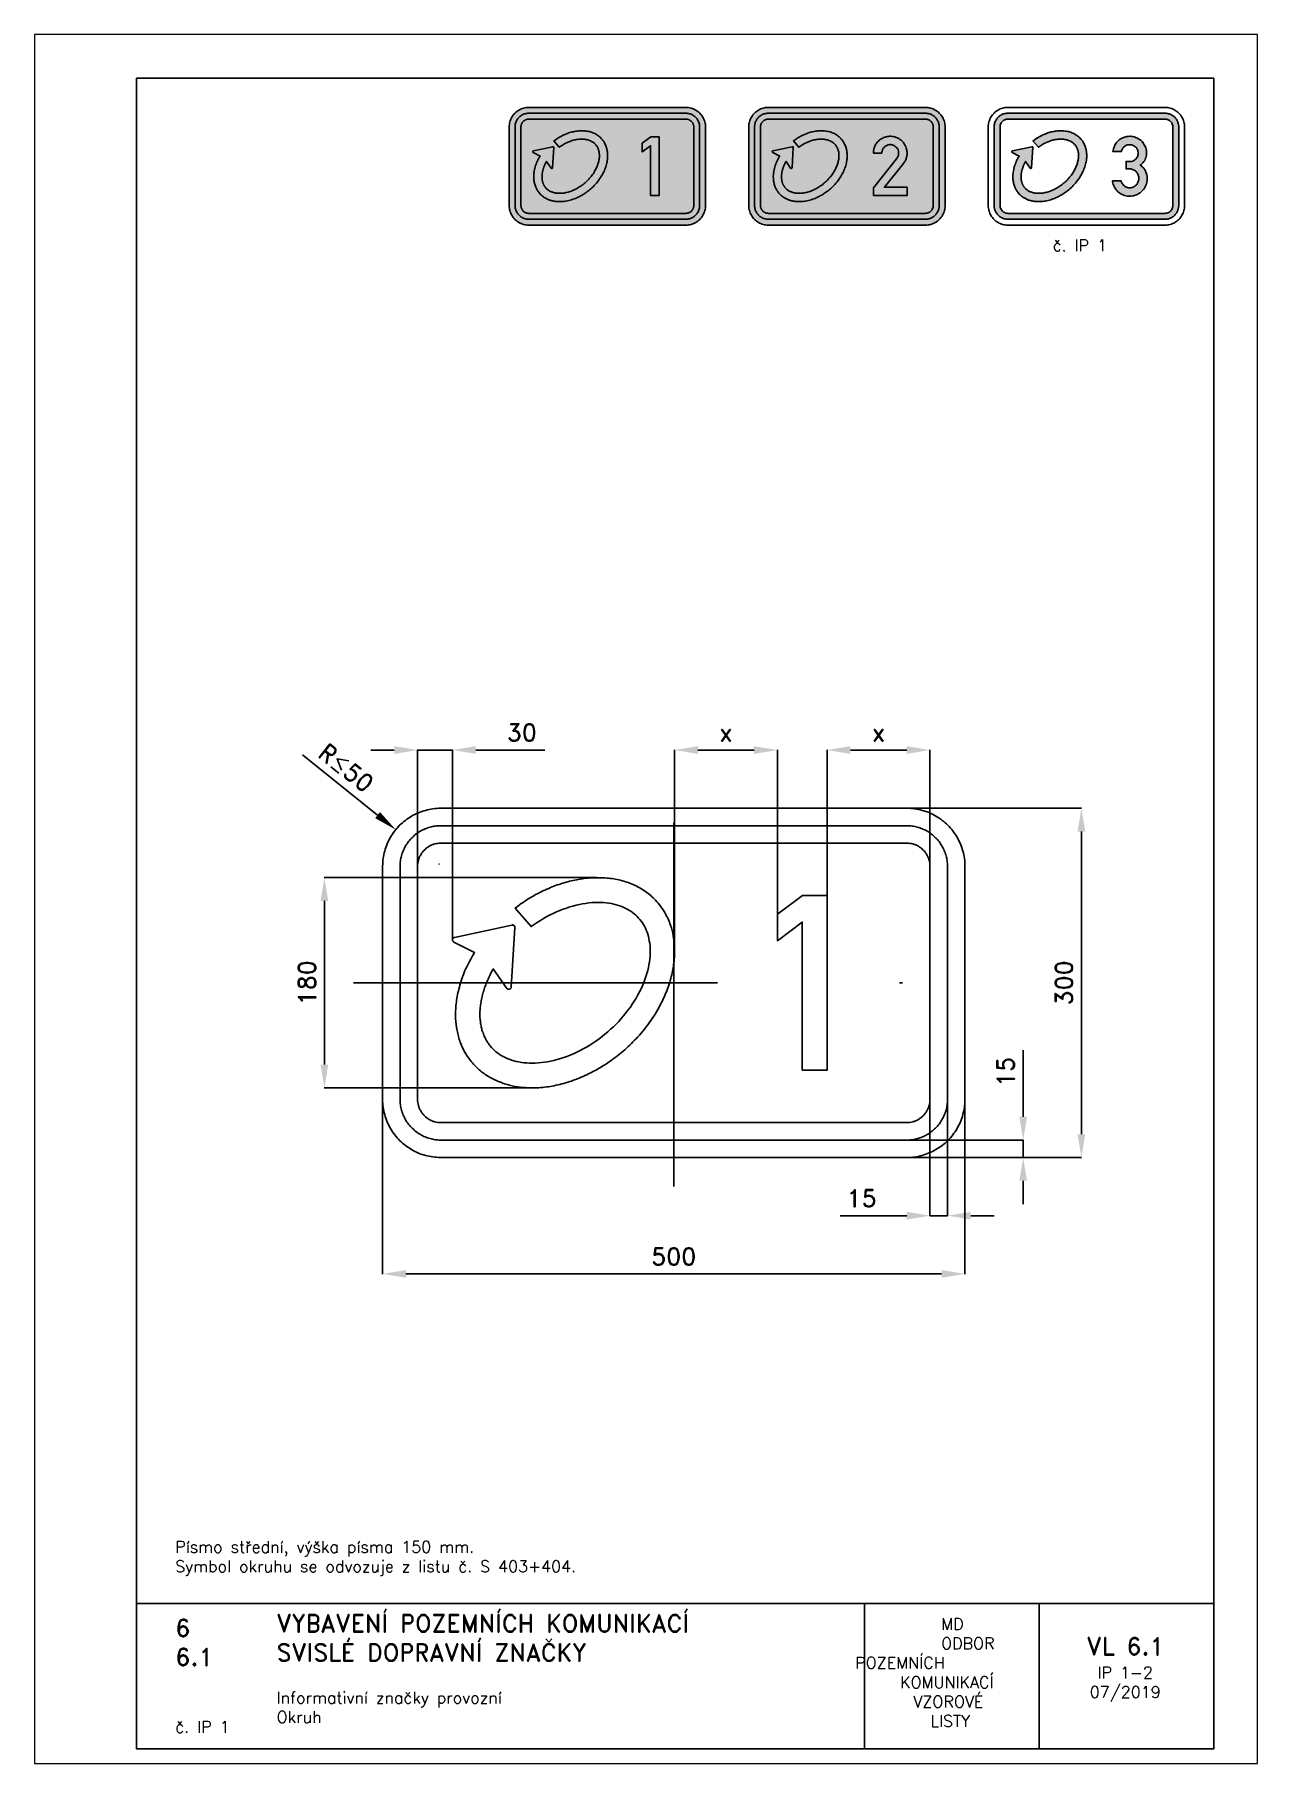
# Paper-space layout 'IP 1-2' of a CAD drawing. Header units: millimetres. Extents: x 0 to 210, y 0 to 297.
# The model-space entities are those that its viewports show. They can reach past a viewport. Long polylines and large blocks are cut down to what shows.
import ezdxf

# ---------------------------------------------------------------- set-up
doc = ezdxf.new("R2010")
doc.units = ezdxf.units.MM
doc.header["$LTSCALE"] = 5
doc.linetypes.add('ČERCHOVANÁX2', pattern=[2, 1, -0.5, 0, -0.5])
for name, color, linetype in [('Kóty', 2, 'Continuous'), ('Rozpiska', 7, 'Continuous'), ('Značka', 7, 'Continuous')]:
    doc.layers.add(name, color=color, linetype=linetype)
doc.layers.add('Rámeček', color=6, linetype='Continuous', plot=False)
doc.styles.get("Standard").update_dxf_attribs({"font": 'romand.shx', "height": 15})
doc.dimstyles.new('Kopie Standard', dxfattribs={"dimtxt": 15, "dimasz": 20, "dimexe": 0.18, "dimexo": 0.0625, "dimgap": 7.5, "dimtad": 1, "dimdec": 0, "dimzin": 0, "dimdsep": 46, "dimtxsty": 'Standard', "dimcen": 0.09, "dimadec": 0, "dimazin": 0, "dimtfac": 1, "dimtdec": 0, "dimtofl": 0, "dimtmove": 0, "dimatfit": 3, "dimfxl": 1, "dimtolj": 1, "dimtzin": 0, "dimarcsym": 0})

psp = doc.layouts.new('IP 1-2')

# ---------------------------------------------------------------- texts
at = {"layer": 'Rozpiska', "color": 7, "attachment_point": 1}
for s, width, heights, insert, char_height in [('{\\C6;č. IP 1}', 11.9725, [2.67], (174.84, 261.77), 2), ('Písmo střední, výška písma 150 mm.\\PSymbol okruhu se odvozuje z listu č. S 403+404.{\\H1.83333x; }', 112.4491, [0], (24.15, 38.2), 2), ('6', 149.0422, [0], (24.17, 24.77), 3), ('{\\C6;VYBAVENÍ POZEMNÍCH KOMUNIKACÍ\\P}SVISLÉ DOPRAVNÍ ZNAČKY{\\H1.34524x; }', 149.0422, [0], (41.56, 25.56), 3), ('\\pi14.7414;{\\C6;MD\\P\\pi2.36044;}ODBOR POZEMNÍCH{\\H1.57143x; }\\P\\pi7.69378;KOMUNIKACÍ{\\H1.5x; }\\P\\pi9.97949;{\\C6;VZOROVÉ\\H1.47619x; \\H0.67742x;\\P\\pi12.93187;LISTY\\H1.26984x; }', 33.1018, [0], (140.95, 24.95), 2), ('\\pi1.03113;{\\H1.5x;\\C6;VL 6.1\\P\\pi2.88824;\\H0.66667x;IP 1-2\\H1.66666x; \\H0.6x;\\P\\pi1.5549;07/2019\\H1.80159x; }', 16.0623, [0], (179.66, 21.61), 2), ('6.1', 149.0422, [0], (24.17, 19.78), 3), ('{\\C6;Informativní značky provozní\\P}Okruh{\\H1.83333x; }', 149.0422, [0], (41.56, 12.29), 2), ('{\\C6;č. IP 1}', 12.0113, [2.67], (24.17, 7.28), 2)]:
    psp.add_mtext_dynamic_manual_height_columns(s, width=width, gutter_width=100, heights=heights, dxfattribs=dict(at, insert=insert, char_height=char_height))

msp = doc.modelspace()

# ---------------------------------------------------------------- texts
at = {"layer": 'Kóty', "insert": (-31.3, 334.7), "char_height": 15, "attachment_point": 5, "rotation": 321.4744}
msp.add_mtext('\\A1;R{\\A0;≤}50', dxfattribs=at)

# ---------------------------------------------------------------- blocks, each defined once
blk = doc.blocks.new('*D0')
at = {"layer": 'Defpoints', "color": 0, "transparency": 16777216}
for p in [(470, 67.2), (485, 61.9), (470, -50)]:
    blk.add_point(p, dxfattribs=at)
at = {"layer": 'Kóty', "color": 0, "lineweight": -2, "transparency": 16777216}
for p, q in [((470, 67.2), (470, -50.2)), ((485, 61.8), (485, -50.2)), ((450, -50), (392.9, -50)), ((505, -50), (525, -50))]:
    blk.add_line(p, q, dxfattribs=at)
at = {"layer": 'Kóty', "color": 0, "transparency": 16777216}
for points in [[(450, -46.7), (450, -53.3), (470, -50)], [(505, -46.7), (505, -53.3), (485, -50)]]:
    blk.add_solid(points, dxfattribs=at)
at = {"layer": 'Kóty', "color": 0, "transparency": 16777216, "insert": (411.4, -35), "char_height": 15, "attachment_point": 5}
blk.add_mtext('\\A1;15', dxfattribs=at)
blk = doc.blocks.new('*D1')
at = {"layer": 'Defpoints', "color": 0, "transparency": 16777216}
for p in [(439.7, 15), (550, 15), (439.7, 0)]:
    blk.add_point(p, dxfattribs=at)
at = {"layer": 'Kóty', "color": 0, "lineweight": -2, "transparency": 16777216}
for p, q in [((550, 35), (550, 92.1)), ((439.7, 15), (550.2, 15)), ((439.7, 0), (550.2, 0)), ((550, -20), (550, -40))]:
    blk.add_line(p, q, dxfattribs=at)
at = {"layer": 'Kóty', "color": 0, "transparency": 16777216}
for points in [[(546.7, 35), (553.3, 35), (550, 15)], [(546.7, -20), (553.3, -20), (550, 0)]]:
    blk.add_solid(points, dxfattribs=at)
at = {"layer": 'Kóty', "color": 0, "transparency": 16777216, "insert": (535, 73.6), "char_height": 15, "attachment_point": 5, "rotation": 90}
blk.add_mtext('\\A1;15', dxfattribs=at)
blk = doc.blocks.new('*D2')
at = {"layer": 'Defpoints', "color": 0, "transparency": 16777216}
for p in [(419.6, 300), (600, 300), (423.1, 0)]:
    blk.add_point(p, dxfattribs=at)
at = {"layer": 'Kóty', "color": 0, "lineweight": -2, "transparency": 16777216}
for p, q in [((419.6, 300), (600.2, 300)), ((600, 20), (600, 280)), ((423.2, 0), (600.2, 0))]:
    blk.add_line(p, q, dxfattribs=at)
at = {"layer": 'Kóty', "color": 0, "transparency": 16777216}
for points in [[(596.7, 280), (603.3, 280), (600, 300)], [(596.7, 20), (603.3, 20), (600, 0)]]:
    blk.add_solid(points, dxfattribs=at)
at = {"layer": 'Kóty', "color": 0, "transparency": 16777216, "insert": (585, 150), "char_height": 15, "attachment_point": 5, "rotation": 90}
blk.add_mtext('\\A1;300', dxfattribs=at)
blk = doc.blocks.new('*D3')
at = {"layer": 'Defpoints', "color": 0, "transparency": 16777216}
for p in [(60, 350), (30, 250), (60, 186.9)]:
    blk.add_point(p, dxfattribs=at)
at = {"layer": 'Kóty', "color": 0, "lineweight": -2, "transparency": 16777216}
for p, q in [((10, 350), (-10, 350)), ((30, 250.1), (30, 350.2)), ((60, 187), (60, 350.2)), ((80, 350), (139.3, 350))]:
    blk.add_line(p, q, dxfattribs=at)
at = {"layer": 'Kóty', "color": 0, "transparency": 16777216}
for points in [[(10, 353.3), (10, 346.7), (30, 350)], [(80, 353.3), (80, 346.7), (60, 350)]]:
    blk.add_solid(points, dxfattribs=at)
at = {"layer": 'Kóty', "color": 0, "transparency": 16777216, "insert": (119.6, 365), "char_height": 15, "attachment_point": 5}
blk.add_mtext('\\A1;30', dxfattribs=at)
blk = doc.blocks.new('*D4')
at = {"layer": 'Defpoints', "color": 0, "transparency": 16777216}
for p in [(250.7, 350), (339, 209), (250.7, 179)]:
    blk.add_point(p, dxfattribs=at)
at = {"layer": 'Kóty', "color": 0, "lineweight": -2, "transparency": 16777216}
for p, q in [((250.7, 179.1), (250.7, 350.2)), ((319, 350), (270.7, 350)), ((339, 209), (339, 350.2))]:
    blk.add_line(p, q, dxfattribs=at)
at = {"layer": 'Kóty', "color": 0, "transparency": 16777216}
for points in [[(270.7, 353.3), (270.7, 346.7), (250.7, 350)], [(319, 353.3), (319, 346.7), (339, 350)]]:
    blk.add_solid(points, dxfattribs=at)
at = {"layer": 'Kóty', "color": 0, "transparency": 16777216, "insert": (294.8, 365), "char_height": 15, "attachment_point": 5}
blk.add_mtext('\\A1;x', dxfattribs=at)
blk = doc.blocks.new('*D5')
at = {"layer": 'Defpoints', "color": 0, "transparency": 16777216}
for p in [(470, 350), (381.6, 225), (470, 225.3)]:
    blk.add_point(p, dxfattribs=at)
at = {"layer": 'Kóty', "color": 0, "lineweight": -2, "transparency": 16777216}
for p, q in [((381.6, 225.1), (381.6, 350.2)), ((401.6, 350), (450, 350)), ((470, 225.4), (470, 350.2))]:
    blk.add_line(p, q, dxfattribs=at)
at = {"layer": 'Kóty', "color": 0, "transparency": 16777216}
for points in [[(401.6, 353.3), (401.6, 346.7), (381.6, 350)], [(450, 353.3), (450, 346.7), (470, 350)]]:
    blk.add_solid(points, dxfattribs=at)
at = {"layer": 'Kóty', "color": 0, "transparency": 16777216, "insert": (425.8, 365), "char_height": 15, "attachment_point": 5}
blk.add_mtext('\\A1;x', dxfattribs=at)
blk = doc.blocks.new('*D6')
at = {"layer": 'Defpoints', "color": 0, "transparency": 16777216}
for p in [(0, 81), (500, 74.9), (500, -100)]:
    blk.add_point(p, dxfattribs=at)
at = {"layer": 'Kóty', "color": 0, "lineweight": -2, "transparency": 16777216}
for p, q in [((0, 80.9), (0, -100.2)), ((500, 74.9), (500, -100.2)), ((20, -100), (480, -100))]:
    blk.add_line(p, q, dxfattribs=at)
at = {"layer": 'Kóty', "color": 0, "transparency": 16777216}
for points in [[(20, -96.7), (20, -103.3), (0, -100)], [(480, -96.7), (480, -103.3), (500, -100)]]:
    blk.add_solid(points, dxfattribs=at)
at = {"layer": 'Kóty', "color": 0, "transparency": 16777216, "insert": (250, -85), "char_height": 15, "attachment_point": 5}
blk.add_mtext('\\A1;500', dxfattribs=at)
blk = doc.blocks.new('*D7')
at = {"layer": 'Defpoints', "color": 0, "transparency": 16777216}
for p in [(-50, 240.4), (184.1, 240.4), (129.3, 59.8)]:
    blk.add_point(p, dxfattribs=at)
at = {"layer": 'Kóty', "color": 0, "lineweight": -2, "transparency": 16777216}
for p, q in [((184, 240.4), (-50.2, 240.4)), ((-50, 79.8), (-50, 220.4)), ((129.2, 59.8), (-50.2, 59.8))]:
    blk.add_line(p, q, dxfattribs=at)
at = {"layer": 'Kóty', "color": 0, "transparency": 16777216}
for points in [[(-53.3, 220.4), (-46.7, 220.4), (-50, 240.4)], [(-53.3, 79.8), (-46.7, 79.8), (-50, 59.8)]]:
    blk.add_solid(points, dxfattribs=at)
at = {"layer": 'Kóty', "color": 0, "transparency": 16777216, "insert": (-65, 150.1), "char_height": 15, "attachment_point": 5, "rotation": 90}
blk.add_mtext('\\A1;180', dxfattribs=at)

# ---------------------------------------------------------------- dimensions: what is measured, and where the dimension line sits
at = {"layer": 'Kóty'}
for base, p1, p2, picture, middle in [((60, 350), (30, 250), (60, 186.9), '*D3', (119.6, 365)), ((500, -100), (0, 81), (500, 74.9), '*D6', (250, -85)), ((470, -50), (485, 61.9), (470, 67.2), '*D0', (411.4, -35))]:
    dim = msp.add_linear_dim(base=base, p1=p1, p2=p2, dimstyle='Kopie Standard', dxfattribs=at)
    dim.commit()
    dim.dimension.update_dxf_attribs({"geometry": picture, "text_midpoint": middle})
for base, p1, p2, picture, middle in [((250.7, 350), (339, 209), (250.7, 179), '*D4', (294.8, 365)), ((470, 350), (381.6, 225), (470, 225.3), '*D5', (425.8, 365))]:
    dim = msp.add_linear_dim(base=base, p1=p1, p2=p2, text='x', dimstyle='Kopie Standard', dxfattribs=at)
    dim.commit()
    dim.dimension.update_dxf_attribs({"geometry": picture, "text_midpoint": middle})
for base, p1, p2, picture, middle in [((600, 300), (423.1, 0), (419.6, 300), '*D2', (585, 150)), ((550, 15), (439.7, 0), (439.7, 15), '*D1', (535, 73.6))]:
    dim = msp.add_linear_dim(base=base, p1=p1, p2=p2, angle=90, dimstyle='Kopie Standard', dxfattribs=at)
    dim.commit()
    dim.dimension.update_dxf_attribs({"geometry": picture, "text_midpoint": middle})
dim = msp.add_linear_dim(base=(-50, 240.4), p1=(129.3, 59.8), p2=(184.1, 240.4), angle=90, text='180', dimstyle='Kopie Standard', dxfattribs=at)
dim.commit()
dim.dimension.update_dxf_attribs({"geometry": '*D7', "text_midpoint": (-65, 150.1)})

# ---------------------------------------------------------------- linework, layer by layer
at = {"layer": 'Kóty'}
for p, q in [((-68.7, 345.8), (-4.3, 294.1)), ((48.3, 252.1), (48.5, 252.1)), ((48.4, 252), (48.4, 252.2))]:
    msp.add_line(p, q, dxfattribs=at)
for points in [[(30, 350), (60, 350)], [(550, 0), (550, 15)], [(470, -50), (485, -50)]]:
    msp.add_lwpolyline(points, dxfattribs=at)
msp.add_arc((48.4, 252.1), 47.4, 135.4888, 141.6919, dxfattribs=at)
msp.add_solid([(-2.3, 296.7), (-6.4, 291.5), (11.3, 281.6)], dxfattribs=at)
at = {"layer": 'Značka', "color": 6, "linetype": 'ČERCHOVANÁX2', "ltscale": 2.5}
for points in [[(250, -25), (250, 325)], [(-25, 150), (525, 150)]]:
    msp.add_lwpolyline(points, dxfattribs=at)
at = {"layer": 'Značka', "color": 5}
for points in [[(50, 0), (49.8, 0), (49.6, 0, -0.03218), (43.2, 0.5, -0.035443), (36.8, 1.8, -0.036267), (30.7, 3.8, -0.03442), (24.9, 6.8, -0.033722), (19.5, 10.4, -0.034085), (14.6, 14.6, -0.034209), (10.4, 19.5, -0.034229), (6.8, 24.9, -0.034044), (3.9, 30.7, -0.033412), (1.8, 36.8, -0.034127), (0.4, 43.2, -0.036745), (0, 49.6), (0, 49.8), (0, 50), (0, 250), (0, 250.2), (0, 250.4, -0.03218), (0.5, 256.8, -0.035443), (1.8, 263.2, -0.036267), (3.8, 269.3, -0.034422), (6.8, 275.1, -0.033722), (10.4, 280.5, -0.034087), (14.6, 285.4, -0.034208), (19.5, 289.6, -0.034231), (24.9, 293.2, -0.034039), (30.7, 296.1, -0.033412), (36.8, 298.2, -0.034124), (43.2, 299.6, -0.036741), (49.6, 300), (49.8, 300), (50, 300), (450, 300), (450.2, 300), (450.4, 300, -0.032179), (456.8, 299.5, -0.035442), (463.2, 298.2, -0.036264), (469.3, 296.2, -0.034416), (475.1, 293.2, -0.033719), (480.5, 289.6, -0.034088), (485.4, 285.4, -0.034205), (489.6, 280.5, -0.034231), (493.2, 275.1, -0.034041), (496.1, 269.3, -0.033413), (498.2, 263.2, -0.034124), (499.6, 256.8, -0.036741), (500, 250.4), (500, 250.2), (500, 250), (500, 50), (500, 49.8), (500, 49.6, -0.032179), (499.5, 43.2, -0.035442), (498.2, 36.8, -0.036264), (496.2, 30.7, -0.034415), (493.2, 24.9, -0.033719), (489.6, 19.5, -0.034086), (485.4, 14.6, -0.034205), (480.5, 10.4, -0.03423), (475.1, 6.8, -0.034046), (469.3, 3.9, -0.033413), (463.2, 1.8, -0.034127), (456.8, 0.4, -0.036745), (450.4, 0), (450.2, 0), (450, 0), (50, 0)], [(50, 15), (49.9, 15), (49.7, 15, -0.03218), (45.2, 15.3, -0.035443), (40.8, 16.2, -0.036267), (36.5, 17.7, -0.034421), (32.4, 19.7, -0.033721), (28.6, 22.3, -0.034085), (25.3, 25.3, -0.034209), (22.2, 28.6, -0.034229), (19.7, 32.4, -0.034044), (17.7, 36.5, -0.033412), (16.2, 40.8, -0.034127), (15.3, 45.2, -0.036745), (15, 49.7), (15, 49.9), (15, 50), (15, 250), (15, 250.1), (15, 250.3, -0.032181), (15.3, 254.8, -0.035442), (16.2, 259.2, -0.036269), (17.7, 263.5, -0.034425), (19.7, 267.6, -0.033726), (22.3, 271.4, -0.03408), (25.3, 274.7, -0.034207), (28.6, 277.8, -0.03422), (32.4, 280.3, -0.034045), (36.5, 282.3, -0.03341), (40.8, 283.8, -0.034129), (45.2, 284.7, -0.036744), (49.7, 285), (49.9, 285), (50, 285), (450, 285), (450.1, 285), (450.3, 285, -0.032179), (454.8, 284.7, -0.035441), (459.2, 283.8, -0.036271), (463.5, 282.3, -0.034422), (467.6, 280.3, -0.033719), (471.4, 277.8, -0.034074), (474.7, 274.7, -0.034205), (477.8, 271.4, -0.034219), (480.3, 267.6, -0.034043), (482.3, 263.5, -0.033408), (483.8, 259.2, -0.03413), (484.7, 254.8, -0.036744), (485, 250.3), (485, 250.1), (485, 250), (485, 50), (485, 49.9), (485, 49.7, -0.032179), (484.7, 45.2, -0.035442), (483.8, 40.8, -0.036269), (482.3, 36.5, -0.034418), (480.3, 32.4, -0.033714), (477.8, 28.6, -0.034079), (474.7, 25.3, -0.034207), (471.4, 22.2, -0.034228), (467.6, 19.7, -0.034043), (463.5, 17.7, -0.03341), (459.2, 16.2, -0.034128), (454.8, 15.3, -0.036745), (450.3, 15), (450.1, 15), (450, 15), (50, 15)], [(50, 30), (450, 30), (450.1, 30), (450.2, 30, 0.032179), (452.7, 30.2, 0.035444), (455.3, 30.7, 0.036265), (457.7, 31.5, 0.034417), (460, 32.7, 0.033718), (462.2, 34.1, 0.03408), (464.1, 35.9, 0.034213), (465.9, 37.8, 0.034222), (467.3, 40, 0.034048), (468.5, 42.3, 0.033405), (469.3, 44.7, 0.034129), (469.8, 47.3, 0.036741), (470, 49.8), (470, 49.9), (470, 50), (470, 250), (470, 250.1), (470, 250.2, 0.032179), (469.8, 252.7, 0.035443), (469.3, 255.3, 0.036259), (468.5, 257.7, 0.034409), (467.3, 260, 0.033719), (465.9, 262.2, 0.034073), (464.1, 264.1, 0.034214), (462.2, 265.9, 0.034226), (460, 267.3, 0.03405), (457.7, 268.5, 0.033407), (455.3, 269.3, 0.034128), (452.7, 269.8, 0.036741), (450.2, 270), (450.1, 270), (450, 270), (50, 270), (49.9, 270), (49.8, 270, 0.032179), (47.3, 269.8, 0.035442), (44.7, 269.3, 0.036259), (42.3, 268.5, 0.034414), (40, 267.3, 0.03372), (37.8, 265.9, 0.034079), (35.9, 264.1, 0.03421), (34.1, 262.2, 0.034232), (32.7, 260, 0.034046), (31.5, 257.7, 0.033413), (30.7, 255.3, 0.034126), (30.2, 252.7, 0.036744), (30, 250.2), (30, 250.1), (30, 250), (30, 50), (30, 49.9), (30, 49.8, 0.032179), (30.2, 47.3, 0.035443), (30.7, 44.7, 0.036265), (31.5, 42.3, 0.034421), (32.7, 40, 0.033719), (34.1, 37.8, 0.034086), (35.9, 35.9, 0.034208), (37.8, 34.1, 0.034229), (40, 32.7, 0.034044), (42.3, 31.5, 0.033412), (44.7, 30.7, 0.034128), (47.3, 30.2, 0.036744), (49.8, 30), (49.9, 30), (50, 30)], [(61.1, 185.1), (61.1, 185.2), (61.1, 185.2), (61, 185.2), (61, 185.2), (61, 185.2), (61, 185.2), (61, 185.2), (61, 185.3), (60.9, 185.3), (60.9, 185.3), (60.9, 185.3), (60.9, 185.3), (60.8, 185.3), (60.8, 185.3), (60.8, 185.4), (60.8, 185.4), (60.8, 185.4), (60.8, 185.4), (60.8, 185.4), (60.8, 185.4), (60.8, 185.4), (60.7, 185.4), (60.7, 185.4), (60.7, 185.5), (60.7, 185.5), (60.7, 185.5), (60.6, 185.5), (60.6, 185.5), (60.6, 185.6), (60.6, 185.6), (60.6, 185.6), (60.6, 185.6), (60.6, 185.6), (60.6, 185.6), (60.6, 185.6), (60.5, 185.6), (60.5, 185.6), (60.5, 185.7), (60.5, 185.7), (60.5, 185.7), (60.5, 185.7), (60.4, 185.7), (60.4, 185.8), (60.4, 185.8), (60.4, 185.8), (60.4, 185.8), (60.4, 185.8), (60.4, 185.8), (60.4, 185.8), (60.4, 185.8), (60.4, 185.9), (60.3, 185.9), (60.3, 185.9), (60.3, 185.9), (60.3, 185.9), (60.3, 186), (60.3, 186), (60.3, 186), (60.3, 186), (60.3, 186), (60.3, 186), (60.2, 186), (60.2, 186.1), (60.2, 186.1), (60.2, 186.1), (60.2, 186.1), (60.2, 186.1), (60.2, 186.2), (60.2, 186.2), (60.2, 186.2), (60.2, 186.2), (60.1, 186.3), (60.1, 186.3), (60.1, 186.3), (60.1, 186.3), (60.1, 186.3), (60.1, 186.3), (60.1, 186.3), (60.1, 186.4), (60.1, 186.4), (60.1, 186.4), (60.1, 186.4), (60.1, 186.5), (60.1, 186.5), (60.1, 186.5), (60.1, 186.5), (60.1, 186.5), (60.1, 186.5), (60.1, 186.5), (60.1, 186.6), (60.1, 186.6), (60, 186.6), (60, 186.6), (60, 186.6), (60, 186.7), (60, 186.7), (60, 186.7), (60, 186.8), (60, 186.8), (60, 186.8), (60, 186.8), (60, 186.8), (60, 186.8), (60, 186.8), (60, 186.8), (60, 186.9), (60, 186.9), (60, 186.9), (60, 186.9), (60, 187), (60, 187), (60, 187), (60, 187.1), (60, 187.1), (60, 187.1), (60, 187.1), (60, 187.1), (60, 187.1), (60, 187.1), (60, 187.2), (60, 187.2), (60, 187.2), (60, 187.2), (60, 187.2), (60, 187.3), (60, 187.3), (60, 187.3, -0.003889), (60, 187.4), (60, 187.4), (60, 187.4), (60, 187.4), (60, 187.4), (60, 187.4), (60, 187.4), (60, 187.4), (60, 187.5), (60, 187.5), (60.1, 187.5), (60.1, 187.6), (60.1, 187.6), (60.1, 187.6), (60.1, 187.6), (60.1, 187.6), (60.1, 187.6), (60.2, 187.9), (60.3, 188.1), (60.5, 188.4), (60.7, 188.6), (60.9, 188.8), (61.1, 188.9), (61.1, 188.9), (61.1, 188.9), (61.1, 188.9), (61.1, 188.9), (61.2, 188.9), (61.2, 188.9), (61.2, 189), (61.2, 189), (61.3, 189), (61.3, 189), (61.3, 189), (61.3, 189), (61.3, 189), (61.3, 189), (61.3, 189), (61.4, 189), (61.4, 189), (61.4, 189), (61.4, 189), (61.4, 189.1), (61.5, 189.1), (61.5, 189.1), (61.5, 189.1), (61.5, 189.1), (61.6, 189.1), (61.6, 189.1), (61.6, 189.1), (61.6, 189.1), (61.6, 189.1), (61.7, 189.1), (111, 199.7), (111, 199.7), (111.1, 199.7), (111.3, 199.8), (111.3, 199.8), (111.3, 199.8), (111.3, 199.8), (111.3, 199.8), (111.3, 199.8), (111.4, 199.8), (111.4, 199.8), (111.4, 199.8), (111.4, 199.8), (111.5, 199.8), (111.5, 199.8), (111.5, 199.8), (111.5, 199.8), (111.5, 199.8), (111.5, 199.8), (111.5, 199.8), (111.5, 199.8), (111.6, 199.8), (111.6, 199.8), (111.6, 199.8), (111.6, 199.8), (111.7, 199.8), (111.7, 199.7), (111.7, 199.7), (111.7, 199.7), (111.8, 199.7), (111.8, 199.7), (111.8, 199.7), (111.8, 199.7), (111.8, 199.7), (111.8, 199.7), (111.8, 199.7), (111.9, 199.7), (111.9, 199.7), (111.9, 199.7), (111.9, 199.7), (112, 199.7), (112, 199.7), (112, 199.7), (112, 199.7), (112, 199.7), (112, 199.7), (112.1, 199.7), (112.1, 199.7), (112.1, 199.7), (112.1, 199.7), (112.1, 199.6), (112.1, 199.6), (112.2, 199.6), (112.2, 199.6), (112.2, 199.6), (112.2, 199.6), (112.3, 199.6), (112.3, 199.6), (112.3, 199.6), (112.3, 199.6), (112.3, 199.6), (112.3, 199.6), (112.3, 199.6), (112.4, 199.6), (112.4, 199.5), (112.4, 199.5), (112.4, 199.5), (112.4, 199.5), (112.5, 199.5), (112.5, 199.5), (112.5, 199.5), (112.5, 199.4), (112.5, 199.4), (112.5, 199.4), (112.5, 199.4), (112.6, 199.4), (112.6, 199.4), (112.6, 199.4), (112.6, 199.4), (112.6, 199.4), (112.7, 199.4), (112.7, 199.4), (112.7, 199.3), (112.7, 199.3), (112.7, 199.3), (112.8, 199.3), (112.8, 199.3), (112.8, 199.3), (112.8, 199.3), (112.8, 199.3), (112.8, 199.3), (112.8, 199.2), (112.8, 199.2), (112.8, 199.2), (112.9, 199.2), (112.9, 199.2), (112.9, 199.2), (112.9, 199.1), (112.9, 199.1), (113, 199.1), (113, 199.1), (113, 199.1), (113, 199.1), (113, 199.1), (113, 199.1), (113, 199.1), (113, 199), (113, 199), (113.1, 199), (113.1, 199), (113.1, 199), (113.1, 198.9), (113.1, 198.9), (113.1, 198.9), (113.1, 198.9), (113.1, 198.9), (113.1, 198.9), (113.1, 198.9), (113.2, 198.8), (113.2, 198.8), (113.2, 198.8), (113.2, 198.8), (113.2, 198.8), (113.2, 198.7), (113.2, 198.7), (113.3, 198.7), (113.3, 198.7), (113.3, 198.6), (113.3, 198.6), (113.3, 198.6), (113.3, 198.6), (113.3, 198.6), (113.3, 198.6), (113.3, 198.6), (113.3, 198.6), (113.3, 198.6), (113.3, 198.5), (113.4, 198.5), (113.4, 198.5), (113.4, 198.4), (113.4, 198.4), (113.4, 198.4), (113.4, 198.4), (113.4, 198.4), (113.4, 198.4), (113.4, 198.4), (113.4, 198.4), (113.4, 198.3), (113.4, 198.3), (113.4, 198.3), (113.4, 198.3), (113.4, 198.2), (113.5, 198.2), (113.5, 198.2), (113.5, 198.2), (113.5, 198.1), (113.5, 198.1), (113.5, 198.1), (113.5, 198.1), (113.5, 198.1), (113.5, 198.1), (113.5, 198.1), (113.5, 198), (113.5, 198), (113.5, 198), (113.5, 198), (113.5, 197.9), (113.5, 197.9), (113.5, 197.9), (113.5, 197.9), (113.5, 197.9), (113.5, 197.8), (113.5, 197.8), (113.5, 197.8), (113.5, 197.8), (113.5, 197.8), (113.5, 197.8), (113.5, 197.7), (113.5, 197.7), (113.5, 197.7), (113.5, 197.7), (113.5, 197.6), (113.5, 197.6), (113.5, 197.6), (113.5, 197.6), (113.5, 197.6), (113.5, 197.5), (113.5, 197.5), (110.5, 146.4), (110.5, 146.4), (110.5, 146.4), (110.4, 146.3), (110.4, 146.3), (110.4, 146), (110.3, 145.7), (110.2, 145.5), (110, 145.3), (109.8, 145.1), (109.6, 144.9), (109.4, 144.7), (109.1, 144.6), (108.9, 144.5), (108.6, 144.5), (108.3, 144.4), (108.1, 144.5), (108.1, 144.5), (108.1, 144.5), (108, 144.5), (108, 144.5), (108, 144.5), (108, 144.5), (107.9, 144.5), (107.9, 144.5), (107.9, 144.5), (107.9, 144.5), (107.8, 144.5), (107.8, 144.5), (107.8, 144.5), (107.8, 144.5), (107.8, 144.5), (107.8, 144.5), (107.8, 144.5), (107.8, 144.5), (107.7, 144.5), (107.7, 144.6), (107.7, 144.6), (107.7, 144.6), (107.6, 144.6), (107.6, 144.6), (107.6, 144.6), (107.6, 144.6), (107.5, 144.6), (107.5, 144.6), (107.5, 144.6), (107.5, 144.6), (107.5, 144.6), (107.5, 144.6), (107.5, 144.6), (107.5, 144.7), (107.4, 144.7), (107.4, 144.7), (107.4, 144.7), (107.4, 144.7), (107.3, 144.7), (107.3, 144.7), (107.3, 144.7), (107.3, 144.7), (107.3, 144.7), (107.3, 144.7), (107.3, 144.8), (107.3, 144.8), (107.2, 144.8), (107.2, 144.8), (107.2, 144.8), (107.2, 144.8), (107.2, 144.8), (107.1, 144.9), (107.1, 144.9), (107.1, 144.9), (107.1, 144.9), (107.1, 144.9), (107.1, 144.9), (107.1, 144.9), (107.1, 144.9), (107, 144.9), (107, 144.9), (107, 145), (107, 145), (107, 145), (106.9, 145), (106.9, 145), (106.9, 145.1), (106.9, 145.1), (106.9, 145.1), (106.9, 145.1), (106.9, 145.1), (106.9, 145.1), (106.8, 145.1), (106.8, 145.1), (106.8, 145.1), (106.8, 145.2), (106.8, 145.2), (106.8, 145.2), (106.8, 145.2), (106.7, 145.2), (106.7, 145.3), (106.7, 145.3), (106.7, 145.3), (106.7, 145.3), (106.7, 145.3), (106.7, 145.3), (95, 162), (94.3, 160.8), (93.6, 159.5), (93, 158.3), (92.3, 157), (91.7, 155.8), (91.1, 154.5), (90.5, 153.2), (90, 152), (89.5, 150.7), (89, 149.5), (88.5, 148.2), (88, 147), (87.6, 145.7), (87.2, 144.5), (86.8, 143.2), (86.4, 142), (86.1, 140.8), (85.7, 139.6), (85.4, 138.3), (85.2, 137.1), (84.9, 135.9), (84.7, 134.7), (84.5, 133.6), (84.3, 132.4), (84.1, 131.2), (84, 130.1), (83.8, 128.9), (83.7, 127.8), (83.7, 126.7), (83.6, 125.5), (83.6, 124.4), (83.6, 123.3), (83.6, 122.3), (83.6, 121.2), (83.6, 120.2), (83.7, 119.1), (83.8, 118.1), (83.9, 117.1), (84, 116.1), (84.1, 115.1), (84.3, 114.1), (84.5, 113.2), (84.7, 112.2), (84.9, 111.3), (85.1, 110.4), (85.3, 109.5), (85.6, 108.6), (85.9, 107.8), (86.2, 106.9), (86.5, 106.1), (86.8, 105.2), (87.1, 104.4), (87.5, 103.6), (87.9, 102.9), (88.3, 102.1), (88.7, 101.3), (89.1, 100.6), (89.5, 99.9), (89.9, 99.2), (90.4, 98.5), (90.9, 97.8), (91.4, 97.1), (91.9, 96.4), (92.4, 95.8), (93.5, 94.5), (94.7, 93.2), (96, 92), (97.3, 90.9), (98.7, 89.8), (100.2, 88.7), (101.8, 87.7), (103.4, 86.8), (105.1, 85.9), (106.9, 85.1), (108.7, 84.4), (110.7, 83.7), (112.7, 83.1), (114.7, 82.6), (116.9, 82.1), (119.1, 81.7), (121.4, 81.4), (123.7, 81.2), (126.2, 81.1), (128.6, 81), (131.1, 81.1), (133.7, 81.2), (136.3, 81.5), (139, 81.8), (141.7, 82.2), (144.4, 82.8), (147.1, 83.4), (149.9, 84.1), (152.7, 84.9), (155.5, 85.8), (158.3, 86.8), (161.1, 87.9), (163.9, 89.1), (166.8, 90.4), (169.5, 91.8), (172.3, 93.3), (175.1, 94.8), (177.8, 96.5), (180.5, 98.2), (183.2, 100), (185.8, 101.9), (188.4, 103.8), (190.9, 105.9), (193.4, 107.9), (195.8, 110.1), (198.1, 112.3), (200.4, 114.6), (202.7, 116.9), (204.8, 119.3), (206.9, 121.7), (208.9, 124.2), (210.8, 126.7), (212.7, 129.2), (214.4, 131.8), (216.1, 134.4), (217.7, 137), (219.2, 139.6), (220.6, 142.3), (221.9, 144.9), (223.1, 147.5), (224.2, 150.2), (225.2, 152.8), (226.1, 155.4), (226.9, 158), (227.6, 160.5), (228.2, 163.1), (228.7, 165.6), (229.1, 168.1), (229.4, 170.5), (229.6, 172.9), (229.7, 175.2), (229.8, 177.5), (229.7, 179.7), (229.6, 181.9), (229.3, 184), (229, 186), (228.7, 188), (228.2, 189.9), (227.7, 191.8), (227, 193.6), (226.4, 195.3), (225.6, 197), (224.8, 198.6), (223.9, 200.1), (223, 201.6), (222, 203), (220.9, 204.4), (219.8, 205.7), (218.6, 207), (217.3, 208.2), (216, 209.3), (214.6, 210.4), (213.1, 211.5), (211.5, 212.4), (209.9, 213.4), (208.2, 214.2), (206.4, 215.1), (204.6, 215.8), (202.6, 216.5), (200.6, 217.1), (198.6, 217.6), (196.4, 218.1), (194.2, 218.4), (191.9, 218.7), (189.6, 219), (187.1, 219.1), (184.7, 219.1), (182.2, 219.1), (179.6, 218.9), (177, 218.7), (174.3, 218.3), (171.6, 217.9), (168.9, 217.4), (166.2, 216.8), (163.4, 216), (160.6, 215.2), (157.8, 214.3), (155, 213.3), (152.2, 212.2), (149.4, 211), (146.5, 209.7), (143.8, 208.3), (141, 206.9), (138.2, 205.3), (135.5, 203.7), (132.8, 201.9), (130.1, 200.1), (127.5, 198.3), (113.8, 214.3), (115.7, 215.7), (117.6, 217.1, -0.026815), (129.7, 224.9, -0.029815), (142.6, 231.2, -0.028285), (154.5, 235.6, -0.029684), (166.7, 238.6, -0.033489), (179.6, 240.2, -0.038728), (192.5, 240, -0.040906), (204.3, 238.1, -0.047099), (215.6, 234.2, -0.04942), (225.6, 228.5, -0.053291), (234.3, 221, -0.032818), (238.8, 215.7, -0.031513), (242.5, 209.9, -0.025193), (245.1, 204.9, -0.024222), (247.2, 199.5, -0.037355), (249.5, 190.5, -0.034391), (250.6, 181.1, -0.037409), (250.4, 169.9, -0.032618), (248.6, 158.7, -0.034901), (244.9, 145.6, -0.031156), (239.4, 133.1, -0.037353), (230.3, 117.6, -0.034584), (218.9, 103.5, -0.028709), (207.9, 92.6, -0.02881), (195.8, 83.1, -0.022404), (185.8, 76.6, -0.022892), (175.3, 71.1, -0.028898), (162.3, 65.7, -0.032129), (148.8, 62, -0.03383), (135.8, 60.1, -0.039107), (122.7, 60, -0.030866), (113.5, 61.1, -0.033751), (104.6, 63.4, -0.014674), (101.1, 64.6, -0.016369), (97.8, 66, -0.006433), (96.2, 66.8), (94.6, 67.6), (93, 68.4, -0.006082), (91.4, 69.3, -0.023685), (87.1, 72.1, -0.024143), (83, 75.3, -0.026259), (78.9, 79.2, -0.026166), (75.3, 83.5, -0.040574), (70.4, 90.9, -0.039313), (66.7, 99, -0.043194), (63.9, 109.1, -0.038294), (62.7, 119.5, -0.040961), (63.1, 132.1, -0.035091), (65.4, 144.6, -0.037269), (70, 158.8, -0.036283), (76.6, 172.1, -0.004156), (77.7, 174.1), (78.9, 176), (61.1, 185.1)]]:
    msp.add_lwpolyline(points, format="xyb", dxfattribs=at)
msp.add_lwpolyline([(360.3, 75), (360.3, 202.2), (339, 186.2), (339, 209), (360.5, 225), (381.6, 225), (381.6, 75), (360.3, 75)], dxfattribs=at)

msp.set_redraw_order([(e.dxf.handle, doc.entitydb.next_handle()) for e in msp.query("TEXT MTEXT ATTDEF DIMENSION ARC_DIMENSION")])  # texts and dimensions are drawn at this point

# ---------------------------------------------------------------- hatches: boundary and pattern name
at = {"layer": 'Značka'}
h = psp.add_hatch(color=114, dxfattribs=at)
h.dxf.hatch_style = 1
edge = h.paths.add_edge_path()
edge.add_line((84.87, 264.27), (84.86, 264.27))
edge.add_line((84.86, 264.27), (84.85, 264.27))
edge.add_arc((84.86, 267.66), 3.39, 262.3068, 269.6794, ccw=False)
edge.add_arc((84.82, 267.36), 3.09, 254.2021, 262.3216, ccw=False)
edge.add_arc((84.74, 267.31), 3.02, 247.1659, 255.474, ccw=False)
edge.add_arc((84.8, 267.46), 3.18, 239.2881, 247.1736, ccw=False)
edge.add_arc((84.79, 267.54), 3.24, 232.4423, 240.1678, ccw=False)
edge.add_arc((84.77, 267.51), 3.21, 224.6391, 232.4477, ccw=False)
edge.add_arc((84.73, 267.53), 3.2, 217.5711, 225.4081, ccw=False)
edge.add_arc((84.73, 267.53), 3.19, 209.7393, 217.581, ccw=False)
edge.add_arc((84.72, 267.57), 3.21, 202.6893, 210.4886, ccw=False)
edge.add_arc((84.78, 267.6), 3.27, 195.0382, 202.6929, ccw=False)
edge.add_arc((84.71, 267.62), 3.21, 188.0097, 195.828, ccw=False)
edge.add_arc((84.47, 267.59), 2.97, 179.6098, 188.0273, ccw=False)
edge.add_line((81.5, 267.61), (81.5, 267.63))
edge.add_line((81.5, 267.63), (81.5, 267.64))
edge.add_line((81.5, 267.64), (81.5, 281.13))
edge.add_line((81.5, 281.13), (81.5, 281.14))
edge.add_line((81.5, 281.14), (81.5, 281.15))
edge.add_arc((84.89, 281.14), 3.39, 172.3067, 179.6793, ccw=False)
edge.add_arc((84.59, 281.18), 3.09, 164.2025, 172.322, ccw=False)
edge.add_arc((84.54, 281.26), 3.02, 157.1665, 165.4746, ccw=False)
edge.add_arc((84.69, 281.2), 3.18, 149.2848, 157.1705, ccw=False)
edge.add_arc((84.77, 281.21), 3.24, 142.4432, 150.1688, ccw=False)
edge.add_arc((84.74, 281.23), 3.21, 134.6377, 142.4468, ccw=False)
edge.add_arc((84.76, 281.27), 3.2, 127.5765, 135.4132, ccw=False)
edge.add_arc((84.76, 281.27), 3.19, 119.7376, 127.5797, ccw=False)
edge.add_arc((84.81, 281.28), 3.21, 112.6909, 120.489, ccw=False)
edge.add_arc((84.83, 281.22), 3.27, 105.0358, 112.6903, ccw=False)
edge.add_arc((84.86, 281.29), 3.21, 98.0111, 105.8288, ccw=False)
edge.add_arc((84.83, 281.53), 2.97, 89.6039, 98.0205, ccw=False)
edge.add_line((84.85, 284.5), (84.86, 284.5))
edge.add_line((84.86, 284.5), (84.87, 284.5))
edge.add_line((84.87, 284.5), (111.85, 284.5))
edge.add_line((111.85, 284.5), (111.86, 284.5))
edge.add_line((111.86, 284.5), (111.88, 284.5))
edge.add_arc((111.86, 281.11), 3.39, 82.3089, 89.6813, ccw=False)
edge.add_arc((111.9, 281.41), 3.09, 74.2056, 82.3249, ccw=False)
edge.add_arc((111.98, 281.46), 3.02, 67.1624, 75.4698, ccw=False)
edge.add_arc((111.92, 281.31), 3.18, 59.2909, 67.1754, ccw=False)
edge.add_arc((111.93, 281.23), 3.24, 52.4376, 60.1626, ccw=False)
edge.add_arc((111.95, 281.26), 3.21, 44.6389, 52.4482, ccw=False)
edge.add_arc((111.99, 281.24), 3.2, 37.5774, 45.4135, ccw=False)
edge.add_arc((111.99, 281.24), 3.19, 29.7371, 37.5792, ccw=False)
edge.add_arc((112, 281.19), 3.21, 22.6935, 30.492, ccw=False)
edge.add_arc((111.94, 281.17), 3.27, 15.0353, 22.6902, ccw=False)
edge.add_arc((112.01, 281.14), 3.21, 8.0108, 15.8284, ccw=False)
edge.add_arc((112.25, 281.17), 2.97, -0.396, 8.0206, ccw=False)
edge.add_line((115.22, 281.15), (115.22, 281.14))
edge.add_line((115.22, 281.14), (115.22, 281.13))
edge.add_line((115.22, 281.13), (115.22, 267.64))
edge.add_line((115.22, 267.64), (115.22, 267.63))
edge.add_line((115.22, 267.63), (115.22, 267.61))
edge.add_arc((111.83, 267.63), 3.39, 352.3091, 359.6814, ccw=False)
edge.add_arc((112.13, 267.59), 3.09, 344.2053, 352.3245, ccw=False)
edge.add_arc((112.18, 267.51), 3.02, 337.1618, 345.4692, ccw=False)
edge.add_arc((112.03, 267.57), 3.18, 329.2943, 337.1785, ccw=False)
edge.add_arc((111.95, 267.56), 3.24, 322.4367, 330.1616, ccw=False)
edge.add_arc((111.98, 267.54), 3.21, 314.6403, 322.4492, ccw=False)
edge.add_arc((111.96, 267.5), 3.2, 307.572, 315.4083, ccw=False)
edge.add_arc((111.96, 267.5), 3.19, 299.7388, 307.5805, ccw=False)
edge.add_arc((111.91, 267.49), 3.21, 292.6919, 300.4916, ccw=False)
edge.add_arc((111.89, 267.55), 3.27, 285.0378, 292.6927, ccw=False)
edge.add_arc((111.86, 267.47), 3.21, 278.0093, 285.8276, ccw=False)
edge.add_arc((111.9, 267.24), 2.97, 269.6099, 278.0275, ccw=False)
edge.add_line((111.88, 264.27), (111.86, 264.27))
edge.add_line((111.86, 264.27), (111.85, 264.27))
edge.add_line((111.85, 264.27), (84.87, 264.27))
h = psp.add_hatch(color=255, dxfattribs=at)
h.dxf.hatch_style = 1
edge = h.paths.add_edge_path()
edge.add_line((84.87, 265.28), (84.86, 265.28))
edge.add_line((84.86, 265.28), (84.85, 265.28))
edge.add_arc((84.87, 267.66), 2.38, 262.3076, 269.6803, ccw=False)
edge.add_arc((84.84, 267.44), 2.16, 254.2015, 262.3211, ccw=False)
edge.add_arc((84.78, 267.41), 2.11, 247.1664, 255.4746, ccw=False)
edge.add_arc((84.82, 267.51), 2.22, 239.2876, 247.1731, ccw=False)
edge.add_arc((84.82, 267.57), 2.27, 232.442, 240.1674, ccw=False)
edge.add_arc((84.8, 267.55), 2.24, 224.6391, 232.4478, ccw=False)
edge.add_arc((84.77, 267.56), 2.24, 217.5713, 225.4084, ccw=False)
edge.add_arc((84.77, 267.56), 2.24, 209.7392, 217.5807, ccw=False)
edge.add_arc((84.77, 267.59), 2.25, 202.6891, 210.4885, ccw=False)
edge.add_arc((84.81, 267.61), 2.29, 195.0383, 202.6928, ccw=False)
edge.add_arc((84.76, 267.63), 2.25, 188.0095, 195.8278, ccw=False)
edge.add_arc((84.59, 267.61), 2.08, 179.6098, 188.0273, ccw=False)
edge.add_line((82.51, 267.62), (82.51, 267.63))
edge.add_line((82.51, 267.63), (82.51, 267.64))
edge.add_line((82.51, 267.64), (82.51, 281.13))
edge.add_line((82.51, 281.13), (82.51, 281.14))
edge.add_line((82.51, 281.14), (82.51, 281.15))
edge.add_arc((84.89, 281.13), 2.38, 172.3073, 179.68, ccw=False)
edge.add_arc((84.67, 281.16), 2.16, 164.2032, 172.3225, ccw=False)
edge.add_arc((84.64, 281.22), 2.11, 157.1658, 165.4744, ccw=False)
edge.add_arc((84.74, 281.18), 2.22, 149.2838, 157.1702, ccw=False)
edge.add_arc((84.8, 281.18), 2.27, 142.44, 150.1665, ccw=False)
edge.add_arc((84.78, 281.2), 2.25, 134.6463, 142.4539, ccw=False)
edge.add_arc((84.8, 281.23), 2.24, 127.5725, 135.4091, ccw=False)
edge.add_arc((84.8, 281.23), 2.24, 119.736, 127.5755, ccw=False)
edge.add_arc((84.83, 281.23), 2.25, 112.6913, 120.4908, ccw=False)
edge.add_arc((84.84, 281.19), 2.29, 105.0421, 112.6962, ccw=False)
edge.add_arc((84.86, 281.24), 2.25, 97.9981, 105.8169, ccw=False)
edge.add_arc((84.84, 281.41), 2.08, 89.6162, 98.0335, ccw=False)
edge.add_line((84.85, 283.49), (84.86, 283.49))
edge.add_line((84.86, 283.49), (84.87, 283.49))
edge.add_line((84.87, 283.49), (111.85, 283.49))
edge.add_line((111.85, 283.49), (111.86, 283.49))
edge.add_line((111.86, 283.49), (111.87, 283.49))
edge.add_arc((111.85, 281.11), 2.38, 82.3011, 89.6736, ccw=False)
edge.add_arc((111.88, 281.33), 2.16, 74.2145, 82.3334, ccw=False)
edge.add_arc((111.94, 281.36), 2.11, 67.1548, 75.4638, ccw=False)
edge.add_arc((111.9, 281.26), 2.22, 59.2886, 67.1744, ccw=False)
edge.add_arc((111.91, 281.2), 2.27, 52.444, 60.1689, ccw=False)
edge.add_arc((111.92, 281.22), 2.25, 44.647, 52.4533, ccw=False)
edge.add_arc((111.95, 281.2), 2.24, 37.5686, 45.4047, ccw=False)
edge.add_arc((111.95, 281.2), 2.24, 29.7353, 37.5747, ccw=False)
edge.add_arc((111.95, 281.17), 2.25, 22.6937, 30.4929, ccw=False)
edge.add_arc((111.91, 281.16), 2.29, 15.0435, 22.6972, ccw=False)
edge.add_arc((111.96, 281.14), 2.25, 7.9967, 15.8157, ccw=False)
edge.add_arc((112.13, 281.16), 2.08, -0.3837, 8.0337, ccw=False)
edge.add_line((114.21, 281.15), (114.21, 281.14))
edge.add_line((114.21, 281.14), (114.21, 281.13))
edge.add_line((114.21, 281.13), (114.21, 267.64))
edge.add_line((114.21, 267.64), (114.21, 267.63))
edge.add_line((114.21, 267.63), (114.21, 267.62))
edge.add_arc((111.83, 267.63), 2.38, 352.3014, 359.6738, ccw=False)
edge.add_arc((112.05, 267.6), 2.16, 344.2128, 352.3321, ccw=False)
edge.add_arc((112.08, 267.55), 2.11, 337.1554, 345.464, ccw=False)
edge.add_arc((111.98, 267.59), 2.22, 329.2925, 337.1773, ccw=False)
edge.add_arc((111.92, 267.58), 2.27, 322.446, 330.1697, ccw=False)
edge.add_arc((111.94, 267.57), 2.25, 314.6397, 322.4471, ccw=False)
edge.add_arc((111.92, 267.54), 2.24, 307.5674, 315.404, ccw=False)
edge.add_arc((111.93, 267.54), 2.24, 299.7385, 307.5799, ccw=False)
edge.add_arc((111.89, 267.53), 2.25, 292.6915, 300.4906, ccw=False)
edge.add_arc((111.88, 267.58), 2.29, 285.0397, 292.6938, ccw=False)
edge.add_arc((111.86, 267.52), 2.25, 278.0081, 285.8266, ccw=False)
edge.add_arc((111.88, 267.36), 2.08, 269.61, 278.0274, ccw=False)
edge.add_line((111.87, 265.28), (111.86, 265.28))
edge.add_line((111.86, 265.28), (111.85, 265.28))
edge.add_line((111.85, 265.28), (84.87, 265.28))
edge = h.paths.add_edge_path(flags=16)
edge.add_line((84.87, 266.29), (111.85, 266.29))
edge.add_line((111.85, 266.29), (111.85, 266.29))
edge.add_line((111.85, 266.29), (111.86, 266.29))
edge.add_arc((111.85, 267.65), 1.36, 270.3199, 277.6924)
edge.add_arc((111.87, 267.53), 1.23, 277.6837, 285.8035)
edge.add_arc((111.9, 267.51), 1.21, 284.5195, 292.8272)
edge.add_arc((111.88, 267.57), 1.27, 292.8324, 300.717)
edge.add_arc((111.88, 267.6), 1.3, 299.8272, 307.5518)
edge.add_arc((111.89, 267.59), 1.28, 307.5573, 315.3648)
edge.add_arc((111.91, 267.6), 1.28, 314.5823, 322.4202)
edge.add_arc((111.91, 267.6), 1.28, 322.4328, 330.273)
edge.add_arc((111.91, 267.61), 1.28, 329.5062, 337.3063)
edge.add_arc((111.89, 267.62), 1.31, 337.31, 344.963)
edge.add_arc((111.92, 267.63), 1.28, 344.1706, 351.9893)
edge.add_arc((112.01, 267.62), 1.19, 351.9795, 360.3961)
edge.add_line((113.2, 267.63), (113.2, 267.63))
edge.add_line((113.2, 267.63), (113.2, 267.64))
edge.add_line((113.2, 267.64), (113.2, 281.13))
edge.add_line((113.2, 281.13), (113.2, 281.13))
edge.add_line((113.2, 281.13), (113.2, 281.14))
edge.add_arc((111.84, 281.13), 1.36, 0.3222, 7.6946)
edge.add_arc((111.96, 281.15), 1.23, 7.6752, 15.7947)
edge.add_arc((111.98, 281.18), 1.21, 14.5265, 22.8329)
edge.add_arc((111.92, 281.16), 1.27, 22.8313, 30.7142)
edge.add_arc((111.89, 281.16), 1.3, 29.8215, 37.5464)
edge.add_arc((111.9, 281.17), 1.28, 37.5597, 45.3657)
edge.add_arc((111.89, 281.18), 1.28, 44.585, 52.4233)
edge.add_arc((111.89, 281.19), 1.28, 52.4324, 60.2734)
edge.add_arc((111.87, 281.19), 1.28, 59.5049, 67.3056)
edge.add_arc((111.86, 281.16), 1.31, 67.312, 74.9654)
edge.add_arc((111.85, 281.19), 1.28, 74.1703, 81.9887)
edge.add_arc((111.87, 281.29), 1.19, 81.979, 90.3958)
edge.add_line((111.86, 282.48), (111.85, 282.48))
edge.add_line((111.85, 282.48), (111.85, 282.48))
edge.add_line((111.85, 282.48), (84.87, 282.48))
edge.add_line((84.87, 282.48), (84.87, 282.48))
edge.add_line((84.87, 282.48), (84.86, 282.48))
edge.add_arc((84.87, 281.12), 1.36, 90.3229, 97.6953)
edge.add_arc((84.85, 281.24), 1.23, 97.6713, 105.7905)
edge.add_arc((84.82, 281.26), 1.21, 104.5314, 112.8378)
edge.add_arc((84.84, 281.2), 1.27, 112.8258, 120.7097)
edge.add_arc((84.84, 281.17), 1.3, 119.8275, 127.5527)
edge.add_arc((84.83, 281.18), 1.28, 127.5546, 135.362)
edge.add_arc((84.82, 281.17), 1.28, 134.5938, 142.4311)
edge.add_arc((84.81, 281.17), 1.28, 142.4188, 150.2612)
edge.add_arc((84.81, 281.15), 1.28, 149.5113, 157.3111)
edge.add_arc((84.84, 281.14), 1.31, 157.3091, 164.9641)
edge.add_arc((84.81, 281.13), 1.28, 164.1704, 171.9886)
edge.add_arc((84.71, 281.15), 1.19, 171.9721, 180.3895)
edge.add_line((83.52, 281.14), (83.52, 281.13))
edge.add_line((83.52, 281.13), (83.52, 281.13))
edge.add_line((83.52, 281.13), (83.52, 267.64))
edge.add_line((83.52, 267.64), (83.52, 267.63))
edge.add_line((83.52, 267.63), (83.52, 267.63))
edge.add_arc((84.88, 267.64), 1.36, 180.3207, 187.6931)
edge.add_arc((84.76, 267.62), 1.23, 187.6798, 195.7993)
edge.add_arc((84.74, 267.59), 1.21, 194.5245, 202.8321)
edge.add_arc((84.8, 267.61), 1.27, 202.8269, 210.7126)
edge.add_arc((84.83, 267.61), 1.3, 209.8331, 217.558)
edge.add_arc((84.82, 267.6), 1.28, 217.5522, 225.3611)
edge.add_arc((84.83, 267.58), 1.28, 224.5911, 232.428)
edge.add_arc((84.83, 267.58), 1.28, 232.4192, 240.2608)
edge.add_arc((84.85, 267.58), 1.28, 239.5126, 247.3118)
edge.add_arc((84.86, 267.6), 1.31, 247.3071, 254.9617)
edge.add_arc((84.87, 267.57), 1.28, 254.1707, 261.9892)
edge.add_arc((84.85, 267.48), 1.19, 261.9726, 270.3899)
edge.add_line((84.86, 266.29), (84.87, 266.29))
edge.add_line((84.87, 266.29), (84.87, 266.29))
h = psp.add_hatch(color=170, dxfattribs=at)
h.dxf.hatch_style = 1
edge = h.paths.add_edge_path()
edge.add_line((126.01, 264.27), (126, 264.27))
edge.add_line((126, 264.27), (125.99, 264.27))
edge.add_arc((126, 267.66), 3.39, 262.3068, 269.6793, ccw=False)
edge.add_arc((125.96, 267.36), 3.09, 254.2027, 262.3218, ccw=False)
edge.add_arc((125.88, 267.31), 3.01, 247.1662, 255.4749, ccw=False)
edge.add_arc((125.94, 267.45), 3.18, 239.2853, 247.17, ccw=False)
edge.add_arc((125.93, 267.54), 3.24, 232.4436, 240.1685, ccw=False)
edge.add_arc((125.91, 267.51), 3.21, 224.6387, 232.4457, ccw=False)
edge.add_arc((125.87, 267.53), 3.2, 217.5765, 225.4132, ccw=False)
edge.add_arc((125.87, 267.53), 3.19, 209.7381, 217.5792, ccw=False)
edge.add_arc((125.86, 267.57), 3.21, 202.6895, 210.4905, ccw=False)
edge.add_arc((125.92, 267.6), 3.27, 195.0352, 202.6908, ccw=False)
edge.add_arc((125.85, 267.63), 3.21, 188.0106, 195.8293, ccw=False)
edge.add_arc((125.61, 267.59), 2.97, 179.6033, 188.021, ccw=False)
edge.add_line((122.64, 267.61), (122.64, 267.63))
edge.add_line((122.64, 267.63), (122.64, 267.64))
edge.add_line((122.64, 267.64), (122.64, 281.13))
edge.add_line((122.64, 281.13), (122.64, 281.14))
edge.add_line((122.64, 281.14), (122.64, 281.15))
edge.add_arc((126.03, 281.14), 3.39, 172.3089, 179.6813, ccw=False)
edge.add_arc((125.73, 281.18), 3.09, 164.2046, 172.3259, ccw=False)
edge.add_arc((125.68, 281.26), 3.01, 157.1604, 165.4718, ccw=False)
edge.add_arc((125.83, 281.2), 3.18, 149.29, 157.1764, ccw=False)
edge.add_arc((125.91, 281.21), 3.24, 142.4363, 150.164, ccw=False)
edge.add_arc((125.88, 281.23), 3.21, 134.6397, 142.4474, ccw=False)
edge.add_arc((125.9, 281.27), 3.2, 127.5764, 135.4145, ccw=False)
edge.add_arc((125.9, 281.27), 3.19, 119.7374, 127.5789, ccw=False)
edge.add_arc((125.95, 281.28), 3.21, 112.6942, 120.4913, ccw=False)
edge.add_arc((125.97, 281.22), 3.27, 105.0355, 112.69, ccw=False)
edge.add_arc((126, 281.29), 3.21, 98.011, 105.8282, ccw=False)
edge.add_arc((125.96, 281.53), 2.97, 89.604, 98.0206, ccw=False)
edge.add_line((125.99, 284.5), (126, 284.5))
edge.add_line((126, 284.5), (126.01, 284.5))
edge.add_line((126.01, 284.5), (152.99, 284.5))
edge.add_line((152.99, 284.5), (153, 284.5))
edge.add_line((153, 284.5), (153.01, 284.5))
edge.add_arc((153, 281.1), 3.4, 82.3114, 89.6837, ccw=False)
edge.add_arc((153.04, 281.41), 3.08, 74.1962, 82.3163, ccw=False)
edge.add_arc((153.12, 281.46), 3.02, 67.1735, 75.4814, ccw=False)
edge.add_arc((153.06, 281.31), 3.18, 59.2799, 67.1625, ccw=False)
edge.add_arc((153.07, 281.23), 3.24, 52.4422, 60.1678, ccw=False)
edge.add_arc((153.09, 281.26), 3.21, 44.6788, 52.4903, ccw=False)
edge.add_arc((153.13, 281.24), 3.2, 37.5666, 45.3978, ccw=False)
edge.add_arc((153.13, 281.24), 3.19, 29.7449, 37.5861, ccw=False)
edge.add_arc((153.14, 281.2), 3.21, 22.6395, 30.4352, ccw=False)
edge.add_arc((153.08, 281.17), 3.27, 15.0777, 22.7315, ccw=False)
edge.add_arc((153.15, 281.14), 3.21, 8.0092, 15.83, ccw=False)
edge.add_arc((153.39, 281.17), 2.97, -0.3955, 8.0201, ccw=False)
edge.add_line((156.36, 281.15), (156.36, 281.14))
edge.add_line((156.36, 281.14), (156.36, 281.13))
edge.add_line((156.36, 281.13), (156.36, 267.64))
edge.add_line((156.36, 267.64), (156.36, 267.63))
edge.add_line((156.36, 267.63), (156.36, 267.61))
edge.add_arc((152.97, 267.63), 3.39, 352.3246, 359.7013, ccw=False)
edge.add_arc((153.27, 267.59), 3.09, 344.189, 352.3062, ccw=False)
edge.add_arc((153.32, 267.51), 3.02, 337.122, 345.4253, ccw=False)
edge.add_arc((153.17, 267.57), 3.18, 329.3505, 337.2328, ccw=False)
edge.add_arc((153.09, 267.56), 3.24, 322.3921, 330.1179, ccw=False)
edge.add_arc((153.12, 267.53), 3.21, 314.6875, 322.4948, ccw=False)
edge.add_arc((153.1, 267.5), 3.2, 307.5241, 315.3625, ccw=False)
edge.add_arc((153.1, 267.5), 3.19, 299.739, 307.5802, ccw=False)
edge.add_arc((153.05, 267.48), 3.2, 292.7189, 300.5201, ccw=False)
edge.add_arc((153.03, 267.55), 3.28, 285.0144, 292.6704, ccw=False)
edge.add_arc((153, 267.47), 3.2, 278.0236, 285.8425, ccw=False)
edge.add_arc((153.04, 267.24), 2.97, 269.606, 278.0231, ccw=False)
edge.add_line((153.01, 264.27), (153, 264.27))
edge.add_line((153, 264.27), (152.99, 264.27))
edge.add_line((152.99, 264.27), (126.01, 264.27))
h = psp.add_hatch(color=255, dxfattribs=at)
h.dxf.hatch_style = 1
edge = h.paths.add_edge_path()
edge.add_line((126.01, 265.28), (126, 265.28))
edge.add_line((126, 265.28), (125.99, 265.28))
edge.add_arc((126.01, 267.65), 2.38, 262.3072, 269.6801, ccw=False)
edge.add_arc((125.98, 267.44), 2.16, 254.2026, 262.3231, ccw=False)
edge.add_arc((125.92, 267.41), 2.11, 247.1663, 255.4738, ccw=False)
edge.add_arc((125.96, 267.51), 2.22, 239.2848, 247.1692, ccw=False)
edge.add_arc((125.96, 267.57), 2.27, 232.4475, 240.1731, ccw=False)
edge.add_arc((125.94, 267.55), 2.24, 224.6369, 232.4466, ccw=False)
edge.add_arc((125.91, 267.56), 2.24, 217.5714, 225.4103, ccw=False)
edge.add_arc((125.91, 267.56), 2.23, 209.7334, 217.578, ccw=False)
edge.add_arc((125.91, 267.59), 2.25, 202.692, 210.4901, ccw=False)
edge.add_arc((125.95, 267.61), 2.29, 195.0406, 202.6976, ccw=False)
edge.add_arc((125.9, 267.63), 2.25, 187.9989, 195.8161, ccw=False)
edge.add_arc((125.73, 267.61), 2.08, 179.6146, 188.0351, ccw=False)
edge.add_line((123.65, 267.62), (123.65, 267.63))
edge.add_line((123.65, 267.63), (123.65, 267.64))
edge.add_line((123.65, 267.64), (123.65, 281.13))
edge.add_line((123.65, 281.13), (123.65, 281.14))
edge.add_line((123.65, 281.14), (123.65, 281.15))
edge.add_arc((126.03, 281.13), 2.38, 172.2996, 179.6751, ccw=False)
edge.add_arc((125.81, 281.16), 2.16, 164.2137, 172.3342, ccw=False)
edge.add_arc((125.78, 281.22), 2.11, 157.1562, 165.4624, ccw=False)
edge.add_arc((125.88, 281.18), 2.22, 149.2879, 157.1751, ccw=False)
edge.add_arc((125.94, 281.18), 2.27, 142.4427, 150.1702, ccw=False)
edge.add_arc((125.92, 281.2), 2.25, 134.6459, 142.4544, ccw=False)
edge.add_arc((125.94, 281.23), 2.24, 127.567, 135.4062, ccw=False)
edge.add_arc((125.93, 281.23), 2.24, 119.7344, 127.5756, ccw=False)
edge.add_arc((125.97, 281.23), 2.25, 112.6934, 120.4932, ccw=False)
edge.add_arc((125.98, 281.19), 2.29, 105.0425, 112.6982, ccw=False)
edge.add_arc((126, 281.24), 2.25, 97.9965, 105.8159, ccw=False)
edge.add_arc((125.98, 281.41), 2.08, 89.6163, 98.0337, ccw=False)
edge.add_line((125.99, 283.49), (126, 283.49))
edge.add_line((126, 283.49), (126.01, 283.49))
edge.add_line((126.01, 283.49), (152.99, 283.49))
edge.add_line((152.99, 283.49), (153, 283.49))
edge.add_line((153, 283.49), (153.01, 283.49))
edge.add_arc((152.99, 281.11), 2.38, 82.3022, 89.6743, ccw=False)
edge.add_arc((153.02, 281.32), 2.16, 74.2353, 82.3536, ccw=False)
edge.add_arc((153.08, 281.36), 2.11, 67.135, 75.4431, ccw=False)
edge.add_arc((153.04, 281.26), 2.22, 59.2997, 67.186, ccw=False)
edge.add_arc((153.04, 281.2), 2.27, 52.432, 60.1528, ccw=False)
edge.add_arc((153.06, 281.22), 2.25, 44.6648, 52.4689, ccw=False)
edge.add_arc((153.09, 281.21), 2.24, 37.5307, 45.3668, ccw=False)
edge.add_arc((153.09, 281.2), 2.24, 29.8181, 37.6601, ccw=False)
edge.add_arc((153.09, 281.18), 2.25, 22.6067, 30.3989, ccw=False)
edge.add_arc((153.05, 281.15), 2.29, 15.0794, 22.7331, ccw=False)
edge.add_arc((153.11, 281.14), 2.25, 8.0315, 15.855, ccw=False)
edge.add_arc((153.27, 281.16), 2.08, -0.4074, 8.0069, ccw=False)
edge.add_line((155.35, 281.15), (155.35, 281.14))
edge.add_line((155.35, 281.14), (155.35, 281.13))
edge.add_line((155.35, 281.13), (155.35, 267.64))
edge.add_line((155.35, 267.64), (155.35, 267.63))
edge.add_line((155.35, 267.63), (155.35, 267.62))
edge.add_arc((152.97, 267.64), 2.38, 352.2651, 359.6345, ccw=False)
edge.add_arc((153.19, 267.6), 2.16, 344.2368, 352.3575, ccw=False)
edge.add_arc((153.22, 267.54), 2.11, 337.1899, 345.5014, ccw=False)
edge.add_arc((153.12, 267.59), 2.22, 329.313, 337.202, ccw=False)
edge.add_arc((153.06, 267.59), 2.27, 322.3934, 330.1172, ccw=False)
edge.add_arc((153.08, 267.57), 2.24, 314.6492, 322.4566, ccw=False)
edge.add_arc((153.06, 267.54), 2.24, 307.5428, 315.3784, ccw=False)
edge.add_arc((153.06, 267.54), 2.24, 299.7621, 307.5984, ccw=False)
edge.add_arc((153.03, 267.53), 2.25, 292.6968, 300.4966, ccw=False)
edge.add_arc((153.02, 267.58), 2.29, 285.0489, 292.701, ccw=False)
edge.add_arc((153, 267.53), 2.25, 277.9926, 285.8108, ccw=False)
edge.add_arc((153.02, 267.36), 2.08, 269.6075, 278.0249, ccw=False)
edge.add_line((153.01, 265.28), (153, 265.28))
edge.add_line((153, 265.28), (152.99, 265.28))
edge.add_line((152.99, 265.28), (126.01, 265.28))
edge = h.paths.add_edge_path(flags=16)
edge.add_line((126.01, 266.29), (152.99, 266.29))
edge.add_line((152.99, 266.29), (152.99, 266.29))
edge.add_line((152.99, 266.29), (153, 266.29))
edge.add_arc((152.99, 267.65), 1.36, 270.3242, 277.6974)
edge.add_arc((153.01, 267.53), 1.24, 277.6697, 285.7905)
edge.add_arc((153.04, 267.5), 1.2, 284.5533, 292.8644)
edge.add_arc((153.02, 267.57), 1.27, 292.7622, 300.6481)
edge.add_arc((153.02, 267.59), 1.29, 299.8979, 307.6285)
edge.add_arc((153.03, 267.59), 1.28, 307.5693, 315.3821)
edge.add_arc((153.04, 267.6), 1.28, 314.5358, 322.3674)
edge.add_arc((153.04, 267.59), 1.28, 322.5272, 330.3629)
edge.add_line((154.15, 266.96), (154.23, 267.12))
edge.add_line((154.23, 267.12), (154.29, 267.28))
edge.add_line((154.29, 267.28), (154.33, 267.45))
edge.add_line((154.33, 267.45), (154.34, 267.63))
edge.add_line((154.34, 267.63), (154.34, 267.63))
edge.add_line((154.34, 267.63), (154.34, 267.64))
edge.add_line((154.34, 267.64), (154.34, 281.13))
edge.add_line((154.34, 281.13), (154.34, 281.13))
edge.add_line((154.34, 281.13), (154.34, 281.14))
edge.add_line((154.34, 281.14), (154.33, 281.31))
edge.add_arc((153.1, 281.15), 1.23, 7.7348, 15.8649)
edge.add_arc((153.12, 281.18), 1.21, 14.5239, 22.8354)
edge.add_arc((153.06, 281.15), 1.27, 22.8893, 30.7746)
edge.add_arc((153.03, 281.16), 1.29, 29.6915, 37.4184)
edge.add_arc((153.04, 281.17), 1.28, 37.6425, 45.4485)
edge.add_arc((153.03, 281.19), 1.28, 44.5676, 52.4114)
edge.add_arc((153.03, 281.19), 1.28, 52.3618, 60.1966)
edge.add_arc((153.01, 281.19), 1.29, 59.5562, 67.3533)
edge.add_arc((153, 281.17), 1.31, 67.2896, 74.9448)
edge.add_arc((152.99, 281.19), 1.28, 74.1753, 81.9928)
edge.add_arc((153.01, 281.29), 1.19, 81.9777, 90.3941)
edge.add_line((153, 282.48), (152.99, 282.48))
edge.add_line((152.99, 282.48), (152.99, 282.48))
edge.add_line((152.99, 282.48), (126.01, 282.48))
edge.add_line((126.01, 282.48), (126.01, 282.48))
edge.add_line((126.01, 282.48), (126, 282.48))
edge.add_arc((126.01, 281.12), 1.36, 90.3224, 97.6943)
edge.add_arc((125.99, 281.24), 1.23, 97.6752, 105.7947)
edge.add_arc((125.96, 281.26), 1.21, 104.5265, 112.8329)
edge.add_arc((125.98, 281.2), 1.27, 112.8307, 120.7148)
edge.add_arc((125.98, 281.17), 1.3, 119.8201, 127.5478)
edge.add_arc((125.97, 281.18), 1.28, 127.5606, 135.3648)
edge.add_arc((125.96, 281.17), 1.28, 134.5861, 142.4223)
edge.add_arc((125.95, 281.17), 1.28, 142.4324, 150.2734)
edge.add_arc((125.95, 281.15), 1.28, 149.5049, 157.3056)
edge.add_arc((125.98, 281.14), 1.31, 157.3107, 164.9666)
edge.add_arc((125.94, 281.13), 1.28, 164.1676, 171.9914)
edge.add_arc((125.85, 281.15), 1.19, 171.979, 180.3958)
edge.add_line((124.66, 281.14), (124.66, 281.13))
edge.add_line((124.66, 281.13), (124.66, 281.13))
edge.add_line((124.66, 281.13), (124.66, 267.64))
edge.add_line((124.66, 267.64), (124.66, 267.63))
edge.add_line((124.66, 267.63), (124.66, 267.63))
edge.add_arc((126.02, 267.64), 1.36, 180.3229, 187.6953)
edge.add_arc((125.9, 267.62), 1.23, 187.6713, 195.7905)
edge.add_arc((125.88, 267.59), 1.21, 194.5314, 202.8378)
edge.add_arc((125.94, 267.61), 1.27, 202.8246, 210.7109)
edge.add_arc((125.97, 267.61), 1.3, 209.8263, 217.5538)
edge.add_arc((125.96, 267.6), 1.28, 217.5546, 225.362)
edge.add_arc((125.97, 267.58), 1.28, 224.5965, 232.4284)
edge.add_arc((125.97, 267.58), 1.28, 232.4189, 240.2611)
edge.add_arc((125.99, 267.58), 1.28, 239.5107, 247.3117)
edge.add_arc((126, 267.6), 1.31, 247.3082, 254.9649)
edge.add_arc((126.01, 267.57), 1.28, 254.1704, 261.9886)
edge.add_arc((125.99, 267.48), 1.19, 261.9719, 270.3896)
edge.add_line((126, 266.29), (126.01, 266.29))
edge.add_line((126.01, 266.29), (126.01, 266.29))
h = psp.add_hatch(color=249, dxfattribs=at)
h.dxf.hatch_style = 1
edge = h.paths.add_edge_path()
edge.add_line((167.15, 265.28), (167.14, 265.28))
edge.add_line((167.14, 265.28), (167.13, 265.28))
edge.add_arc((167.15, 267.66), 2.38, 262.3084, 269.6808, ccw=False)
edge.add_arc((167.12, 267.45), 2.16, 254.2241, 262.3426, ccw=False)
edge.add_arc((167.06, 267.4), 2.11, 247.146, 255.4537, ccw=False)
edge.add_arc((167.1, 267.51), 2.22, 239.2949, 247.1819, ccw=False)
edge.add_arc((167.1, 267.57), 2.27, 232.428, 240.1504, ccw=False)
edge.add_arc((167.08, 267.55), 2.25, 224.6641, 232.4696, ccw=False)
edge.add_arc((167.05, 267.56), 2.24, 217.5346, 225.3713, ccw=False)
edge.add_arc((167.05, 267.57), 2.24, 209.8188, 217.6608, ccw=False)
edge.add_arc((167.05, 267.59), 2.25, 202.6043, 210.3968, ccw=False)
edge.add_arc((167.09, 267.61), 2.29, 195.0779, 202.732, ccw=False)
edge.add_arc((167.03, 267.63), 2.25, 188.0329, 195.8562, ccw=False)
edge.add_arc((166.87, 267.61), 2.08, 179.5924, 188.0068, ccw=False)
edge.add_line((164.79, 267.62), (164.79, 267.63))
edge.add_line((164.79, 267.63), (164.79, 267.64))
edge.add_line((164.79, 267.64), (164.79, 281.13))
edge.add_line((164.79, 281.13), (164.79, 281.14))
edge.add_line((164.79, 281.14), (164.79, 281.15))
edge.add_arc((167.17, 281.13), 2.38, 172.2648, 179.6342, ccw=False)
edge.add_arc((166.95, 281.16), 2.16, 164.2384, 172.3589, ccw=False)
edge.add_arc((166.92, 281.22), 2.11, 157.1892, 165.5012, ccw=False)
edge.add_arc((167.02, 281.18), 2.22, 149.3091, 157.199, ccw=False)
edge.add_arc((167.08, 281.18), 2.27, 142.3914, 150.1163, ccw=False)
edge.add_arc((167.06, 281.2), 2.25, 134.6565, 142.4627, ccw=False)
edge.add_arc((167.08, 281.22), 2.24, 127.544, 135.3791, ccw=False)
edge.add_arc((167.08, 281.23), 2.24, 119.7589, 127.5932, ccw=False)
edge.add_arc((167.11, 281.23), 2.25, 112.6991, 120.4989, ccw=False)
edge.add_arc((167.12, 281.19), 2.29, 105.0527, 112.7044, ccw=False)
edge.add_arc((167.14, 281.24), 2.25, 97.9813, 105.7999, ccw=False)
edge.add_arc((167.12, 281.41), 2.08, 89.6138, 98.0312, ccw=False)
edge.add_line((167.13, 283.49), (167.14, 283.49))
edge.add_line((167.14, 283.49), (167.15, 283.49))
edge.add_line((167.15, 283.49), (194.13, 283.49))
edge.add_line((194.13, 283.49), (194.14, 283.49))
edge.add_line((194.14, 283.49), (194.15, 283.49))
edge.add_arc((194.13, 281.11), 2.38, 82.3022, 89.6743, ccw=False)
edge.add_arc((194.16, 281.32), 2.16, 74.2353, 82.3536, ccw=False)
edge.add_arc((194.22, 281.36), 2.11, 67.135, 75.4431, ccw=False)
edge.add_arc((194.18, 281.26), 2.22, 59.2997, 67.186, ccw=False)
edge.add_arc((194.18, 281.2), 2.27, 52.432, 60.1528, ccw=False)
edge.add_arc((194.2, 281.22), 2.25, 44.6648, 52.4689, ccw=False)
edge.add_arc((194.23, 281.21), 2.24, 37.5307, 45.3668, ccw=False)
edge.add_arc((194.23, 281.2), 2.24, 29.8181, 37.6601, ccw=False)
edge.add_arc((194.23, 281.18), 2.25, 22.6067, 30.3989, ccw=False)
edge.add_arc((194.19, 281.15), 2.29, 15.0794, 22.7331, ccw=False)
edge.add_arc((194.24, 281.14), 2.25, 8.0315, 15.855, ccw=False)
edge.add_arc((194.41, 281.16), 2.08, -0.4074, 8.0069, ccw=False)
edge.add_line((196.49, 281.15), (196.49, 281.14))
edge.add_line((196.49, 281.14), (196.49, 281.13))
edge.add_line((196.49, 281.13), (196.49, 267.64))
edge.add_line((196.49, 267.64), (196.49, 267.63))
edge.add_line((196.49, 267.63), (196.49, 267.62))
edge.add_line((196.49, 267.62), (196.47, 267.32))
edge.add_line((196.47, 267.32), (196.4, 267.02))
edge.add_arc((194.36, 267.54), 2.11, 337.1899, 345.5014, ccw=False)
edge.add_arc((194.26, 267.59), 2.22, 329.313, 337.202, ccw=False)
edge.add_arc((194.2, 267.59), 2.27, 322.3934, 330.1172, ccw=False)
edge.add_arc((194.22, 267.57), 2.24, 314.6492, 322.4566, ccw=False)
edge.add_arc((194.2, 267.54), 2.24, 307.5428, 315.3784, ccw=False)
edge.add_arc((194.2, 267.54), 2.24, 299.7621, 307.5984, ccw=False)
edge.add_arc((194.17, 267.53), 2.25, 292.6968, 300.4966, ccw=False)
edge.add_arc((194.16, 267.58), 2.29, 285.0489, 292.701, ccw=False)
edge.add_arc((194.14, 267.53), 2.25, 277.9926, 285.8108, ccw=False)
edge.add_arc((194.16, 267.36), 2.08, 269.6075, 278.0249, ccw=False)
edge.add_line((194.15, 265.28), (194.14, 265.28))
edge.add_line((194.14, 265.28), (194.13, 265.28))
edge.add_line((194.13, 265.28), (167.15, 265.28))
edge = h.paths.add_edge_path(flags=16)
edge.add_line((167.15, 266.29), (194.13, 266.29))
edge.add_line((194.13, 266.29), (194.13, 266.29))
edge.add_line((194.13, 266.29), (194.14, 266.29))
edge.add_arc((194.13, 267.65), 1.36, 270.3242, 277.6974)
edge.add_arc((194.15, 267.53), 1.24, 277.6697, 285.7905)
edge.add_arc((194.18, 267.5), 1.2, 284.5533, 292.8644)
edge.add_arc((194.16, 267.57), 1.27, 292.7622, 300.6481)
edge.add_arc((194.16, 267.59), 1.29, 299.8979, 307.6285)
edge.add_line((194.95, 266.57), (195.08, 266.69))
edge.add_line((195.08, 266.69), (195.2, 266.82))
edge.add_line((195.2, 266.82), (195.29, 266.96))
edge.add_line((195.29, 266.96), (195.37, 267.12))
edge.add_line((195.37, 267.12), (195.43, 267.28))
edge.add_line((195.43, 267.28), (195.47, 267.45))
edge.add_line((195.47, 267.45), (195.48, 267.63))
edge.add_line((195.48, 267.63), (195.48, 267.63))
edge.add_line((195.48, 267.63), (195.48, 267.64))
edge.add_line((195.48, 267.64), (195.48, 281.13))
edge.add_line((195.48, 281.13), (195.48, 281.13))
edge.add_line((195.48, 281.13), (195.48, 281.14))
edge.add_line((195.48, 281.14), (195.46, 281.31))
edge.add_line((195.46, 281.31), (195.43, 281.48))
edge.add_line((195.43, 281.48), (195.37, 281.65))
edge.add_line((195.37, 281.65), (195.29, 281.81))
edge.add_line((195.29, 281.81), (195.2, 281.95))
edge.add_line((195.2, 281.95), (195.08, 282.08))
edge.add_line((195.08, 282.08), (194.95, 282.2))
edge.add_arc((194.17, 281.19), 1.28, 52.3618, 60.1966)
edge.add_arc((194.15, 281.19), 1.29, 59.5562, 67.3533)
edge.add_arc((194.14, 281.17), 1.31, 67.2896, 74.9448)
edge.add_arc((194.13, 281.19), 1.28, 74.1753, 81.9928)
edge.add_arc((194.15, 281.29), 1.19, 81.9777, 90.3941)
edge.add_line((194.14, 282.48), (194.13, 282.48))
edge.add_line((194.13, 282.48), (194.13, 282.48))
edge.add_line((194.13, 282.48), (167.15, 282.48))
edge.add_line((167.15, 282.48), (167.15, 282.48))
edge.add_line((167.15, 282.48), (167.14, 282.48))
edge.add_arc((167.15, 281.12), 1.36, 90.3264, 97.6996)
edge.add_arc((167.13, 281.24), 1.24, 97.6612, 105.7816)
edge.add_arc((167.1, 281.26), 1.2, 104.5602, 112.87)
edge.add_arc((167.12, 281.2), 1.27, 112.7611, 120.6452)
edge.add_arc((167.12, 281.17), 1.29, 119.8922, 127.6231)
edge.add_arc((167.11, 281.18), 1.28, 127.5717, 135.383)
edge.add_arc((167.1, 281.17), 1.28, 134.5385, 142.3706)
edge.add_arc((167.09, 281.17), 1.28, 142.5268, 150.3633)
edge.add_line((165.99, 281.81), (165.91, 281.65))
edge.add_line((165.91, 281.65), (165.85, 281.48))
edge.add_line((165.85, 281.48), (165.81, 281.31))
edge.add_line((165.81, 281.31), (165.8, 281.14))
edge.add_line((165.8, 281.14), (165.8, 281.13))
edge.add_line((165.8, 281.13), (165.8, 281.13))
edge.add_line((165.8, 281.13), (165.8, 267.64))
edge.add_line((165.8, 267.64), (165.8, 267.63))
edge.add_line((165.8, 267.63), (165.8, 267.63))
edge.add_line((165.8, 267.63), (165.81, 267.45))
edge.add_line((165.81, 267.45), (165.85, 267.28))
edge.add_line((165.85, 267.28), (165.91, 267.12))
edge.add_line((165.91, 267.12), (165.99, 266.96))
edge.add_line((165.99, 266.96), (166.08, 266.82))
edge.add_line((166.08, 266.82), (166.2, 266.69))
edge.add_arc((167.11, 267.58), 1.28, 224.5764, 232.4192)
edge.add_arc((167.11, 267.58), 1.28, 232.3482, 240.1844)
edge.add_arc((167.13, 267.58), 1.29, 239.5625, 247.3587)
edge.add_arc((167.13, 267.6), 1.31, 247.2868, 254.9435)
edge.add_arc((167.15, 267.57), 1.28, 254.1755, 261.9927)
edge.add_arc((167.13, 267.48), 1.19, 261.9707, 270.3879)
edge.add_line((167.14, 266.29), (167.15, 266.29))
edge.add_line((167.15, 266.29), (167.15, 266.29))
h = psp.add_hatch(color=255, dxfattribs=at)
h.dxf.hatch_style = 1
h.paths.add_polyline_path([(105.8, 269.33), (105.8, 277.91), (104.36, 276.83), (104.36, 278.36), (105.81, 279.44), (107.24, 279.44), (107.24, 269.33)])
edge = h.paths.add_edge_path()
edge.add_line((85.62, 276.75), (85.62, 276.75))
edge.add_line((85.62, 276.75), (85.62, 276.76))
edge.add_line((85.62, 276.76), (85.62, 276.76))
edge.add_line((85.62, 276.76), (85.61, 276.76))
edge.add_line((85.61, 276.76), (85.61, 276.76))
edge.add_line((85.61, 276.76), (85.61, 276.76))
edge.add_line((85.61, 276.76), (85.61, 276.76))
edge.add_line((85.61, 276.76), (85.61, 276.76))
edge.add_line((85.61, 276.76), (85.61, 276.76))
edge.add_line((85.61, 276.76), (85.61, 276.76))
edge.add_line((85.61, 276.76), (85.61, 276.76))
edge.add_line((85.61, 276.76), (85.61, 276.77))
edge.add_line((85.61, 276.77), (85.6, 276.77))
edge.add_line((85.6, 276.77), (85.6, 276.77))
edge.add_line((85.6, 276.77), (85.6, 276.77))
edge.add_line((85.6, 276.77), (85.6, 276.77))
edge.add_line((85.6, 276.77), (85.6, 276.77))
edge.add_line((85.6, 276.77), (85.6, 276.77))
edge.add_line((85.6, 276.77), (85.6, 276.77))
edge.add_line((85.6, 276.77), (85.6, 276.77))
edge.add_line((85.6, 276.77), (85.6, 276.77))
edge.add_line((85.6, 276.77), (85.6, 276.77))
edge.add_line((85.6, 276.77), (85.59, 276.77))
edge.add_line((85.59, 276.77), (85.59, 276.77))
edge.add_line((85.59, 276.77), (85.59, 276.78))
edge.add_line((85.59, 276.78), (85.59, 276.78))
edge.add_line((85.59, 276.78), (85.59, 276.78))
edge.add_line((85.59, 276.78), (85.59, 276.78))
edge.add_line((85.59, 276.78), (85.59, 276.78))
edge.add_line((85.59, 276.78), (85.59, 276.78))
edge.add_line((85.59, 276.78), (85.59, 276.78))
edge.add_line((85.59, 276.78), (85.59, 276.78))
edge.add_line((85.59, 276.78), (85.58, 276.78))
edge.add_line((85.58, 276.78), (85.58, 276.78))
edge.add_line((85.58, 276.78), (85.58, 276.78))
edge.add_line((85.58, 276.78), (85.58, 276.79))
edge.add_line((85.58, 276.79), (85.58, 276.79))
edge.add_line((85.58, 276.79), (85.58, 276.79))
edge.add_line((85.58, 276.79), (85.58, 276.79))
edge.add_line((85.58, 276.79), (85.58, 276.79))
edge.add_line((85.58, 276.79), (85.58, 276.79))
edge.add_line((85.58, 276.79), (85.58, 276.79))
edge.add_line((85.58, 276.79), (85.57, 276.8))
edge.add_line((85.57, 276.8), (85.57, 276.8))
edge.add_line((85.57, 276.8), (85.57, 276.8))
edge.add_line((85.57, 276.8), (85.57, 276.8))
edge.add_line((85.57, 276.8), (85.57, 276.8))
edge.add_line((85.57, 276.8), (85.57, 276.8))
edge.add_line((85.57, 276.8), (85.57, 276.8))
edge.add_line((85.57, 276.8), (85.57, 276.8))
edge.add_line((85.57, 276.8), (85.57, 276.8))
edge.add_line((85.57, 276.8), (85.57, 276.8))
edge.add_line((85.57, 276.8), (85.57, 276.8))
edge.add_line((85.57, 276.8), (85.57, 276.81))
edge.add_line((85.57, 276.81), (85.57, 276.81))
edge.add_line((85.57, 276.81), (85.57, 276.81))
edge.add_line((85.57, 276.81), (85.56, 276.81))
edge.add_line((85.56, 276.81), (85.56, 276.81))
edge.add_line((85.56, 276.81), (85.56, 276.81))
edge.add_line((85.56, 276.81), (85.56, 276.81))
edge.add_line((85.56, 276.81), (85.56, 276.81))
edge.add_line((85.56, 276.81), (85.56, 276.81))
edge.add_line((85.56, 276.81), (85.56, 276.82))
edge.add_line((85.56, 276.82), (85.56, 276.82))
edge.add_line((85.56, 276.82), (85.56, 276.82))
edge.add_line((85.56, 276.82), (85.56, 276.82))
edge.add_line((85.56, 276.82), (85.56, 276.82))
edge.add_line((85.56, 276.82), (85.56, 276.82))
edge.add_line((85.56, 276.82), (85.56, 276.82))
edge.add_line((85.56, 276.82), (85.56, 276.83))
edge.add_line((85.56, 276.83), (85.56, 276.83))
edge.add_line((85.56, 276.83), (85.56, 276.83))
edge.add_line((85.56, 276.83), (85.56, 276.83))
edge.add_line((85.56, 276.83), (85.56, 276.83))
edge.add_line((85.56, 276.83), (85.56, 276.83))
edge.add_line((85.56, 276.83), (85.56, 276.83))
edge.add_line((85.56, 276.83), (85.56, 276.83))
edge.add_line((85.56, 276.83), (85.55, 276.83))
edge.add_line((85.55, 276.83), (85.55, 276.84))
edge.add_line((85.55, 276.84), (85.55, 276.84))
edge.add_line((85.55, 276.84), (85.55, 276.84))
edge.add_line((85.55, 276.84), (85.55, 276.84))
edge.add_line((85.55, 276.84), (85.55, 276.84))
edge.add_line((85.55, 276.84), (85.55, 276.84))
edge.add_line((85.55, 276.84), (85.55, 276.85))
edge.add_line((85.55, 276.85), (85.55, 276.85))
edge.add_line((85.55, 276.85), (85.55, 276.85))
edge.add_line((85.55, 276.85), (85.55, 276.85))
edge.add_line((85.55, 276.85), (85.55, 276.85))
edge.add_line((85.55, 276.85), (85.55, 276.85))
edge.add_line((85.55, 276.85), (85.55, 276.85))
edge.add_line((85.55, 276.85), (85.55, 276.85))
edge.add_line((85.55, 276.85), (85.55, 276.85))
edge.add_line((85.55, 276.85), (85.55, 276.85))
edge.add_line((85.55, 276.85), (85.55, 276.86))
edge.add_line((85.55, 276.86), (85.55, 276.86))
edge.add_line((85.55, 276.86), (85.55, 276.86))
edge.add_line((85.55, 276.86), (85.55, 276.86))
edge.add_line((85.55, 276.86), (85.55, 276.86))
edge.add_line((85.55, 276.86), (85.55, 276.87))
edge.add_line((85.55, 276.87), (85.55, 276.87))
edge.add_line((85.55, 276.87), (85.55, 276.87))
edge.add_line((85.55, 276.87), (85.55, 276.87))
edge.add_line((85.55, 276.87), (85.55, 276.87))
edge.add_line((85.55, 276.87), (85.55, 276.87))
edge.add_line((85.55, 276.87), (85.55, 276.87))
edge.add_line((85.55, 276.87), (85.55, 276.87))
edge.add_line((85.55, 276.87), (85.55, 276.87))
edge.add_line((85.55, 276.87), (85.55, 276.88))
edge.add_line((85.55, 276.88), (85.55, 276.88))
edge.add_line((85.55, 276.88), (85.55, 276.88))
edge.add_line((85.55, 276.88), (85.55, 276.88))
edge.add_line((85.55, 276.88), (85.55, 276.88))
edge.add_line((85.55, 276.88), (85.55, 276.88))
edge.add_line((85.55, 276.88), (85.55, 276.89))
edge.add_line((85.55, 276.89), (85.55, 276.89))
edge.add_line((85.55, 276.89), (85.55, 276.89))
edge.add_line((85.55, 276.89), (85.55, 276.89))
edge.add_line((85.55, 276.89), (85.55, 276.89))
edge.add_line((85.55, 276.89), (85.55, 276.89))
edge.add_line((85.55, 276.89), (85.55, 276.89))
edge.add_line((85.55, 276.89), (85.55, 276.89))
edge.add_line((85.55, 276.89), (85.55, 276.89))
edge.add_line((85.55, 276.89), (85.55, 276.9))
edge.add_line((85.55, 276.9), (85.55, 276.9))
edge.add_line((85.55, 276.9), (85.55, 276.9))
edge.add_line((85.55, 276.9), (85.55, 276.9))
edge.add_arc((85.67, 276.88), 0.127, 171.3136, 172.2049, ccw=False)
edge.add_line((85.55, 276.9), (85.55, 276.9))
edge.add_line((85.55, 276.9), (85.55, 276.9))
edge.add_line((85.55, 276.9), (85.55, 276.9))
edge.add_line((85.55, 276.9), (85.55, 276.9))
edge.add_line((85.55, 276.9), (85.55, 276.91))
edge.add_line((85.55, 276.91), (85.55, 276.91))
edge.add_line((85.55, 276.91), (85.55, 276.91))
edge.add_line((85.55, 276.91), (85.55, 276.91))
edge.add_line((85.55, 276.91), (85.55, 276.91))
edge.add_line((85.55, 276.91), (85.55, 276.91))
edge.add_line((85.55, 276.91), (85.55, 276.92))
edge.add_line((85.55, 276.92), (85.55, 276.92))
edge.add_line((85.55, 276.92), (85.55, 276.92))
edge.add_line((85.55, 276.92), (85.55, 276.92))
edge.add_line((85.55, 276.92), (85.55, 276.92))
edge.add_line((85.55, 276.92), (85.55, 276.92))
edge.add_line((85.55, 276.92), (85.56, 276.94))
edge.add_line((85.56, 276.94), (85.57, 276.96))
edge.add_line((85.57, 276.96), (85.58, 276.97))
edge.add_line((85.58, 276.97), (85.59, 276.99))
edge.add_line((85.59, 276.99), (85.6, 277))
edge.add_line((85.6, 277), (85.62, 277.01))
edge.add_line((85.62, 277.01), (85.62, 277.01))
edge.add_line((85.62, 277.01), (85.62, 277.01))
edge.add_line((85.62, 277.01), (85.62, 277.01))
edge.add_line((85.62, 277.01), (85.62, 277.01))
edge.add_line((85.62, 277.01), (85.62, 277.01))
edge.add_line((85.62, 277.01), (85.63, 277.01))
edge.add_line((85.63, 277.01), (85.63, 277.01))
edge.add_line((85.63, 277.01), (85.63, 277.01))
edge.add_line((85.63, 277.01), (85.63, 277.01))
edge.add_line((85.63, 277.01), (85.63, 277.01))
edge.add_line((85.63, 277.01), (85.63, 277.01))
edge.add_line((85.63, 277.01), (85.64, 277.02))
edge.add_line((85.64, 277.02), (85.64, 277.02))
edge.add_line((85.64, 277.02), (85.64, 277.02))
edge.add_line((85.64, 277.02), (85.64, 277.02))
edge.add_line((85.64, 277.02), (85.64, 277.02))
edge.add_line((85.64, 277.02), (85.64, 277.02))
edge.add_line((85.64, 277.02), (85.64, 277.02))
edge.add_line((85.64, 277.02), (85.64, 277.02))
edge.add_line((85.64, 277.02), (85.64, 277.02))
edge.add_line((85.64, 277.02), (85.65, 277.02))
edge.add_line((85.65, 277.02), (85.65, 277.02))
edge.add_line((85.65, 277.02), (85.65, 277.02))
edge.add_line((85.65, 277.02), (85.65, 277.02))
edge.add_line((85.65, 277.02), (85.65, 277.02))
edge.add_line((85.65, 277.02), (85.65, 277.02))
edge.add_line((85.65, 277.02), (85.65, 277.02))
edge.add_line((85.65, 277.02), (85.65, 277.02))
edge.add_line((85.65, 277.02), (85.66, 277.02))
edge.add_line((85.66, 277.02), (85.66, 277.02))
edge.add_line((85.66, 277.02), (88.99, 277.74))
edge.add_line((88.99, 277.74), (88.99, 277.74))
edge.add_line((88.99, 277.74), (88.99, 277.74))
edge.add_line((88.99, 277.74), (89, 277.74))
edge.add_line((89, 277.74), (89.01, 277.74))
edge.add_line((89.01, 277.74), (89.01, 277.74))
edge.add_line((89.01, 277.74), (89.01, 277.74))
edge.add_line((89.01, 277.74), (89.01, 277.74))
edge.add_line((89.01, 277.74), (89.01, 277.74))
edge.add_line((89.01, 277.74), (89.01, 277.74))
edge.add_line((89.01, 277.74), (89.01, 277.74))
edge.add_line((89.01, 277.74), (89.01, 277.74))
edge.add_line((89.01, 277.74), (89.02, 277.74))
edge.add_line((89.02, 277.74), (89.02, 277.74))
edge.add_line((89.02, 277.74), (89.02, 277.74))
edge.add_line((89.02, 277.74), (89.02, 277.74))
edge.add_line((89.02, 277.74), (89.02, 277.74))
edge.add_line((89.02, 277.74), (89.02, 277.74))
edge.add_line((89.02, 277.74), (89.02, 277.74))
edge.add_line((89.02, 277.74), (89.02, 277.74))
edge.add_line((89.02, 277.74), (89.02, 277.74))
edge.add_line((89.02, 277.74), (89.02, 277.74))
edge.add_line((89.02, 277.74), (89.03, 277.74))
edge.add_line((89.03, 277.74), (89.03, 277.74))
edge.add_line((89.03, 277.74), (89.03, 277.74))
edge.add_line((89.03, 277.74), (89.03, 277.74))
edge.add_line((89.03, 277.74), (89.03, 277.74))
edge.add_line((89.03, 277.74), (89.03, 277.74))
edge.add_line((89.03, 277.74), (89.04, 277.74))
edge.add_line((89.04, 277.74), (89.04, 277.74))
edge.add_line((89.04, 277.74), (89.04, 277.74))
edge.add_line((89.04, 277.74), (89.04, 277.74))
edge.add_line((89.04, 277.74), (89.04, 277.74))
edge.add_line((89.04, 277.74), (89.04, 277.74))
edge.add_line((89.04, 277.74), (89.04, 277.74))
edge.add_line((89.04, 277.74), (89.04, 277.74))
edge.add_line((89.04, 277.74), (89.04, 277.74))
edge.add_line((89.04, 277.74), (89.05, 277.74))
edge.add_line((89.05, 277.74), (89.05, 277.74))
edge.add_line((89.05, 277.74), (89.05, 277.74))
edge.add_line((89.05, 277.74), (89.05, 277.74))
edge.add_line((89.05, 277.74), (89.05, 277.73))
edge.add_line((89.05, 277.73), (89.05, 277.73))
edge.add_line((89.05, 277.73), (89.06, 277.73))
edge.add_line((89.06, 277.73), (89.06, 277.73))
edge.add_line((89.06, 277.73), (89.06, 277.73))
edge.add_line((89.06, 277.73), (89.06, 277.73))
edge.add_line((89.06, 277.73), (89.06, 277.73))
edge.add_line((89.06, 277.73), (89.06, 277.73))
edge.add_line((89.06, 277.73), (89.06, 277.73))
edge.add_line((89.06, 277.73), (89.06, 277.73))
edge.add_line((89.06, 277.73), (89.06, 277.73))
edge.add_line((89.06, 277.73), (89.06, 277.73))
edge.add_line((89.06, 277.73), (89.07, 277.73))
edge.add_line((89.07, 277.73), (89.07, 277.73))
edge.add_line((89.07, 277.73), (89.07, 277.73))
edge.add_line((89.07, 277.73), (89.07, 277.73))
edge.add_line((89.07, 277.73), (89.07, 277.73))
edge.add_line((89.07, 277.73), (89.07, 277.73))
edge.add_line((89.07, 277.73), (89.07, 277.73))
edge.add_line((89.07, 277.73), (89.07, 277.73))
edge.add_line((89.07, 277.73), (89.07, 277.73))
edge.add_line((89.07, 277.73), (89.08, 277.73))
edge.add_line((89.08, 277.73), (89.08, 277.73))
edge.add_line((89.08, 277.73), (89.08, 277.72))
edge.add_line((89.08, 277.72), (89.08, 277.72))
edge.add_line((89.08, 277.72), (89.08, 277.72))
edge.add_line((89.08, 277.72), (89.08, 277.72))
edge.add_line((89.08, 277.72), (89.08, 277.72))
edge.add_line((89.08, 277.72), (89.09, 277.72))
edge.add_line((89.09, 277.72), (89.09, 277.72))
edge.add_line((89.09, 277.72), (89.09, 277.72))
edge.add_line((89.09, 277.72), (89.09, 277.72))
edge.add_line((89.09, 277.72), (89.09, 277.72))
edge.add_line((89.09, 277.72), (89.09, 277.72))
edge.add_line((89.09, 277.72), (89.09, 277.72))
edge.add_line((89.09, 277.72), (89.09, 277.72))
edge.add_line((89.09, 277.72), (89.09, 277.72))
edge.add_line((89.09, 277.72), (89.09, 277.72))
edge.add_line((89.09, 277.72), (89.1, 277.71))
edge.add_line((89.1, 277.71), (89.1, 277.71))
edge.add_line((89.1, 277.71), (89.1, 277.71))
edge.add_line((89.1, 277.71), (89.1, 277.71))
edge.add_line((89.1, 277.71), (89.1, 277.71))
edge.add_line((89.1, 277.71), (89.1, 277.71))
edge.add_line((89.1, 277.71), (89.11, 277.71))
edge.add_line((89.11, 277.71), (89.11, 277.71))
edge.add_line((89.11, 277.71), (89.11, 277.71))
edge.add_line((89.11, 277.71), (89.11, 277.71))
edge.add_line((89.11, 277.71), (89.11, 277.71))
edge.add_line((89.11, 277.71), (89.11, 277.71))
edge.add_line((89.11, 277.71), (89.11, 277.7))
edge.add_line((89.11, 277.7), (89.11, 277.7))
edge.add_line((89.11, 277.7), (89.11, 277.7))
edge.add_line((89.11, 277.7), (89.11, 277.7))
edge.add_line((89.11, 277.7), (89.11, 277.7))
edge.add_line((89.11, 277.7), (89.11, 277.7))
edge.add_line((89.11, 277.7), (89.12, 277.7))
edge.add_line((89.12, 277.7), (89.12, 277.7))
edge.add_line((89.12, 277.7), (89.12, 277.69))
edge.add_line((89.12, 277.69), (89.12, 277.69))
edge.add_line((89.12, 277.69), (89.12, 277.69))
edge.add_line((89.12, 277.69), (89.12, 277.69))
edge.add_line((89.12, 277.69), (89.12, 277.69))
edge.add_line((89.12, 277.69), (89.12, 277.69))
edge.add_line((89.12, 277.69), (89.12, 277.69))
edge.add_line((89.12, 277.69), (89.12, 277.69))
edge.add_line((89.12, 277.69), (89.12, 277.69))
edge.add_line((89.12, 277.69), (89.12, 277.69))
edge.add_line((89.12, 277.69), (89.13, 277.69))
edge.add_line((89.13, 277.69), (89.13, 277.69))
edge.add_line((89.13, 277.69), (89.13, 277.68))
edge.add_line((89.13, 277.68), (89.13, 277.68))
edge.add_line((89.13, 277.68), (89.13, 277.68))
edge.add_line((89.13, 277.68), (89.13, 277.68))
edge.add_line((89.13, 277.68), (89.13, 277.68))
edge.add_line((89.13, 277.68), (89.13, 277.68))
edge.add_line((89.13, 277.68), (89.13, 277.68))
edge.add_line((89.13, 277.68), (89.13, 277.68))
edge.add_line((89.13, 277.68), (89.13, 277.68))
edge.add_line((89.13, 277.68), (89.13, 277.68))
edge.add_line((89.13, 277.68), (89.13, 277.67))
edge.add_line((89.13, 277.67), (89.14, 277.67))
edge.add_line((89.14, 277.67), (89.14, 277.67))
edge.add_line((89.14, 277.67), (89.14, 277.67))
edge.add_line((89.14, 277.67), (89.14, 277.67))
edge.add_line((89.14, 277.67), (89.14, 277.67))
edge.add_line((89.14, 277.67), (89.14, 277.66))
edge.add_line((89.14, 277.66), (89.14, 277.66))
edge.add_line((89.14, 277.66), (89.14, 277.66))
edge.add_line((89.14, 277.66), (89.14, 277.66))
edge.add_line((89.14, 277.66), (89.14, 277.66))
edge.add_line((89.14, 277.66), (89.14, 277.66))
edge.add_line((89.14, 277.66), (89.14, 277.66))
edge.add_line((89.14, 277.66), (89.14, 277.66))
edge.add_line((89.14, 277.66), (89.14, 277.66))
edge.add_line((89.14, 277.66), (89.14, 277.66))
edge.add_line((89.14, 277.66), (89.14, 277.65))
edge.add_line((89.14, 277.65), (89.15, 277.65))
edge.add_line((89.15, 277.65), (89.15, 277.65))
edge.add_line((89.15, 277.65), (89.15, 277.65))
edge.add_line((89.15, 277.65), (89.15, 277.65))
edge.add_line((89.15, 277.65), (89.15, 277.65))
edge.add_line((89.15, 277.65), (89.15, 277.65))
edge.add_line((89.15, 277.65), (89.15, 277.65))
edge.add_line((89.15, 277.65), (89.15, 277.65))
edge.add_line((89.15, 277.65), (89.15, 277.64))
edge.add_line((89.15, 277.64), (89.15, 277.64))
edge.add_line((89.15, 277.64), (89.15, 277.64))
edge.add_line((89.15, 277.64), (89.15, 277.64))
edge.add_line((89.15, 277.64), (89.15, 277.64))
edge.add_line((89.15, 277.64), (89.15, 277.64))
edge.add_line((89.15, 277.64), (89.15, 277.64))
edge.add_line((89.15, 277.64), (89.15, 277.63))
edge.add_line((89.15, 277.63), (89.15, 277.63))
edge.add_line((89.15, 277.63), (89.15, 277.63))
edge.add_line((89.15, 277.63), (89.15, 277.63))
edge.add_line((89.15, 277.63), (89.15, 277.63))
edge.add_line((89.15, 277.63), (89.15, 277.63))
edge.add_line((89.15, 277.63), (89.15, 277.63))
edge.add_line((89.15, 277.63), (89.15, 277.63))
edge.add_line((89.15, 277.63), (89.15, 277.63))
edge.add_line((89.15, 277.63), (89.15, 277.62))
edge.add_line((89.15, 277.62), (89.15, 277.62))
edge.add_line((89.15, 277.62), (89.15, 277.62))
edge.add_line((89.15, 277.62), (89.16, 277.62))
edge.add_line((89.16, 277.62), (89.16, 277.62))
edge.add_line((89.16, 277.62), (89.16, 277.62))
edge.add_line((89.16, 277.62), (89.16, 277.61))
edge.add_line((89.16, 277.61), (89.16, 277.61))
edge.add_line((89.16, 277.61), (89.16, 277.61))
edge.add_line((89.16, 277.61), (89.16, 277.61))
edge.add_line((89.16, 277.61), (89.16, 277.61))
edge.add_line((89.16, 277.61), (89.16, 277.61))
edge.add_line((89.16, 277.61), (89.16, 277.61))
edge.add_line((89.16, 277.61), (89.16, 277.61))
edge.add_line((89.16, 277.61), (89.16, 277.61))
edge.add_line((89.16, 277.61), (89.16, 277.6))
edge.add_line((89.16, 277.6), (89.16, 277.6))
edge.add_line((89.16, 277.6), (89.16, 277.6))
edge.add_line((89.16, 277.6), (89.16, 277.6))
edge.add_line((89.16, 277.6), (89.16, 277.6))
edge.add_line((89.16, 277.6), (89.16, 277.59))
edge.add_line((89.16, 277.59), (89.16, 277.59))
edge.add_line((89.16, 277.59), (89.16, 277.59))
edge.add_line((89.16, 277.59), (89.16, 277.59))
edge.add_line((89.16, 277.59), (89.16, 277.59))
edge.add_line((89.16, 277.59), (89.16, 277.59))
edge.add_line((89.16, 277.59), (88.95, 274.14))
edge.add_line((88.95, 274.14), (88.95, 274.14))
edge.add_line((88.95, 274.14), (88.95, 274.14))
edge.add_line((88.95, 274.14), (88.95, 274.14))
edge.add_line((88.95, 274.14), (88.95, 274.13))
edge.add_line((88.95, 274.13), (88.94, 274.11))
edge.add_line((88.94, 274.11), (88.94, 274.1))
edge.add_line((88.94, 274.1), (88.93, 274.08))
edge.add_line((88.93, 274.08), (88.92, 274.06))
edge.add_line((88.92, 274.06), (88.91, 274.05))
edge.add_line((88.91, 274.05), (88.89, 274.04))
edge.add_line((88.89, 274.04), (88.88, 274.03))
edge.add_line((88.88, 274.03), (88.86, 274.02))
edge.add_line((88.86, 274.02), (88.84, 274.01))
edge.add_line((88.84, 274.01), (88.83, 274.01))
edge.add_line((88.83, 274.01), (88.81, 274.01))
edge.add_line((88.81, 274.01), (88.79, 274.01))
edge.add_line((88.79, 274.01), (88.79, 274.01))
edge.add_line((88.79, 274.01), (88.79, 274.01))
edge.add_line((88.79, 274.01), (88.79, 274.01))
edge.add_line((88.79, 274.01), (88.79, 274.01))
edge.add_line((88.79, 274.01), (88.78, 274.01))
edge.add_line((88.78, 274.01), (88.78, 274.01))
edge.add_line((88.78, 274.01), (88.78, 274.01))
edge.add_line((88.78, 274.01), (88.78, 274.01))
edge.add_line((88.78, 274.01), (88.78, 274.01))
edge.add_line((88.78, 274.01), (88.77, 274.01))
edge.add_line((88.77, 274.01), (88.77, 274.01))
edge.add_line((88.77, 274.01), (88.77, 274.01))
edge.add_line((88.77, 274.01), (88.77, 274.01))
edge.add_line((88.77, 274.01), (88.77, 274.01))
edge.add_line((88.77, 274.01), (88.77, 274.01))
edge.add_line((88.77, 274.01), (88.77, 274.01))
edge.add_line((88.77, 274.01), (88.77, 274.01))
edge.add_line((88.77, 274.01), (88.77, 274.02))
edge.add_line((88.77, 274.02), (88.77, 274.02))
edge.add_line((88.77, 274.02), (88.76, 274.02))
edge.add_line((88.76, 274.02), (88.76, 274.02))
edge.add_line((88.76, 274.02), (88.76, 274.02))
edge.add_line((88.76, 274.02), (88.76, 274.02))
edge.add_line((88.76, 274.02), (88.76, 274.02))
edge.add_line((88.76, 274.02), (88.76, 274.02))
edge.add_line((88.76, 274.02), (88.75, 274.02))
edge.add_line((88.75, 274.02), (88.75, 274.02))
edge.add_line((88.75, 274.02), (88.75, 274.02))
edge.add_line((88.75, 274.02), (88.75, 274.02))
edge.add_line((88.75, 274.02), (88.75, 274.02))
edge.add_line((88.75, 274.02), (88.75, 274.02))
edge.add_line((88.75, 274.02), (88.75, 274.02))
edge.add_line((88.75, 274.02), (88.75, 274.02))
edge.add_line((88.75, 274.02), (88.75, 274.02))
edge.add_line((88.75, 274.02), (88.75, 274.02))
edge.add_line((88.75, 274.02), (88.74, 274.03))
edge.add_line((88.74, 274.03), (88.74, 274.03))
edge.add_line((88.74, 274.03), (88.74, 274.03))
edge.add_line((88.74, 274.03), (88.74, 274.03))
edge.add_line((88.74, 274.03), (88.74, 274.03))
edge.add_line((88.74, 274.03), (88.74, 274.03))
edge.add_line((88.74, 274.03), (88.74, 274.03))
edge.add_line((88.74, 274.03), (88.74, 274.03))
edge.add_line((88.74, 274.03), (88.74, 274.03))
edge.add_line((88.74, 274.03), (88.73, 274.03))
edge.add_line((88.73, 274.03), (88.73, 274.03))
edge.add_line((88.73, 274.03), (88.73, 274.03))
edge.add_line((88.73, 274.03), (88.73, 274.03))
edge.add_line((88.73, 274.03), (88.73, 274.03))
edge.add_line((88.73, 274.03), (88.73, 274.03))
edge.add_line((88.73, 274.03), (88.73, 274.04))
edge.add_line((88.73, 274.04), (88.72, 274.04))
edge.add_line((88.72, 274.04), (88.72, 274.04))
edge.add_line((88.72, 274.04), (88.72, 274.04))
edge.add_line((88.72, 274.04), (88.72, 274.04))
edge.add_line((88.72, 274.04), (88.72, 274.04))
edge.add_line((88.72, 274.04), (88.72, 274.04))
edge.add_line((88.72, 274.04), (88.72, 274.04))
edge.add_line((88.72, 274.04), (88.72, 274.04))
edge.add_line((88.72, 274.04), (88.72, 274.04))
edge.add_line((88.72, 274.04), (88.72, 274.04))
edge.add_line((88.72, 274.04), (88.72, 274.04))
edge.add_line((88.72, 274.04), (88.71, 274.05))
edge.add_line((88.71, 274.05), (88.71, 274.05))
edge.add_line((88.71, 274.05), (88.71, 274.05))
edge.add_line((88.71, 274.05), (88.71, 274.05))
edge.add_line((88.71, 274.05), (88.71, 274.05))
edge.add_line((88.71, 274.05), (88.71, 274.05))
edge.add_line((88.71, 274.05), (88.71, 274.05))
edge.add_line((88.71, 274.05), (88.71, 274.05))
edge.add_line((88.71, 274.05), (88.71, 274.05))
edge.add_line((88.71, 274.05), (88.71, 274.05))
edge.add_line((88.71, 274.05), (88.71, 274.05))
edge.add_line((88.71, 274.05), (88.71, 274.05))
edge.add_line((88.71, 274.05), (88.7, 274.06))
edge.add_line((88.7, 274.06), (88.7, 274.06))
edge.add_line((88.7, 274.06), (88.7, 274.06))
edge.add_line((88.7, 274.06), (88.7, 274.06))
edge.add_line((88.7, 274.06), (88.7, 274.06))
edge.add_line((88.7, 274.06), (88.7, 274.06))
edge.add_line((88.7, 274.06), (88.7, 274.06))
edge.add_line((88.7, 274.06), (88.7, 274.07))
edge.add_line((88.7, 274.07), (88.7, 274.07))
edge.add_line((88.7, 274.07), (88.7, 274.07))
edge.add_line((88.7, 274.07), (88.69, 274.07))
edge.add_line((88.69, 274.07), (88.69, 274.07))
edge.add_line((88.69, 274.07), (87.91, 275.2))
edge.add_line((87.91, 275.2), (87.86, 275.11))
edge.add_line((87.86, 275.11), (87.81, 275.03))
edge.add_line((87.81, 275.03), (87.77, 274.94))
edge.add_line((87.77, 274.94), (87.73, 274.86))
edge.add_line((87.73, 274.86), (87.68, 274.77))
edge.add_line((87.68, 274.77), (87.64, 274.69))
edge.add_line((87.64, 274.69), (87.61, 274.6))
edge.add_line((87.61, 274.6), (87.57, 274.52))
edge.add_line((87.57, 274.52), (87.53, 274.43))
edge.add_line((87.53, 274.43), (87.5, 274.35))
edge.add_line((87.5, 274.35), (87.47, 274.26))
edge.add_line((87.47, 274.26), (87.44, 274.18))
edge.add_line((87.44, 274.18), (87.41, 274.1))
edge.add_line((87.41, 274.1), (87.38, 274.01))
edge.add_line((87.38, 274.01), (87.35, 273.93))
edge.add_line((87.35, 273.93), (87.33, 273.84))
edge.add_line((87.33, 273.84), (87.3, 273.76))
edge.add_line((87.3, 273.76), (87.28, 273.68))
edge.add_line((87.28, 273.68), (87.26, 273.6))
edge.add_line((87.26, 273.6), (87.24, 273.52))
edge.add_line((87.24, 273.52), (87.23, 273.44))
edge.add_line((87.23, 273.44), (87.21, 273.35))
edge.add_line((87.21, 273.35), (87.2, 273.27))
edge.add_line((87.2, 273.27), (87.18, 273.2))
edge.add_line((87.18, 273.2), (87.17, 273.12))
edge.add_line((87.17, 273.12), (87.16, 273.04))
edge.add_line((87.16, 273.04), (87.15, 272.96))
edge.add_line((87.15, 272.96), (87.15, 272.89))
edge.add_line((87.15, 272.89), (87.14, 272.81))
edge.add_line((87.14, 272.81), (87.14, 272.73))
edge.add_line((87.14, 272.73), (87.14, 272.66))
edge.add_line((87.14, 272.66), (87.14, 272.59))
edge.add_line((87.14, 272.59), (87.14, 272.51))
edge.add_line((87.14, 272.51), (87.14, 272.44))
edge.add_line((87.14, 272.44), (87.14, 272.37))
edge.add_line((87.14, 272.37), (87.14, 272.3))
edge.add_line((87.14, 272.3), (87.15, 272.23))
edge.add_line((87.15, 272.23), (87.16, 272.16))
edge.add_line((87.16, 272.16), (87.16, 272.1))
edge.add_line((87.16, 272.1), (87.17, 272.03))
edge.add_line((87.17, 272.03), (87.18, 271.96))
edge.add_line((87.18, 271.96), (87.2, 271.9))
edge.add_line((87.2, 271.9), (87.21, 271.84))
edge.add_line((87.21, 271.84), (87.22, 271.77))
edge.add_line((87.22, 271.77), (87.24, 271.71))
edge.add_line((87.24, 271.71), (87.26, 271.65))
edge.add_line((87.26, 271.65), (87.27, 271.59))
edge.add_line((87.27, 271.59), (87.29, 271.53))
edge.add_line((87.29, 271.53), (87.31, 271.48))
edge.add_line((87.31, 271.48), (87.33, 271.42))
edge.add_line((87.33, 271.42), (87.35, 271.36))
edge.add_line((87.35, 271.36), (87.38, 271.31))
edge.add_line((87.38, 271.31), (87.4, 271.26))
edge.add_line((87.4, 271.26), (87.43, 271.2))
edge.add_line((87.43, 271.2), (87.45, 271.15))
edge.add_line((87.45, 271.15), (87.48, 271.1))
edge.add_line((87.48, 271.1), (87.51, 271.05))
edge.add_line((87.51, 271.05), (87.54, 271))
edge.add_line((87.54, 271), (87.57, 270.95))
edge.add_line((87.57, 270.95), (87.6, 270.91))
edge.add_line((87.6, 270.91), (87.63, 270.86))
edge.add_line((87.63, 270.86), (87.66, 270.82))
edge.add_line((87.66, 270.82), (87.7, 270.77))
edge.add_line((87.7, 270.77), (87.73, 270.73))
edge.add_line((87.73, 270.73), (87.81, 270.64))
edge.add_line((87.81, 270.64), (87.89, 270.55))
edge.add_line((87.89, 270.55), (87.97, 270.47))
edge.add_line((87.97, 270.47), (88.06, 270.39))
edge.add_line((88.06, 270.39), (88.16, 270.32))
edge.add_line((88.16, 270.32), (88.26, 270.25))
edge.add_line((88.26, 270.25), (88.36, 270.18))
edge.add_line((88.36, 270.18), (88.47, 270.12))
edge.add_line((88.47, 270.12), (88.59, 270.06))
edge.add_line((88.59, 270.06), (88.71, 270.01))
edge.add_line((88.71, 270.01), (88.83, 269.96))
edge.add_line((88.83, 269.96), (88.96, 269.91))
edge.add_line((88.96, 269.91), (89.1, 269.87))
edge.add_line((89.1, 269.87), (89.24, 269.84))
edge.add_line((89.24, 269.84), (89.38, 269.8))
edge.add_line((89.38, 269.8), (89.53, 269.78))
edge.add_line((89.53, 269.78), (89.69, 269.76))
edge.add_line((89.69, 269.76), (89.85, 269.74))
edge.add_line((89.85, 269.74), (90.01, 269.74))
edge.add_line((90.01, 269.74), (90.17, 269.73))
edge.add_line((90.17, 269.73), (90.34, 269.74))
edge.add_line((90.34, 269.74), (90.52, 269.75))
edge.add_line((90.52, 269.75), (90.69, 269.76))
edge.add_line((90.69, 269.76), (90.87, 269.78))
edge.add_line((90.87, 269.78), (91.05, 269.81))
edge.add_line((91.05, 269.81), (91.24, 269.85))
edge.add_line((91.24, 269.85), (91.42, 269.89))
edge.add_line((91.42, 269.89), (91.61, 269.94))
edge.add_line((91.61, 269.94), (91.8, 269.99))
edge.add_line((91.8, 269.99), (91.99, 270.06))
edge.add_line((91.99, 270.06), (92.18, 270.12))
edge.add_line((92.18, 270.12), (92.37, 270.2))
edge.add_line((92.37, 270.2), (92.56, 270.28))
edge.add_line((92.56, 270.28), (92.75, 270.37))
edge.add_line((92.75, 270.37), (92.93, 270.46))
edge.add_line((92.93, 270.46), (93.12, 270.56))
edge.add_line((93.12, 270.56), (93.31, 270.66))
edge.add_line((93.31, 270.66), (93.49, 270.77))
edge.add_line((93.49, 270.77), (93.67, 270.89))
edge.add_line((93.67, 270.89), (93.85, 271.01))
edge.add_line((93.85, 271.01), (94.03, 271.14))
edge.add_line((94.03, 271.14), (94.2, 271.27))
edge.add_line((94.2, 271.27), (94.37, 271.41))
edge.add_line((94.37, 271.41), (94.54, 271.55))
edge.add_line((94.54, 271.55), (94.7, 271.69))
edge.add_line((94.7, 271.69), (94.86, 271.84))
edge.add_line((94.86, 271.84), (95.02, 272))
edge.add_line((95.02, 272), (95.17, 272.15))
edge.add_line((95.17, 272.15), (95.31, 272.31))
edge.add_line((95.31, 272.31), (95.45, 272.48))
edge.add_line((95.45, 272.48), (95.59, 272.64))
edge.add_line((95.59, 272.64), (95.72, 272.81))
edge.add_line((95.72, 272.81), (95.84, 272.98))
edge.add_line((95.84, 272.98), (95.96, 273.16))
edge.add_line((95.96, 273.16), (96.08, 273.33))
edge.add_line((96.08, 273.33), (96.18, 273.51))
edge.add_line((96.18, 273.51), (96.28, 273.68))
edge.add_line((96.28, 273.68), (96.38, 273.86))
edge.add_line((96.38, 273.86), (96.46, 274.04))
edge.add_line((96.46, 274.04), (96.54, 274.22))
edge.add_line((96.54, 274.22), (96.62, 274.39))
edge.add_line((96.62, 274.39), (96.69, 274.57))
edge.add_line((96.69, 274.57), (96.75, 274.75))
edge.add_line((96.75, 274.75), (96.8, 274.92))
edge.add_line((96.8, 274.92), (96.85, 275.09))
edge.add_line((96.85, 275.09), (96.89, 275.27))
edge.add_line((96.89, 275.27), (96.92, 275.43))
edge.add_line((96.92, 275.43), (96.95, 275.6))
edge.add_line((96.95, 275.6), (96.97, 275.76))
edge.add_line((96.97, 275.76), (96.99, 275.93))
edge.add_line((96.99, 275.93), (96.99, 276.08))
edge.add_line((96.99, 276.08), (97, 276.24))
edge.add_line((97, 276.24), (96.99, 276.39))
edge.add_line((96.99, 276.39), (96.98, 276.53))
edge.add_line((96.98, 276.53), (96.97, 276.67))
edge.add_line((96.97, 276.67), (96.95, 276.81))
edge.add_line((96.95, 276.81), (96.92, 276.95))
edge.add_line((96.92, 276.95), (96.89, 277.08))
edge.add_line((96.89, 277.08), (96.85, 277.2))
edge.add_line((96.85, 277.2), (96.81, 277.32))
edge.add_line((96.81, 277.32), (96.77, 277.44))
edge.add_line((96.77, 277.44), (96.72, 277.55))
edge.add_line((96.72, 277.55), (96.66, 277.66))
edge.add_line((96.66, 277.66), (96.6, 277.76))
edge.add_line((96.6, 277.76), (96.54, 277.86))
edge.add_line((96.54, 277.86), (96.47, 277.96))
edge.add_line((96.47, 277.96), (96.4, 278.05))
edge.add_line((96.4, 278.05), (96.32, 278.14))
edge.add_line((96.32, 278.14), (96.24, 278.23))
edge.add_line((96.24, 278.23), (96.16, 278.31))
edge.add_line((96.16, 278.31), (96.07, 278.38))
edge.add_line((96.07, 278.38), (95.97, 278.46))
edge.add_line((95.97, 278.46), (95.87, 278.53))
edge.add_line((95.87, 278.53), (95.77, 278.6))
edge.add_line((95.77, 278.6), (95.66, 278.66))
edge.add_line((95.66, 278.66), (95.54, 278.72))
edge.add_line((95.54, 278.72), (95.42, 278.77))
edge.add_line((95.42, 278.77), (95.3, 278.82))
edge.add_line((95.3, 278.82), (95.17, 278.87))
edge.add_line((95.17, 278.87), (95.03, 278.91))
edge.add_line((95.03, 278.91), (94.89, 278.94))
edge.add_line((94.89, 278.94), (94.75, 278.97))
edge.add_line((94.75, 278.97), (94.6, 279))
edge.add_line((94.6, 279), (94.44, 279.02))
edge.add_line((94.44, 279.02), (94.28, 279.03))
edge.add_line((94.28, 279.03), (94.12, 279.04))
edge.add_line((94.12, 279.04), (93.96, 279.05))
edge.add_line((93.96, 279.05), (93.79, 279.04))
edge.add_line((93.79, 279.04), (93.61, 279.03))
edge.add_line((93.61, 279.03), (93.44, 279.02))
edge.add_line((93.44, 279.02), (93.26, 278.99))
edge.add_line((93.26, 278.99), (93.07, 278.96))
edge.add_line((93.07, 278.96), (92.89, 278.93))
edge.add_line((92.89, 278.93), (92.71, 278.89))
edge.add_line((92.71, 278.89), (92.52, 278.84))
edge.add_line((92.52, 278.84), (92.33, 278.78))
edge.add_line((92.33, 278.78), (92.14, 278.72))
edge.add_line((92.14, 278.72), (91.95, 278.65))
edge.add_line((91.95, 278.65), (91.76, 278.58))
edge.add_line((91.76, 278.58), (91.57, 278.5))
edge.add_line((91.57, 278.5), (91.38, 278.41))
edge.add_line((91.38, 278.41), (91.2, 278.32))
edge.add_line((91.2, 278.32), (91.01, 278.22))
edge.add_line((91.01, 278.22), (90.82, 278.11))
edge.add_line((90.82, 278.11), (90.64, 278))
edge.add_line((90.64, 278), (90.46, 277.89))
edge.add_line((90.46, 277.89), (90.28, 277.77))
edge.add_line((90.28, 277.77), (90.1, 277.64))
edge.add_line((90.1, 277.64), (89.17, 278.72))
edge.add_line((89.17, 278.72), (89.3, 278.82))
edge.add_line((89.3, 278.82), (89.43, 278.91))
edge.add_arc((94.69, 271.56), 9.04, 119.4664, 125.6105, ccw=False)
edge.add_arc((94.25, 272.35), 8.14, 112.6451, 119.4761, ccw=False)
edge.add_arc((94.14, 272.95), 7.54, 107.1569, 113.6377, ccw=False)
edge.add_arc((94.04, 273.29), 7.18, 100.353, 107.1542, ccw=False)
edge.add_arc((94, 273.96), 6.52, 93.4521, 101.1243, ccw=False)
edge.add_arc((93.95, 274.84), 5.64, 84.5897, 93.461, ccw=False)
edge.add_arc((94.1, 275.54), 4.93, 76.1602, 85.5301, ccw=False)
edge.add_arc((94.25, 276.16), 4.29, 65.3881, 76.1744, ccw=False)
edge.add_arc((94.46, 276.45), 3.94, 55.0761, 66.393, ccw=False)
edge.add_arc((94.63, 276.69), 3.65, 42.9169, 55.1188, ccw=False)
edge.add_arc((94.76, 276.71), 3.54, 36.4883, 44.0069, ccw=False)
edge.add_arc((94.64, 276.63), 3.68, 29.2784, 36.4984, ccw=False)
edge.add_arc((94.54, 276.53), 3.82, 24.0424, 29.815, ccw=False)
edge.add_arc((94.4, 276.46), 3.98, 18.4952, 24.0453, ccw=False)
edge.add_arc((94.16, 276.35), 4.24, 10.3574, 18.9146, ccw=False)
edge.add_arc((93.79, 276.28), 4.61, 2.4944, 10.3732, ccw=False)
edge.add_arc((93.32, 276.19), 5.09, -5.2505, 3.3191, ccw=False)
edge.add_arc((92.58, 276.26), 5.84, 347.2857, 354.7585, ccw=False)
edge.add_arc((91.82, 276.34), 6.6, 340.0511, 348.0465, ccw=False)
edge.add_arc((91.07, 276.61), 7.39, 332.9187, 340.0567, ccw=False)
edge.add_arc((90.35, 276.86), 8.15, 325.0871, 333.6438, ccw=False)
edge.add_arc((89.81, 277.23), 8.8, 317.1773, 325.1002, ccw=False)
edge.add_arc((89.49, 277.33), 9.1, 311.4861, 318.064, ccw=False)
edge.add_arc((89.52, 277.3), 9.06, 304.8885, 311.4895, ccw=False)
edge.add_arc((89.52, 277.14), 8.93, 300.3808, 305.5146, ccw=False)
edge.add_arc((89.61, 276.98), 8.74, 295.1336, 300.3791, ccw=False)
edge.add_arc((89.78, 276.46), 8.2, 289.0172, 295.6384, ccw=False)
edge.add_arc((90.04, 275.68), 7.38, 281.6602, 289.0211, ccw=False)
edge.add_arc((90.12, 274.83), 6.54, 274.7311, 282.4813, ccw=False)
edge.add_arc((90.19, 273.95), 5.65, 265.7831, 274.7412, ccw=False)
edge.add_arc((90.07, 273.37), 5.07, 259.5698, 266.6416, ccw=False)
edge.add_arc((89.99, 272.94), 4.63, 251.8473, 259.5795, ccw=False)
edge.add_arc((89.81, 272.51), 4.16, 249.1226, 252.4853, ccw=False)
edge.add_arc((89.65, 272.11), 3.73, 245.3768, 249.1278, ccw=False)
edge.add_arc((90.06, 273.02), 4.73, 244.0166, 245.4909, ccw=False)
edge.add_line((87.99, 268.77), (87.88, 268.82))
edge.add_line((87.88, 268.82), (87.77, 268.88))
edge.add_arc((90.16, 273.22), 4.95, 239.8244, 241.2182, ccw=False)
edge.add_arc((89.53, 272.14), 3.7, 234.3259, 239.7529, ccw=False)
edge.add_arc((89.49, 272.08), 3.63, 228.7976, 234.3297, ccw=False)
edge.add_arc((89.43, 272.08), 3.59, 223.4603, 229.477, ccw=False)
edge.add_arc((89.44, 272.09), 3.61, 217.4665, 223.4618, ccw=False)
edge.add_arc((89.5, 272.18), 3.7, 208.766, 218.0597, ccw=False)
edge.add_arc((89.6, 272.24), 3.83, 199.7789, 208.7842, ccw=False)
edge.add_arc((89.83, 272.39), 4.09, 190.8356, 200.7288, ccw=False)
edge.add_arc((90.34, 272.49), 4.61, 182.0796, 190.8516, ccw=False)
edge.add_arc((90.94, 272.59), 5.22, 173.5532, 182.9355, ccw=False)
edge.add_arc((91.82, 272.49), 6.1, 165.52, 173.5589, ccw=False)
edge.add_arc((92.48, 272.43), 6.75, 157.8509, 166.3884, ccw=False)
edge.add_arc((92.63, 272.37), 6.92, 149.5552, 157.8669, ccw=False)
edge.add_arc((94.7, 271.31), 9.24, 149.4292, 150.3817, ccw=False)
edge.add_line((86.74, 276.01), (86.82, 276.14))
edge.add_line((86.82, 276.14), (85.62, 276.75))
h = psp.add_hatch(color=255, dxfattribs=at)
h.dxf.hatch_style = 1
edge = h.paths.add_edge_path()
edge.add_line((144.05, 269.33), (144.05, 270.68))
edge.add_line((144.05, 270.68), (148.01, 275.66))
edge.add_line((148.01, 275.66), (148.07, 275.73))
edge.add_line((148.07, 275.73), (148.12, 275.81))
edge.add_arc((146.88, 276.67), 1.51, 325.0775, 344.0545)
edge.add_arc((147.06, 276.63), 1.33, 343.7587, 365.3305)
edge.add_arc((147.12, 276.7), 1.26, 2.5908, 23.6484)
edge.add_arc((147, 276.64), 1.39, 23.5536, 42.7676)
edge.add_arc((146.92, 276.64), 1.46, 40.826, 63.2449)
edge.add_arc((146.97, 276.75), 1.34, 62.969, 87.1841)
edge.add_arc((146.92, 276.76), 1.33, 85.0472, 109.2888)
edge.add_arc((146.94, 276.67), 1.42, 109.0415, 131.8743)
edge.add_arc((146.88, 276.66), 1.39, 129.6113, 148.7551)
edge.add_arc((146.75, 276.73), 1.25, 148.5564, 169.5032)
edge.add_line((145.53, 276.96), (145.5, 276.8))
edge.add_line((145.5, 276.8), (145.49, 276.64))
edge.add_line((145.49, 276.64), (144.05, 276.64))
edge.add_line((144.05, 276.64), (144.05, 276.78))
edge.add_line((144.05, 276.78), (144.06, 276.91))
edge.add_arc((146.67, 276.72), 2.61, 162.0377, 175.641, ccw=False)
edge.add_arc((146.74, 276.7), 2.69, 148.7609, 162.0919, ccw=False)
edge.add_arc((146.83, 276.74), 2.74, 134.0143, 150.5219, ccw=False)
edge.add_arc((146.82, 276.75), 2.73, 117.5821, 134.1061, ccw=False)
edge.add_arc((146.88, 276.82), 2.7, 105.3238, 119.3957, ccw=False)
edge.add_arc((146.9, 276.75), 2.77, 91.6114, 105.3323, ccw=False)
edge.add_arc((146.97, 276.67), 2.85, 73.8598, 92.853, ccw=False)
edge.add_arc((147.01, 276.79), 2.73, 54.1116, 74.011, ccw=False)
edge.add_arc((147.1, 276.75), 2.71, 36.0453, 56.1087, ccw=False)
edge.add_arc((147.11, 276.75), 2.69, 16.1708, 36.2417, ccw=False)
edge.add_arc((147.15, 276.67), 2.68, 2.3147, 17.9867, ccw=False)
edge.add_arc((146.89, 276.66), 2.95, -11.9463, 2.342, ccw=False)
edge.add_arc((147.02, 276.56), 2.8, 337.9403, 349.5464, ccw=False)
edge.add_arc((147.5, 276.36), 2.27, 323.8075, 337.9627, ccw=False)
edge.add_line((149.34, 275.02), (149.28, 274.94))
edge.add_line((149.28, 274.94), (149.23, 274.87))
edge.add_line((149.23, 274.87), (145.94, 270.77))
edge.add_line((145.94, 270.77), (149.83, 270.77))
edge.add_line((149.83, 270.77), (149.83, 269.33))
edge.add_line((149.83, 269.33), (144.05, 269.33))
edge = h.paths.add_edge_path()
edge.add_line((126.76, 276.75), (126.76, 276.75))
edge.add_line((126.76, 276.75), (126.76, 276.76))
edge.add_line((126.76, 276.76), (126.76, 276.76))
edge.add_line((126.76, 276.76), (126.75, 276.76))
edge.add_line((126.75, 276.76), (126.75, 276.76))
edge.add_line((126.75, 276.76), (126.75, 276.76))
edge.add_line((126.75, 276.76), (126.75, 276.76))
edge.add_line((126.75, 276.76), (126.75, 276.76))
edge.add_line((126.75, 276.76), (126.75, 276.76))
edge.add_line((126.75, 276.76), (126.75, 276.76))
edge.add_line((126.75, 276.76), (126.75, 276.76))
edge.add_line((126.75, 276.76), (126.74, 276.77))
edge.add_line((126.74, 276.77), (126.74, 276.77))
edge.add_line((126.74, 276.77), (126.74, 276.77))
edge.add_line((126.74, 276.77), (126.74, 276.77))
edge.add_line((126.74, 276.77), (126.74, 276.77))
edge.add_line((126.74, 276.77), (126.74, 276.77))
edge.add_line((126.74, 276.77), (126.74, 276.77))
edge.add_line((126.74, 276.77), (126.74, 276.77))
edge.add_line((126.74, 276.77), (126.74, 276.77))
edge.add_line((126.74, 276.77), (126.74, 276.77))
edge.add_line((126.74, 276.77), (126.74, 276.77))
edge.add_line((126.74, 276.77), (126.73, 276.77))
edge.add_line((126.73, 276.77), (126.73, 276.77))
edge.add_line((126.73, 276.77), (126.73, 276.78))
edge.add_line((126.73, 276.78), (126.73, 276.78))
edge.add_line((126.73, 276.78), (126.73, 276.78))
edge.add_line((126.73, 276.78), (126.73, 276.78))
edge.add_line((126.73, 276.78), (126.73, 276.78))
edge.add_line((126.73, 276.78), (126.73, 276.78))
edge.add_line((126.73, 276.78), (126.72, 276.78))
edge.add_line((126.72, 276.78), (126.72, 276.78))
edge.add_line((126.72, 276.78), (126.72, 276.78))
edge.add_line((126.72, 276.78), (126.72, 276.78))
edge.add_line((126.72, 276.78), (126.72, 276.78))
edge.add_line((126.72, 276.78), (126.72, 276.79))
edge.add_line((126.72, 276.79), (126.72, 276.79))
edge.add_line((126.72, 276.79), (126.72, 276.79))
edge.add_line((126.72, 276.79), (126.72, 276.79))
edge.add_line((126.72, 276.79), (126.72, 276.79))
edge.add_line((126.72, 276.79), (126.72, 276.79))
edge.add_line((126.72, 276.79), (126.72, 276.79))
edge.add_line((126.72, 276.79), (126.71, 276.8))
edge.add_line((126.71, 276.8), (126.71, 276.8))
edge.add_line((126.71, 276.8), (126.71, 276.8))
edge.add_line((126.71, 276.8), (126.71, 276.8))
edge.add_line((126.71, 276.8), (126.71, 276.8))
edge.add_line((126.71, 276.8), (126.71, 276.8))
edge.add_line((126.71, 276.8), (126.71, 276.8))
edge.add_line((126.71, 276.8), (126.71, 276.8))
edge.add_line((126.71, 276.8), (126.71, 276.8))
edge.add_line((126.71, 276.8), (126.71, 276.8))
edge.add_line((126.71, 276.8), (126.71, 276.8))
edge.add_line((126.71, 276.8), (126.71, 276.81))
edge.add_line((126.71, 276.81), (126.71, 276.81))
edge.add_line((126.71, 276.81), (126.71, 276.81))
edge.add_line((126.71, 276.81), (126.7, 276.81))
edge.add_line((126.7, 276.81), (126.7, 276.81))
edge.add_line((126.7, 276.81), (126.7, 276.81))
edge.add_line((126.7, 276.81), (126.7, 276.81))
edge.add_line((126.7, 276.81), (126.7, 276.81))
edge.add_line((126.7, 276.81), (126.7, 276.81))
edge.add_line((126.7, 276.81), (126.7, 276.82))
edge.add_line((126.7, 276.82), (126.7, 276.82))
edge.add_line((126.7, 276.82), (126.7, 276.82))
edge.add_line((126.7, 276.82), (126.7, 276.82))
edge.add_line((126.7, 276.82), (126.7, 276.82))
edge.add_line((126.7, 276.82), (126.7, 276.82))
edge.add_line((126.7, 276.82), (126.7, 276.82))
edge.add_line((126.7, 276.82), (126.7, 276.83))
edge.add_line((126.7, 276.83), (126.7, 276.83))
edge.add_line((126.7, 276.83), (126.7, 276.83))
edge.add_line((126.7, 276.83), (126.7, 276.83))
edge.add_line((126.7, 276.83), (126.7, 276.83))
edge.add_line((126.7, 276.83), (126.7, 276.83))
edge.add_line((126.7, 276.83), (126.7, 276.83))
edge.add_line((126.7, 276.83), (126.69, 276.83))
edge.add_line((126.69, 276.83), (126.69, 276.83))
edge.add_line((126.69, 276.83), (126.69, 276.84))
edge.add_line((126.69, 276.84), (126.69, 276.84))
edge.add_line((126.69, 276.84), (126.69, 276.84))
edge.add_line((126.69, 276.84), (126.69, 276.84))
edge.add_line((126.69, 276.84), (126.69, 276.84))
edge.add_line((126.69, 276.84), (126.69, 276.84))
edge.add_line((126.69, 276.84), (126.69, 276.85))
edge.add_line((126.69, 276.85), (126.69, 276.85))
edge.add_line((126.69, 276.85), (126.69, 276.85))
edge.add_line((126.69, 276.85), (126.69, 276.85))
edge.add_line((126.69, 276.85), (126.69, 276.85))
edge.add_line((126.69, 276.85), (126.69, 276.85))
edge.add_line((126.69, 276.85), (126.69, 276.85))
edge.add_line((126.69, 276.85), (126.69, 276.85))
edge.add_line((126.69, 276.85), (126.69, 276.85))
edge.add_line((126.69, 276.85), (126.69, 276.85))
edge.add_line((126.69, 276.85), (126.69, 276.86))
edge.add_line((126.69, 276.86), (126.69, 276.86))
edge.add_line((126.69, 276.86), (126.69, 276.86))
edge.add_line((126.69, 276.86), (126.69, 276.86))
edge.add_line((126.69, 276.86), (126.69, 276.86))
edge.add_line((126.69, 276.86), (126.69, 276.87))
edge.add_line((126.69, 276.87), (126.69, 276.87))
edge.add_line((126.69, 276.87), (126.69, 276.87))
edge.add_line((126.69, 276.87), (126.69, 276.87))
edge.add_line((126.69, 276.87), (126.69, 276.87))
edge.add_line((126.69, 276.87), (126.69, 276.87))
edge.add_line((126.69, 276.87), (126.69, 276.87))
edge.add_line((126.69, 276.87), (126.69, 276.87))
edge.add_line((126.69, 276.87), (126.69, 276.87))
edge.add_line((126.69, 276.87), (126.69, 276.88))
edge.add_line((126.69, 276.88), (126.69, 276.88))
edge.add_line((126.69, 276.88), (126.69, 276.88))
edge.add_line((126.69, 276.88), (126.69, 276.88))
edge.add_line((126.69, 276.88), (126.69, 276.88))
edge.add_line((126.69, 276.88), (126.69, 276.88))
edge.add_line((126.69, 276.88), (126.69, 276.89))
edge.add_line((126.69, 276.89), (126.69, 276.89))
edge.add_line((126.69, 276.89), (126.69, 276.89))
edge.add_line((126.69, 276.89), (126.69, 276.89))
edge.add_line((126.69, 276.89), (126.69, 276.89))
edge.add_line((126.69, 276.89), (126.69, 276.89))
edge.add_line((126.69, 276.89), (126.69, 276.89))
edge.add_line((126.69, 276.89), (126.69, 276.89))
edge.add_line((126.69, 276.89), (126.69, 276.89))
edge.add_line((126.69, 276.89), (126.69, 276.9))
edge.add_line((126.69, 276.9), (126.69, 276.9))
edge.add_line((126.69, 276.9), (126.69, 276.9))
edge.add_line((126.69, 276.9), (126.69, 276.9))
edge.add_line((126.69, 276.9), (126.69, 276.9))
edge.add_line((126.69, 276.9), (126.69, 276.9))
edge.add_line((126.69, 276.9), (126.69, 276.9))
edge.add_line((126.69, 276.9), (126.69, 276.9))
edge.add_line((126.69, 276.9), (126.69, 276.9))
edge.add_line((126.69, 276.9), (126.69, 276.91))
edge.add_line((126.69, 276.91), (126.69, 276.91))
edge.add_line((126.69, 276.91), (126.69, 276.91))
edge.add_line((126.69, 276.91), (126.69, 276.91))
edge.add_line((126.69, 276.91), (126.69, 276.91))
edge.add_line((126.69, 276.91), (126.69, 276.91))
edge.add_line((126.69, 276.91), (126.69, 276.92))
edge.add_line((126.69, 276.92), (126.69, 276.92))
edge.add_line((126.69, 276.92), (126.69, 276.92))
edge.add_line((126.69, 276.92), (126.69, 276.92))
edge.add_line((126.69, 276.92), (126.69, 276.92))
edge.add_line((126.69, 276.92), (126.69, 276.92))
edge.add_line((126.69, 276.92), (126.7, 276.94))
edge.add_line((126.7, 276.94), (126.71, 276.96))
edge.add_line((126.71, 276.96), (126.72, 276.97))
edge.add_line((126.72, 276.97), (126.73, 276.99))
edge.add_line((126.73, 276.99), (126.74, 277))
edge.add_line((126.74, 277), (126.76, 277.01))
edge.add_line((126.76, 277.01), (126.76, 277.01))
edge.add_line((126.76, 277.01), (126.76, 277.01))
edge.add_line((126.76, 277.01), (126.76, 277.01))
edge.add_line((126.76, 277.01), (126.76, 277.01))
edge.add_line((126.76, 277.01), (126.76, 277.01))
edge.add_line((126.76, 277.01), (126.77, 277.01))
edge.add_line((126.77, 277.01), (126.77, 277.01))
edge.add_line((126.77, 277.01), (126.77, 277.01))
edge.add_line((126.77, 277.01), (126.77, 277.01))
edge.add_line((126.77, 277.01), (126.77, 277.01))
edge.add_line((126.77, 277.01), (126.77, 277.01))
edge.add_line((126.77, 277.01), (126.78, 277.02))
edge.add_line((126.78, 277.02), (126.78, 277.02))
edge.add_line((126.78, 277.02), (126.78, 277.02))
edge.add_line((126.78, 277.02), (126.78, 277.02))
edge.add_line((126.78, 277.02), (126.78, 277.02))
edge.add_line((126.78, 277.02), (126.78, 277.02))
edge.add_line((126.78, 277.02), (126.78, 277.02))
edge.add_line((126.78, 277.02), (126.78, 277.02))
edge.add_line((126.78, 277.02), (126.78, 277.02))
edge.add_line((126.78, 277.02), (126.78, 277.02))
edge.add_line((126.78, 277.02), (126.79, 277.02))
edge.add_line((126.79, 277.02), (126.79, 277.02))
edge.add_line((126.79, 277.02), (126.79, 277.02))
edge.add_line((126.79, 277.02), (126.79, 277.02))
edge.add_line((126.79, 277.02), (126.79, 277.02))
edge.add_line((126.79, 277.02), (126.79, 277.02))
edge.add_line((126.79, 277.02), (126.79, 277.02))
edge.add_line((126.79, 277.02), (126.8, 277.02))
edge.add_line((126.8, 277.02), (126.8, 277.02))
edge.add_line((126.8, 277.02), (130.13, 277.74))
edge.add_line((130.13, 277.74), (130.13, 277.74))
edge.add_line((130.13, 277.74), (130.13, 277.74))
edge.add_line((130.13, 277.74), (130.14, 277.74))
edge.add_line((130.14, 277.74), (130.14, 277.74))
edge.add_line((130.14, 277.74), (130.15, 277.74))
edge.add_line((130.15, 277.74), (130.15, 277.74))
edge.add_line((130.15, 277.74), (130.15, 277.74))
edge.add_line((130.15, 277.74), (130.15, 277.74))
edge.add_line((130.15, 277.74), (130.15, 277.74))
edge.add_line((130.15, 277.74), (130.15, 277.74))
edge.add_line((130.15, 277.74), (130.15, 277.74))
edge.add_line((130.15, 277.74), (130.15, 277.74))
edge.add_line((130.15, 277.74), (130.16, 277.74))
edge.add_line((130.16, 277.74), (130.16, 277.74))
edge.add_line((130.16, 277.74), (130.16, 277.74))
edge.add_line((130.16, 277.74), (130.16, 277.74))
edge.add_line((130.16, 277.74), (130.16, 277.74))
edge.add_line((130.16, 277.74), (130.16, 277.74))
edge.add_line((130.16, 277.74), (130.16, 277.74))
edge.add_line((130.16, 277.74), (130.16, 277.74))
edge.add_line((130.16, 277.74), (130.16, 277.74))
edge.add_line((130.16, 277.74), (130.17, 277.74))
edge.add_line((130.17, 277.74), (130.17, 277.74))
edge.add_line((130.17, 277.74), (130.17, 277.74))
edge.add_line((130.17, 277.74), (130.17, 277.74))
edge.add_line((130.17, 277.74), (130.17, 277.74))
edge.add_line((130.17, 277.74), (130.17, 277.74))
edge.add_line((130.17, 277.74), (130.18, 277.74))
edge.add_line((130.18, 277.74), (130.18, 277.74))
edge.add_line((130.18, 277.74), (130.18, 277.74))
edge.add_line((130.18, 277.74), (130.18, 277.74))
edge.add_line((130.18, 277.74), (130.18, 277.74))
edge.add_line((130.18, 277.74), (130.18, 277.74))
edge.add_line((130.18, 277.74), (130.18, 277.74))
edge.add_line((130.18, 277.74), (130.18, 277.74))
edge.add_line((130.18, 277.74), (130.18, 277.74))
edge.add_line((130.18, 277.74), (130.18, 277.74))
edge.add_line((130.18, 277.74), (130.19, 277.74))
edge.add_line((130.19, 277.74), (130.19, 277.74))
edge.add_line((130.19, 277.74), (130.19, 277.74))
edge.add_line((130.19, 277.74), (130.19, 277.73))
edge.add_line((130.19, 277.73), (130.19, 277.73))
edge.add_line((130.19, 277.73), (130.2, 277.73))
edge.add_line((130.2, 277.73), (130.2, 277.73))
edge.add_line((130.2, 277.73), (130.2, 277.73))
edge.add_line((130.2, 277.73), (130.2, 277.73))
edge.add_line((130.2, 277.73), (130.2, 277.73))
edge.add_line((130.2, 277.73), (130.2, 277.73))
edge.add_line((130.2, 277.73), (130.2, 277.73))
edge.add_line((130.2, 277.73), (130.2, 277.73))
edge.add_line((130.2, 277.73), (130.2, 277.73))
edge.add_line((130.2, 277.73), (130.2, 277.73))
edge.add_line((130.2, 277.73), (130.21, 277.73))
edge.add_line((130.21, 277.73), (130.21, 277.73))
edge.add_line((130.21, 277.73), (130.21, 277.73))
edge.add_line((130.21, 277.73), (130.21, 277.73))
edge.add_line((130.21, 277.73), (130.21, 277.73))
edge.add_line((130.21, 277.73), (130.21, 277.73))
edge.add_line((130.21, 277.73), (130.21, 277.73))
edge.add_line((130.21, 277.73), (130.21, 277.73))
edge.add_line((130.21, 277.73), (130.21, 277.73))
edge.add_line((130.21, 277.73), (130.22, 277.73))
edge.add_line((130.22, 277.73), (130.22, 277.73))
edge.add_line((130.22, 277.73), (130.22, 277.72))
edge.add_line((130.22, 277.72), (130.22, 277.72))
edge.add_line((130.22, 277.72), (130.22, 277.72))
edge.add_line((130.22, 277.72), (130.22, 277.72))
edge.add_line((130.22, 277.72), (130.22, 277.72))
edge.add_line((130.22, 277.72), (130.23, 277.72))
edge.add_line((130.23, 277.72), (130.23, 277.72))
edge.add_line((130.23, 277.72), (130.23, 277.72))
edge.add_line((130.23, 277.72), (130.23, 277.72))
edge.add_line((130.23, 277.72), (130.23, 277.72))
edge.add_line((130.23, 277.72), (130.23, 277.72))
edge.add_line((130.23, 277.72), (130.23, 277.72))
edge.add_line((130.23, 277.72), (130.23, 277.72))
edge.add_line((130.23, 277.72), (130.23, 277.72))
edge.add_line((130.23, 277.72), (130.23, 277.72))
edge.add_line((130.23, 277.72), (130.24, 277.71))
edge.add_line((130.24, 277.71), (130.24, 277.71))
edge.add_line((130.24, 277.71), (130.24, 277.71))
edge.add_line((130.24, 277.71), (130.24, 277.71))
edge.add_line((130.24, 277.71), (130.24, 277.71))
edge.add_line((130.24, 277.71), (130.24, 277.71))
edge.add_line((130.24, 277.71), (130.24, 277.71))
edge.add_line((130.24, 277.71), (130.24, 277.71))
edge.add_line((130.24, 277.71), (130.25, 277.71))
edge.add_line((130.25, 277.71), (130.25, 277.71))
edge.add_line((130.25, 277.71), (130.25, 277.71))
edge.add_line((130.25, 277.71), (130.25, 277.71))
edge.add_line((130.25, 277.71), (130.25, 277.7))
edge.add_line((130.25, 277.7), (130.25, 277.7))
edge.add_line((130.25, 277.7), (130.25, 277.7))
edge.add_line((130.25, 277.7), (130.25, 277.7))
edge.add_line((130.25, 277.7), (130.25, 277.7))
edge.add_line((130.25, 277.7), (130.25, 277.7))
edge.add_line((130.25, 277.7), (130.26, 277.7))
edge.add_line((130.26, 277.7), (130.26, 277.7))
edge.add_line((130.26, 277.7), (130.26, 277.69))
edge.add_line((130.26, 277.69), (130.26, 277.69))
edge.add_line((130.26, 277.69), (130.26, 277.69))
edge.add_line((130.26, 277.69), (130.26, 277.69))
edge.add_line((130.26, 277.69), (130.26, 277.69))
edge.add_line((130.26, 277.69), (130.26, 277.69))
edge.add_line((130.26, 277.69), (130.26, 277.69))
edge.add_line((130.26, 277.69), (130.26, 277.69))
edge.add_line((130.26, 277.69), (130.26, 277.69))
edge.add_line((130.26, 277.69), (130.26, 277.69))
edge.add_line((130.26, 277.69), (130.27, 277.69))
edge.add_line((130.27, 277.69), (130.27, 277.69))
edge.add_line((130.27, 277.69), (130.27, 277.68))
edge.add_line((130.27, 277.68), (130.27, 277.68))
edge.add_line((130.27, 277.68), (130.27, 277.68))
edge.add_line((130.27, 277.68), (130.27, 277.68))
edge.add_line((130.27, 277.68), (130.27, 277.68))
edge.add_line((130.27, 277.68), (130.27, 277.68))
edge.add_line((130.27, 277.68), (130.27, 277.68))
edge.add_line((130.27, 277.68), (130.27, 277.68))
edge.add_line((130.27, 277.68), (130.27, 277.68))
edge.add_line((130.27, 277.68), (130.27, 277.68))
edge.add_line((130.27, 277.68), (130.27, 277.67))
edge.add_line((130.27, 277.67), (130.27, 277.67))
edge.add_line((130.27, 277.67), (130.28, 277.67))
edge.add_line((130.28, 277.67), (130.28, 277.67))
edge.add_line((130.28, 277.67), (130.28, 277.67))
edge.add_line((130.28, 277.67), (130.28, 277.67))
edge.add_line((130.28, 277.67), (130.28, 277.66))
edge.add_line((130.28, 277.66), (130.28, 277.66))
edge.add_line((130.28, 277.66), (130.28, 277.66))
edge.add_line((130.28, 277.66), (130.28, 277.66))
edge.add_line((130.28, 277.66), (130.28, 277.66))
edge.add_line((130.28, 277.66), (130.28, 277.66))
edge.add_line((130.28, 277.66), (130.28, 277.66))
edge.add_line((130.28, 277.66), (130.28, 277.66))
edge.add_line((130.28, 277.66), (130.28, 277.66))
edge.add_line((130.28, 277.66), (130.28, 277.66))
edge.add_line((130.28, 277.66), (130.28, 277.65))
edge.add_line((130.28, 277.65), (130.28, 277.65))
edge.add_line((130.28, 277.65), (130.29, 277.65))
edge.add_line((130.29, 277.65), (130.29, 277.65))
edge.add_line((130.29, 277.65), (130.29, 277.65))
edge.add_line((130.29, 277.65), (130.29, 277.65))
edge.add_line((130.29, 277.65), (130.29, 277.65))
edge.add_line((130.29, 277.65), (130.29, 277.65))
edge.add_line((130.29, 277.65), (130.29, 277.65))
edge.add_line((130.29, 277.65), (130.29, 277.64))
edge.add_line((130.29, 277.64), (130.29, 277.64))
edge.add_line((130.29, 277.64), (130.29, 277.64))
edge.add_line((130.29, 277.64), (130.29, 277.64))
edge.add_line((130.29, 277.64), (130.29, 277.64))
edge.add_line((130.29, 277.64), (130.29, 277.64))
edge.add_line((130.29, 277.64), (130.29, 277.64))
edge.add_line((130.29, 277.64), (130.29, 277.63))
edge.add_line((130.29, 277.63), (130.29, 277.63))
edge.add_line((130.29, 277.63), (130.29, 277.63))
edge.add_line((130.29, 277.63), (130.29, 277.63))
edge.add_line((130.29, 277.63), (130.29, 277.63))
edge.add_line((130.29, 277.63), (130.29, 277.63))
edge.add_line((130.29, 277.63), (130.29, 277.63))
edge.add_line((130.29, 277.63), (130.29, 277.63))
edge.add_line((130.29, 277.63), (130.29, 277.63))
edge.add_line((130.29, 277.63), (130.29, 277.62))
edge.add_line((130.29, 277.62), (130.29, 277.62))
edge.add_line((130.29, 277.62), (130.29, 277.62))
edge.add_line((130.29, 277.62), (130.29, 277.62))
edge.add_line((130.29, 277.62), (130.29, 277.62))
edge.add_line((130.29, 277.62), (130.3, 277.62))
edge.add_line((130.3, 277.62), (130.3, 277.61))
edge.add_line((130.3, 277.61), (130.3, 277.61))
edge.add_line((130.3, 277.61), (130.3, 277.61))
edge.add_line((130.3, 277.61), (130.3, 277.61))
edge.add_line((130.3, 277.61), (130.3, 277.61))
edge.add_line((130.3, 277.61), (130.3, 277.61))
edge.add_line((130.3, 277.61), (130.3, 277.61))
edge.add_line((130.3, 277.61), (130.3, 277.61))
edge.add_line((130.3, 277.61), (130.3, 277.61))
edge.add_line((130.3, 277.61), (130.3, 277.6))
edge.add_line((130.3, 277.6), (130.3, 277.6))
edge.add_line((130.3, 277.6), (130.3, 277.6))
edge.add_line((130.3, 277.6), (130.3, 277.6))
edge.add_line((130.3, 277.6), (130.3, 277.6))
edge.add_line((130.3, 277.6), (130.3, 277.59))
edge.add_line((130.3, 277.59), (130.3, 277.59))
edge.add_line((130.3, 277.59), (130.3, 277.59))
edge.add_line((130.3, 277.59), (130.3, 277.59))
edge.add_line((130.3, 277.59), (130.3, 277.59))
edge.add_line((130.3, 277.59), (130.3, 277.59))
edge.add_line((130.3, 277.59), (130.09, 274.14))
edge.add_line((130.09, 274.14), (130.09, 274.14))
edge.add_line((130.09, 274.14), (130.09, 274.14))
edge.add_line((130.09, 274.14), (130.09, 274.14))
edge.add_line((130.09, 274.14), (130.09, 274.13))
edge.add_line((130.09, 274.13), (130.08, 274.11))
edge.add_line((130.08, 274.11), (130.08, 274.1))
edge.add_line((130.08, 274.1), (130.07, 274.08))
edge.add_line((130.07, 274.08), (130.06, 274.06))
edge.add_line((130.06, 274.06), (130.05, 274.05))
edge.add_line((130.05, 274.05), (130.03, 274.04))
edge.add_line((130.03, 274.04), (130.02, 274.03))
edge.add_line((130.02, 274.03), (130, 274.02))
edge.add_line((130, 274.02), (129.98, 274.01))
edge.add_line((129.98, 274.01), (129.97, 274.01))
edge.add_line((129.97, 274.01), (129.95, 274.01))
edge.add_line((129.95, 274.01), (129.93, 274.01))
edge.add_line((129.93, 274.01), (129.93, 274.01))
edge.add_line((129.93, 274.01), (129.93, 274.01))
edge.add_line((129.93, 274.01), (129.93, 274.01))
edge.add_line((129.93, 274.01), (129.92, 274.01))
edge.add_line((129.92, 274.01), (129.92, 274.01))
edge.add_line((129.92, 274.01), (129.92, 274.01))
edge.add_line((129.92, 274.01), (129.92, 274.01))
edge.add_line((129.92, 274.01), (129.92, 274.01))
edge.add_line((129.92, 274.01), (129.92, 274.01))
edge.add_line((129.92, 274.01), (129.91, 274.01))
edge.add_line((129.91, 274.01), (129.91, 274.01))
edge.add_line((129.91, 274.01), (129.91, 274.01))
edge.add_line((129.91, 274.01), (129.91, 274.01))
edge.add_line((129.91, 274.01), (129.91, 274.01))
edge.add_line((129.91, 274.01), (129.91, 274.01))
edge.add_line((129.91, 274.01), (129.91, 274.01))
edge.add_line((129.91, 274.01), (129.91, 274.01))
edge.add_line((129.91, 274.01), (129.91, 274.02))
edge.add_line((129.91, 274.02), (129.91, 274.02))
edge.add_line((129.91, 274.02), (129.9, 274.02))
edge.add_line((129.9, 274.02), (129.9, 274.02))
edge.add_line((129.9, 274.02), (129.9, 274.02))
edge.add_line((129.9, 274.02), (129.9, 274.02))
edge.add_line((129.9, 274.02), (129.9, 274.02))
edge.add_line((129.9, 274.02), (129.89, 274.02))
edge.add_line((129.89, 274.02), (129.89, 274.02))
edge.add_line((129.89, 274.02), (129.89, 274.02))
edge.add_line((129.89, 274.02), (129.89, 274.02))
edge.add_line((129.89, 274.02), (129.89, 274.02))
edge.add_line((129.89, 274.02), (129.89, 274.02))
edge.add_line((129.89, 274.02), (129.89, 274.02))
edge.add_line((129.89, 274.02), (129.89, 274.02))
edge.add_line((129.89, 274.02), (129.89, 274.02))
edge.add_line((129.89, 274.02), (129.89, 274.02))
edge.add_line((129.89, 274.02), (129.88, 274.02))
edge.add_line((129.88, 274.02), (129.88, 274.03))
edge.add_line((129.88, 274.03), (129.88, 274.03))
edge.add_line((129.88, 274.03), (129.88, 274.03))
edge.add_line((129.88, 274.03), (129.88, 274.03))
edge.add_line((129.88, 274.03), (129.88, 274.03))
edge.add_line((129.88, 274.03), (129.88, 274.03))
edge.add_line((129.88, 274.03), (129.88, 274.03))
edge.add_line((129.88, 274.03), (129.88, 274.03))
edge.add_line((129.88, 274.03), (129.88, 274.03))
edge.add_line((129.88, 274.03), (129.87, 274.03))
edge.add_line((129.87, 274.03), (129.87, 274.03))
edge.add_line((129.87, 274.03), (129.87, 274.03))
edge.add_line((129.87, 274.03), (129.87, 274.03))
edge.add_line((129.87, 274.03), (129.87, 274.03))
edge.add_line((129.87, 274.03), (129.87, 274.03))
edge.add_line((129.87, 274.03), (129.87, 274.04))
edge.add_line((129.87, 274.04), (129.86, 274.04))
edge.add_line((129.86, 274.04), (129.86, 274.04))
edge.add_line((129.86, 274.04), (129.86, 274.04))
edge.add_line((129.86, 274.04), (129.86, 274.04))
edge.add_line((129.86, 274.04), (129.86, 274.04))
edge.add_line((129.86, 274.04), (129.86, 274.04))
edge.add_line((129.86, 274.04), (129.86, 274.04))
edge.add_line((129.86, 274.04), (129.86, 274.04))
edge.add_line((129.86, 274.04), (129.86, 274.04))
edge.add_line((129.86, 274.04), (129.86, 274.04))
edge.add_line((129.86, 274.04), (129.86, 274.04))
edge.add_line((129.86, 274.04), (129.85, 274.05))
edge.add_line((129.85, 274.05), (129.85, 274.05))
edge.add_line((129.85, 274.05), (129.85, 274.05))
edge.add_line((129.85, 274.05), (129.85, 274.05))
edge.add_line((129.85, 274.05), (129.85, 274.05))
edge.add_line((129.85, 274.05), (129.85, 274.05))
edge.add_line((129.85, 274.05), (129.85, 274.05))
edge.add_line((129.85, 274.05), (129.85, 274.05))
edge.add_line((129.85, 274.05), (129.85, 274.05))
edge.add_line((129.85, 274.05), (129.85, 274.05))
edge.add_line((129.85, 274.05), (129.85, 274.05))
edge.add_line((129.85, 274.05), (129.84, 274.05))
edge.add_line((129.84, 274.05), (129.84, 274.06))
edge.add_line((129.84, 274.06), (129.84, 274.06))
edge.add_line((129.84, 274.06), (129.84, 274.06))
edge.add_line((129.84, 274.06), (129.84, 274.06))
edge.add_line((129.84, 274.06), (129.84, 274.06))
edge.add_line((129.84, 274.06), (129.84, 274.06))
edge.add_line((129.84, 274.06), (129.84, 274.06))
edge.add_line((129.84, 274.06), (129.84, 274.07))
edge.add_line((129.84, 274.07), (129.84, 274.07))
edge.add_line((129.84, 274.07), (129.84, 274.07))
edge.add_line((129.84, 274.07), (129.83, 274.07))
edge.add_line((129.83, 274.07), (129.83, 274.07))
edge.add_line((129.83, 274.07), (129.05, 275.2))
edge.add_line((129.05, 275.2), (129, 275.11))
edge.add_line((129, 275.11), (128.95, 275.03))
edge.add_line((128.95, 275.03), (128.91, 274.94))
edge.add_line((128.91, 274.94), (128.87, 274.86))
edge.add_line((128.87, 274.86), (128.82, 274.77))
edge.add_line((128.82, 274.77), (128.78, 274.69))
edge.add_line((128.78, 274.69), (128.75, 274.6))
edge.add_line((128.75, 274.6), (128.71, 274.52))
edge.add_line((128.71, 274.52), (128.67, 274.43))
edge.add_line((128.67, 274.43), (128.64, 274.35))
edge.add_line((128.64, 274.35), (128.61, 274.26))
edge.add_line((128.61, 274.26), (128.58, 274.18))
edge.add_line((128.58, 274.18), (128.55, 274.1))
edge.add_line((128.55, 274.1), (128.52, 274.01))
edge.add_line((128.52, 274.01), (128.49, 273.93))
edge.add_line((128.49, 273.93), (128.47, 273.84))
edge.add_line((128.47, 273.84), (128.44, 273.76))
edge.add_line((128.44, 273.76), (128.42, 273.68))
edge.add_line((128.42, 273.68), (128.4, 273.6))
edge.add_line((128.4, 273.6), (128.38, 273.52))
edge.add_line((128.38, 273.52), (128.37, 273.44))
edge.add_line((128.37, 273.44), (128.35, 273.35))
edge.add_line((128.35, 273.35), (128.34, 273.27))
edge.add_line((128.34, 273.27), (128.32, 273.2))
edge.add_line((128.32, 273.2), (128.31, 273.12))
edge.add_line((128.31, 273.12), (128.3, 273.04))
edge.add_line((128.3, 273.04), (128.29, 272.96))
edge.add_line((128.29, 272.96), (128.29, 272.89))
edge.add_line((128.29, 272.89), (128.28, 272.81))
edge.add_line((128.28, 272.81), (128.28, 272.73))
edge.add_line((128.28, 272.73), (128.28, 272.66))
edge.add_line((128.28, 272.66), (128.27, 272.59))
edge.add_line((128.27, 272.59), (128.27, 272.51))
edge.add_line((128.27, 272.51), (128.28, 272.44))
edge.add_line((128.28, 272.44), (128.28, 272.37))
edge.add_line((128.28, 272.37), (128.28, 272.3))
edge.add_line((128.28, 272.3), (128.29, 272.23))
edge.add_line((128.29, 272.23), (128.3, 272.16))
edge.add_line((128.3, 272.16), (128.3, 272.1))
edge.add_line((128.3, 272.1), (128.31, 272.03))
edge.add_line((128.31, 272.03), (128.32, 271.96))
edge.add_line((128.32, 271.96), (128.34, 271.9))
edge.add_line((128.34, 271.9), (128.35, 271.84))
edge.add_line((128.35, 271.84), (128.36, 271.77))
edge.add_line((128.36, 271.77), (128.38, 271.71))
edge.add_line((128.38, 271.71), (128.39, 271.65))
edge.add_line((128.39, 271.65), (128.41, 271.59))
edge.add_line((128.41, 271.59), (128.43, 271.53))
edge.add_line((128.43, 271.53), (128.45, 271.48))
edge.add_line((128.45, 271.48), (128.47, 271.42))
edge.add_line((128.47, 271.42), (128.49, 271.36))
edge.add_line((128.49, 271.36), (128.52, 271.31))
edge.add_line((128.52, 271.31), (128.54, 271.26))
edge.add_line((128.54, 271.26), (128.57, 271.2))
edge.add_line((128.57, 271.2), (128.59, 271.15))
edge.add_line((128.59, 271.15), (128.62, 271.1))
edge.add_line((128.62, 271.1), (128.65, 271.05))
edge.add_line((128.65, 271.05), (128.68, 271))
edge.add_line((128.68, 271), (128.71, 270.95))
edge.add_line((128.71, 270.95), (128.74, 270.91))
edge.add_line((128.74, 270.91), (128.77, 270.86))
edge.add_line((128.77, 270.86), (128.8, 270.82))
edge.add_line((128.8, 270.82), (128.84, 270.77))
edge.add_line((128.84, 270.77), (128.87, 270.73))
edge.add_line((128.87, 270.73), (128.95, 270.64))
edge.add_line((128.95, 270.64), (129.03, 270.55))
edge.add_line((129.03, 270.55), (129.11, 270.47))
edge.add_line((129.11, 270.47), (129.2, 270.39))
edge.add_line((129.2, 270.39), (129.3, 270.32))
edge.add_line((129.3, 270.32), (129.4, 270.25))
edge.add_line((129.4, 270.25), (129.5, 270.18))
edge.add_line((129.5, 270.18), (129.61, 270.12))
edge.add_line((129.61, 270.12), (129.73, 270.06))
edge.add_line((129.73, 270.06), (129.85, 270.01))
edge.add_line((129.85, 270.01), (129.97, 269.96))
edge.add_line((129.97, 269.96), (130.1, 269.91))
edge.add_line((130.1, 269.91), (130.24, 269.87))
edge.add_line((130.24, 269.87), (130.38, 269.84))
edge.add_line((130.38, 269.84), (130.52, 269.8))
edge.add_line((130.52, 269.8), (130.67, 269.78))
edge.add_line((130.67, 269.78), (130.83, 269.76))
edge.add_line((130.83, 269.76), (130.99, 269.74))
edge.add_line((130.99, 269.74), (131.15, 269.74))
edge.add_line((131.15, 269.74), (131.31, 269.73))
edge.add_line((131.31, 269.73), (131.48, 269.74))
edge.add_line((131.48, 269.74), (131.66, 269.75))
edge.add_line((131.66, 269.75), (131.83, 269.76))
edge.add_line((131.83, 269.76), (132.01, 269.78))
edge.add_line((132.01, 269.78), (132.19, 269.81))
edge.add_line((132.19, 269.81), (132.38, 269.85))
edge.add_line((132.38, 269.85), (132.56, 269.89))
edge.add_line((132.56, 269.89), (132.75, 269.94))
edge.add_line((132.75, 269.94), (132.94, 269.99))
edge.add_line((132.94, 269.99), (133.13, 270.06))
edge.add_line((133.13, 270.06), (133.32, 270.12))
edge.add_line((133.32, 270.12), (133.51, 270.2))
edge.add_line((133.51, 270.2), (133.7, 270.28))
edge.add_line((133.7, 270.28), (133.89, 270.37))
edge.add_line((133.89, 270.37), (134.07, 270.46))
edge.add_line((134.07, 270.46), (134.26, 270.56))
edge.add_line((134.26, 270.56), (134.45, 270.66))
edge.add_line((134.45, 270.66), (134.63, 270.77))
edge.add_line((134.63, 270.77), (134.81, 270.89))
edge.add_line((134.81, 270.89), (134.99, 271.01))
edge.add_line((134.99, 271.01), (135.17, 271.14))
edge.add_line((135.17, 271.14), (135.34, 271.27))
edge.add_line((135.34, 271.27), (135.51, 271.41))
edge.add_line((135.51, 271.41), (135.68, 271.55))
edge.add_line((135.68, 271.55), (135.84, 271.69))
edge.add_line((135.84, 271.69), (136, 271.84))
edge.add_line((136, 271.84), (136.16, 272))
edge.add_line((136.16, 272), (136.31, 272.15))
edge.add_line((136.31, 272.15), (136.45, 272.31))
edge.add_line((136.45, 272.31), (136.59, 272.48))
edge.add_line((136.59, 272.48), (136.73, 272.64))
edge.add_line((136.73, 272.64), (136.86, 272.81))
edge.add_line((136.86, 272.81), (136.98, 272.98))
edge.add_line((136.98, 272.98), (137.1, 273.16))
edge.add_line((137.1, 273.16), (137.21, 273.33))
edge.add_line((137.21, 273.33), (137.32, 273.51))
edge.add_line((137.32, 273.51), (137.42, 273.68))
edge.add_line((137.42, 273.68), (137.52, 273.86))
edge.add_line((137.52, 273.86), (137.6, 274.04))
edge.add_line((137.6, 274.04), (137.68, 274.22))
edge.add_line((137.68, 274.22), (137.76, 274.39))
edge.add_line((137.76, 274.39), (137.82, 274.57))
edge.add_line((137.82, 274.57), (137.89, 274.75))
edge.add_line((137.89, 274.75), (137.94, 274.92))
edge.add_line((137.94, 274.92), (137.99, 275.09))
edge.add_line((137.99, 275.09), (138.03, 275.27))
edge.add_line((138.03, 275.27), (138.06, 275.43))
edge.add_line((138.06, 275.43), (138.09, 275.6))
edge.add_line((138.09, 275.6), (138.11, 275.76))
edge.add_line((138.11, 275.76), (138.13, 275.93))
edge.add_line((138.13, 275.93), (138.13, 276.08))
edge.add_line((138.13, 276.08), (138.14, 276.24))
edge.add_line((138.14, 276.24), (138.13, 276.39))
edge.add_line((138.13, 276.39), (138.12, 276.53))
edge.add_line((138.12, 276.53), (138.11, 276.67))
edge.add_line((138.11, 276.67), (138.09, 276.81))
edge.add_line((138.09, 276.81), (138.06, 276.95))
edge.add_line((138.06, 276.95), (138.03, 277.08))
edge.add_line((138.03, 277.08), (137.99, 277.2))
edge.add_line((137.99, 277.2), (137.95, 277.32))
edge.add_line((137.95, 277.32), (137.91, 277.44))
edge.add_line((137.91, 277.44), (137.86, 277.55))
edge.add_line((137.86, 277.55), (137.8, 277.66))
edge.add_line((137.8, 277.66), (137.74, 277.76))
edge.add_line((137.74, 277.76), (137.68, 277.86))
edge.add_line((137.68, 277.86), (137.61, 277.96))
edge.add_line((137.61, 277.96), (137.54, 278.05))
edge.add_line((137.54, 278.05), (137.46, 278.14))
edge.add_line((137.46, 278.14), (137.38, 278.23))
edge.add_line((137.38, 278.23), (137.3, 278.31))
edge.add_line((137.3, 278.31), (137.21, 278.38))
edge.add_line((137.21, 278.38), (137.11, 278.46))
edge.add_line((137.11, 278.46), (137.01, 278.53))
edge.add_line((137.01, 278.53), (136.91, 278.6))
edge.add_line((136.91, 278.6), (136.8, 278.66))
edge.add_line((136.8, 278.66), (136.68, 278.72))
edge.add_line((136.68, 278.72), (136.56, 278.77))
edge.add_line((136.56, 278.77), (136.44, 278.82))
edge.add_line((136.44, 278.82), (136.31, 278.87))
edge.add_line((136.31, 278.87), (136.17, 278.91))
edge.add_line((136.17, 278.91), (136.03, 278.94))
edge.add_line((136.03, 278.94), (135.89, 278.97))
edge.add_line((135.89, 278.97), (135.74, 279))
edge.add_line((135.74, 279), (135.58, 279.02))
edge.add_line((135.58, 279.02), (135.42, 279.03))
edge.add_line((135.42, 279.03), (135.26, 279.04))
edge.add_line((135.26, 279.04), (135.09, 279.05))
edge.add_line((135.09, 279.05), (134.92, 279.04))
edge.add_line((134.92, 279.04), (134.75, 279.03))
edge.add_line((134.75, 279.03), (134.58, 279.02))
edge.add_line((134.58, 279.02), (134.4, 278.99))
edge.add_line((134.4, 278.99), (134.21, 278.96))
edge.add_line((134.21, 278.96), (134.03, 278.93))
edge.add_line((134.03, 278.93), (133.85, 278.89))
edge.add_line((133.85, 278.89), (133.66, 278.84))
edge.add_line((133.66, 278.84), (133.47, 278.78))
edge.add_line((133.47, 278.78), (133.28, 278.72))
edge.add_line((133.28, 278.72), (133.09, 278.65))
edge.add_line((133.09, 278.65), (132.9, 278.58))
edge.add_line((132.9, 278.58), (132.71, 278.5))
edge.add_line((132.71, 278.5), (132.52, 278.41))
edge.add_line((132.52, 278.41), (132.33, 278.32))
edge.add_line((132.33, 278.32), (132.15, 278.22))
edge.add_line((132.15, 278.22), (131.96, 278.11))
edge.add_line((131.96, 278.11), (131.78, 278))
edge.add_line((131.78, 278), (131.6, 277.89))
edge.add_line((131.6, 277.89), (131.42, 277.77))
edge.add_line((131.42, 277.77), (131.24, 277.64))
edge.add_line((131.24, 277.64), (130.31, 278.72))
edge.add_line((130.31, 278.72), (130.44, 278.82))
edge.add_line((130.44, 278.82), (130.57, 278.91))
edge.add_arc((135.83, 271.56), 9.04, 119.4663, 125.6107, ccw=False)
edge.add_arc((135.39, 272.35), 8.14, 112.6434, 119.4743, ccw=False)
edge.add_arc((135.28, 272.95), 7.54, 107.1584, 113.6394, ccw=False)
edge.add_arc((135.18, 273.29), 7.18, 100.3531, 107.1541, ccw=False)
edge.add_arc((135.14, 273.96), 6.52, 93.4521, 101.1243, ccw=False)
edge.add_arc((135.09, 274.84), 5.64, 84.5897, 93.461, ccw=False)
edge.add_arc((135.24, 275.54), 4.93, 76.1602, 85.5301, ccw=False)
edge.add_arc((135.39, 276.16), 4.29, 65.3879, 76.1746, ccw=False)
edge.add_arc((135.6, 276.45), 3.94, 55.0758, 66.3932, ccw=False)
edge.add_arc((135.77, 276.69), 3.65, 42.9164, 55.1193, ccw=False)
edge.add_arc((135.89, 276.71), 3.54, 36.4881, 44.0071, ccw=False)
edge.add_arc((135.78, 276.62), 3.68, 29.279, 36.4977, ccw=False)
edge.add_arc((135.68, 276.53), 3.82, 24.0418, 29.8155, ccw=False)
edge.add_arc((135.54, 276.46), 3.98, 18.4946, 24.0459, ccw=False)
edge.add_arc((135.3, 276.35), 4.24, 10.3585, 18.9135, ccw=False)
edge.add_arc((134.93, 276.28), 4.61, 2.4946, 10.373, ccw=False)
edge.add_arc((134.46, 276.19), 5.09, -5.2505, 3.3191, ccw=False)
edge.add_arc((133.72, 276.26), 5.84, 347.2853, 354.7589, ccw=False)
edge.add_arc((132.96, 276.34), 6.59, 340.0501, 348.0475, ccw=False)
edge.add_arc((132.21, 276.61), 7.39, 332.9186, 340.0569, ccw=False)
edge.add_arc((131.49, 276.86), 8.15, 325.0876, 333.6433, ccw=False)
edge.add_arc((130.95, 277.23), 8.81, 317.1777, 325.0999, ccw=False)
edge.add_arc((130.63, 277.33), 9.1, 311.4859, 318.0642, ccw=False)
edge.add_arc((130.66, 277.3), 9.06, 304.8885, 311.4895, ccw=False)
edge.add_arc((130.66, 277.14), 8.93, 300.381, 305.5145, ccw=False)
edge.add_arc((130.75, 276.98), 8.74, 295.1335, 300.3791, ccw=False)
edge.add_arc((130.92, 276.46), 8.2, 289.0173, 295.6384, ccw=False)
edge.add_arc((131.18, 275.68), 7.38, 281.6602, 289.0212, ccw=False)
edge.add_arc((131.26, 274.83), 6.54, 274.7311, 282.4813, ccw=False)
edge.add_arc((131.33, 273.95), 5.65, 265.7831, 274.7412, ccw=False)
edge.add_arc((131.21, 273.37), 5.07, 259.5698, 266.6416, ccw=False)
edge.add_arc((131.13, 272.94), 4.63, 251.8471, 259.5797, ccw=False)
edge.add_arc((130.95, 272.52), 4.17, 249.1231, 252.4848, ccw=False)
edge.add_arc((130.79, 272.11), 3.73, 245.3768, 249.1279, ccw=False)
edge.add_line((129.24, 268.72), (129.13, 268.77))
edge.add_line((129.13, 268.77), (129.02, 268.82))
edge.add_line((129.02, 268.82), (128.91, 268.88))
edge.add_line((128.91, 268.88), (128.81, 268.94))
edge.add_arc((130.67, 272.13), 3.7, 234.3213, 239.7503, ccw=False)
edge.add_arc((130.63, 272.08), 3.63, 228.7959, 234.3286, ccw=False)
edge.add_arc((130.57, 272.08), 3.59, 223.464, 229.4818, ccw=False)
edge.add_arc((130.58, 272.09), 3.61, 217.4621, 223.4584, ccw=False)
edge.add_arc((130.64, 272.18), 3.71, 208.7693, 218.0617, ccw=False)
edge.add_arc((130.74, 272.24), 3.83, 199.7782, 208.7825, ccw=False)
edge.add_arc((130.97, 272.39), 4.09, 190.8378, 200.7308, ccw=False)
edge.add_arc((131.48, 272.49), 4.61, 182.0761, 190.8475, ccw=False)
edge.add_arc((132.08, 272.59), 5.22, 173.552, 182.9349, ccw=False)
edge.add_arc((132.96, 272.49), 6.1, 165.5216, 173.56, ccw=False)
edge.add_arc((133.62, 272.43), 6.75, 157.8508, 166.3878, ccw=False)
edge.add_arc((133.77, 272.37), 6.92, 149.5546, 157.8668, ccw=False)
edge.add_line((127.8, 275.87), (127.88, 276.01))
edge.add_line((127.88, 276.01), (127.96, 276.14))
edge.add_line((127.96, 276.14), (126.76, 276.75))
h = psp.add_hatch(color=249, dxfattribs=at)
h.dxf.hatch_style = 1
edge = h.paths.add_edge_path()
edge.add_line((186.58, 271.86), (186.61, 271.74))
edge.add_line((186.61, 271.74), (186.66, 271.62))
edge.add_arc((188.05, 272.2), 1.5, 202.6529, 217.9752)
edge.add_arc((188.05, 272.2), 1.51, 217.8506, 233.2577)
edge.add_arc((188.08, 272.16), 1.49, 231.3693, 249.577)
edge.add_arc((188.05, 272.08), 1.41, 249.4417, 268.5336)
edge.add_arc((188.1, 272.07), 1.4, 266.6214, 284.6273)
edge.add_arc((188.1, 272.09), 1.42, 284.539, 302.2209)
edge.add_arc((188.09, 272.17), 1.49, 300.7513, 322.4319)
edge.add_arc((187.98, 272.26), 1.63, 322.279, 342.2612)
edge.add_arc((187.98, 272.32), 1.66, 340.1915, 362.4413)
edge.add_arc((188.1, 272.33), 1.54, 2.1433, 25.997)
edge.add_arc((188.08, 272.39), 1.52, 23.8433, 45.5213)
edge.add_arc((188.1, 272.41), 1.5, 45.2373, 67.096)
edge.add_arc((188.08, 272.5), 1.43, 65.2081, 75.6518)
edge.add_arc((188.06, 272.43), 1.49, 75.6068, 85.5276)
edge.add_line((188.18, 273.92), (188.12, 273.93))
edge.add_line((188.12, 273.93), (188.06, 273.93))
edge.add_line((188.06, 273.93), (187.44, 273.93))
edge.add_line((187.44, 273.93), (187.44, 275.2))
edge.add_line((187.44, 275.2), (188.09, 275.2))
edge.add_line((188.09, 275.2), (188.14, 275.19))
edge.add_arc((188.17, 276.58), 1.39, 268.5779, 270.8632)
edge.add_arc((188.17, 276.34), 1.14, 271.3039, 291.7638)
edge.add_arc((188.1, 276.52), 1.33, 291.5758, 309.4573)
edge.add_arc((188.11, 276.61), 1.4, 306.905, 329.422)
edge.add_arc((188.13, 276.6), 1.38, 329.2465, 352.0417)
edge.add_arc((188.14, 276.66), 1.38, 349.5149, 371.6528)
edge.add_arc((188.17, 276.67), 1.35, 11.4729, 34.0199)
edge.add_arc((188.14, 276.71), 1.35, 32.034, 55.0034)
edge.add_arc((188.11, 276.67), 1.4, 54.7761, 77.0813)
edge.add_arc((188.06, 276.67), 1.41, 75.074, 99.2795)
edge.add_arc((188.05, 276.71), 1.37, 99.0294, 123.9069)
edge.add_arc((188, 276.68), 1.37, 121.6633, 143.6712)
edge.add_arc((187.93, 276.72), 1.29, 143.3083, 166.2046)
edge.add_line((186.68, 277.03), (186.66, 276.97))
edge.add_line((186.66, 276.97), (186.65, 276.91))
edge.add_line((186.65, 276.91), (185.18, 276.91))
edge.add_line((185.18, 276.91), (185.22, 277.13))
edge.add_line((185.22, 277.13), (185.27, 277.35))
edge.add_arc((188.11, 276.62), 2.93, 149.3315, 165.5547, ccw=False)
edge.add_arc((187.94, 276.73), 2.73, 131.9395, 149.4561, ccw=False)
edge.add_arc((187.95, 276.86), 2.64, 116.0428, 134.1015, ccw=False)
edge.add_arc((188, 276.78), 2.74, 98.6413, 116.1111, ccw=False)
edge.add_arc((188.09, 276.76), 2.77, 82.6013, 100.396, ccw=False)
edge.add_arc((188.09, 276.76), 2.76, 64.8545, 82.6886, ccw=False)
edge.add_arc((188.15, 276.7), 2.79, 47.9853, 66.5112, ccw=False)
edge.add_arc((188.16, 276.7), 2.79, 29.5871, 48.1116, ccw=False)
edge.add_arc((188.32, 276.69), 2.66, 13.9983, 31.4552, ccw=False)
edge.add_arc((188.42, 276.72), 2.56, -4.2646, 13.9936, ccw=False)
edge.add_arc((188.37, 276.65), 2.6, 336.3233, 357.3673, ccw=False)
edge.add_arc((188.69, 276.49), 2.24, 312.7461, 336.7436, ccw=False)
edge.add_line((190.21, 274.84), (190.06, 274.7))
edge.add_line((190.06, 274.7), (189.89, 274.57))
edge.add_line((189.89, 274.57), (190.04, 274.45))
edge.add_line((190.04, 274.45), (190.19, 274.33))
edge.add_arc((188.58, 272.48), 2.45, 35.7685, 49.0627, ccw=False)
edge.add_arc((188.61, 272.49), 2.43, 22.4411, 35.9249, ccw=False)
edge.add_arc((188.56, 272.41), 2.5, 6.7004, 23.8317, ccw=False)
edge.add_arc((188.11, 272.35), 2.96, -7.9504, 6.7223, ccw=False)
edge.add_arc((187.86, 272.29), 3.2, 333.4028, 353.8393, ccw=False)
edge.add_arc((188.23, 272.09), 2.78, 310.367, 333.6368, ccw=False)
edge.add_arc((188.22, 271.94), 2.68, 292.7354, 312.7003, ccw=False)
edge.add_arc((188.12, 272.14), 2.9, 274.3643, 292.8803, ccw=False)
edge.add_arc((188.03, 272.15), 2.92, 257.8692, 276.0857, ccw=False)
edge.add_arc((188.01, 272.04), 2.8, 239.0562, 257.9573, ccw=False)
edge.add_arc((187.93, 272.07), 2.8, 223.1516, 240.7237, ccw=False)
edge.add_arc((187.93, 272.08), 2.79, 205.7601, 223.276, ccw=False)
edge.add_arc((187.83, 272.11), 2.72, 197.9778, 207.3886, ccw=False)
edge.add_arc((187.86, 272.12), 2.75, 188.7386, 197.9859, ccw=False)
edge.add_line((185.14, 271.71), (185.13, 271.78))
edge.add_line((185.13, 271.78), (185.11, 271.86))
edge.add_line((185.11, 271.86), (186.58, 271.86))
edge = h.paths.add_edge_path()
edge.add_line((167.9, 276.75), (167.9, 276.75))
edge.add_line((167.9, 276.75), (167.9, 276.76))
edge.add_line((167.9, 276.76), (167.9, 276.76))
edge.add_line((167.9, 276.76), (167.89, 276.76))
edge.add_line((167.89, 276.76), (167.89, 276.76))
edge.add_line((167.89, 276.76), (167.89, 276.76))
edge.add_line((167.89, 276.76), (167.89, 276.76))
edge.add_line((167.89, 276.76), (167.89, 276.76))
edge.add_line((167.89, 276.76), (167.89, 276.76))
edge.add_line((167.89, 276.76), (167.89, 276.76))
edge.add_line((167.89, 276.76), (167.89, 276.76))
edge.add_line((167.89, 276.76), (167.88, 276.77))
edge.add_line((167.88, 276.77), (167.88, 276.77))
edge.add_line((167.88, 276.77), (167.88, 276.77))
edge.add_line((167.88, 276.77), (167.88, 276.77))
edge.add_line((167.88, 276.77), (167.88, 276.77))
edge.add_line((167.88, 276.77), (167.88, 276.77))
edge.add_line((167.88, 276.77), (167.88, 276.77))
edge.add_line((167.88, 276.77), (167.88, 276.77))
edge.add_line((167.88, 276.77), (167.88, 276.77))
edge.add_line((167.88, 276.77), (167.88, 276.77))
edge.add_line((167.88, 276.77), (167.87, 276.77))
edge.add_line((167.87, 276.77), (167.87, 276.77))
edge.add_line((167.87, 276.77), (167.87, 276.77))
edge.add_line((167.87, 276.77), (167.87, 276.78))
edge.add_line((167.87, 276.78), (167.87, 276.78))
edge.add_line((167.87, 276.78), (167.87, 276.78))
edge.add_line((167.87, 276.78), (167.87, 276.78))
edge.add_line((167.87, 276.78), (167.87, 276.78))
edge.add_line((167.87, 276.78), (167.86, 276.78))
edge.add_line((167.86, 276.78), (167.86, 276.78))
edge.add_line((167.86, 276.78), (167.86, 276.78))
edge.add_line((167.86, 276.78), (167.86, 276.78))
edge.add_line((167.86, 276.78), (167.86, 276.78))
edge.add_line((167.86, 276.78), (167.86, 276.78))
edge.add_line((167.86, 276.78), (167.86, 276.79))
edge.add_line((167.86, 276.79), (167.86, 276.79))
edge.add_line((167.86, 276.79), (167.86, 276.79))
edge.add_line((167.86, 276.79), (167.86, 276.79))
edge.add_line((167.86, 276.79), (167.86, 276.79))
edge.add_line((167.86, 276.79), (167.86, 276.79))
edge.add_line((167.86, 276.79), (167.86, 276.79))
edge.add_line((167.86, 276.79), (167.85, 276.8))
edge.add_line((167.85, 276.8), (167.85, 276.8))
edge.add_line((167.85, 276.8), (167.85, 276.8))
edge.add_line((167.85, 276.8), (167.85, 276.8))
edge.add_line((167.85, 276.8), (167.85, 276.8))
edge.add_line((167.85, 276.8), (167.85, 276.8))
edge.add_line((167.85, 276.8), (167.85, 276.8))
edge.add_line((167.85, 276.8), (167.85, 276.8))
edge.add_line((167.85, 276.8), (167.85, 276.8))
edge.add_line((167.85, 276.8), (167.85, 276.8))
edge.add_line((167.85, 276.8), (167.85, 276.8))
edge.add_line((167.85, 276.8), (167.85, 276.81))
edge.add_line((167.85, 276.81), (167.85, 276.81))
edge.add_line((167.85, 276.81), (167.85, 276.81))
edge.add_line((167.85, 276.81), (167.84, 276.81))
edge.add_line((167.84, 276.81), (167.84, 276.81))
edge.add_line((167.84, 276.81), (167.84, 276.81))
edge.add_line((167.84, 276.81), (167.84, 276.81))
edge.add_line((167.84, 276.81), (167.84, 276.81))
edge.add_line((167.84, 276.81), (167.84, 276.81))
edge.add_line((167.84, 276.81), (167.84, 276.82))
edge.add_line((167.84, 276.82), (167.84, 276.82))
edge.add_line((167.84, 276.82), (167.84, 276.82))
edge.add_line((167.84, 276.82), (167.84, 276.82))
edge.add_line((167.84, 276.82), (167.84, 276.82))
edge.add_line((167.84, 276.82), (167.84, 276.82))
edge.add_line((167.84, 276.82), (167.84, 276.82))
edge.add_line((167.84, 276.82), (167.84, 276.83))
edge.add_line((167.84, 276.83), (167.84, 276.83))
edge.add_line((167.84, 276.83), (167.84, 276.83))
edge.add_line((167.84, 276.83), (167.84, 276.83))
edge.add_line((167.84, 276.83), (167.84, 276.83))
edge.add_line((167.84, 276.83), (167.84, 276.83))
edge.add_line((167.84, 276.83), (167.84, 276.83))
edge.add_line((167.84, 276.83), (167.83, 276.83))
edge.add_line((167.83, 276.83), (167.83, 276.83))
edge.add_line((167.83, 276.83), (167.83, 276.84))
edge.add_line((167.83, 276.84), (167.83, 276.84))
edge.add_line((167.83, 276.84), (167.83, 276.84))
edge.add_line((167.83, 276.84), (167.83, 276.84))
edge.add_line((167.83, 276.84), (167.83, 276.84))
edge.add_line((167.83, 276.84), (167.83, 276.84))
edge.add_line((167.83, 276.84), (167.83, 276.85))
edge.add_line((167.83, 276.85), (167.83, 276.85))
edge.add_line((167.83, 276.85), (167.83, 276.85))
edge.add_line((167.83, 276.85), (167.83, 276.85))
edge.add_line((167.83, 276.85), (167.83, 276.85))
edge.add_line((167.83, 276.85), (167.83, 276.85))
edge.add_line((167.83, 276.85), (167.83, 276.85))
edge.add_line((167.83, 276.85), (167.83, 276.85))
edge.add_line((167.83, 276.85), (167.83, 276.85))
edge.add_line((167.83, 276.85), (167.83, 276.85))
edge.add_line((167.83, 276.85), (167.83, 276.86))
edge.add_line((167.83, 276.86), (167.83, 276.86))
edge.add_line((167.83, 276.86), (167.83, 276.86))
edge.add_line((167.83, 276.86), (167.83, 276.86))
edge.add_line((167.83, 276.86), (167.83, 276.86))
edge.add_line((167.83, 276.86), (167.83, 276.87))
edge.add_line((167.83, 276.87), (167.83, 276.87))
edge.add_line((167.83, 276.87), (167.83, 276.87))
edge.add_line((167.83, 276.87), (167.83, 276.87))
edge.add_line((167.83, 276.87), (167.83, 276.87))
edge.add_line((167.83, 276.87), (167.83, 276.87))
edge.add_line((167.83, 276.87), (167.83, 276.87))
edge.add_line((167.83, 276.87), (167.83, 276.87))
edge.add_line((167.83, 276.87), (167.83, 276.87))
edge.add_line((167.83, 276.87), (167.83, 276.88))
edge.add_line((167.83, 276.88), (167.83, 276.88))
edge.add_line((167.83, 276.88), (167.83, 276.88))
edge.add_line((167.83, 276.88), (167.83, 276.88))
edge.add_line((167.83, 276.88), (167.83, 276.88))
edge.add_line((167.83, 276.88), (167.83, 276.88))
edge.add_line((167.83, 276.88), (167.83, 276.89))
edge.add_line((167.83, 276.89), (167.83, 276.89))
edge.add_line((167.83, 276.89), (167.83, 276.89))
edge.add_line((167.83, 276.89), (167.83, 276.89))
edge.add_line((167.83, 276.89), (167.83, 276.89))
edge.add_line((167.83, 276.89), (167.83, 276.89))
edge.add_line((167.83, 276.89), (167.83, 276.89))
edge.add_line((167.83, 276.89), (167.83, 276.89))
edge.add_line((167.83, 276.89), (167.83, 276.89))
edge.add_line((167.83, 276.89), (167.83, 276.9))
edge.add_line((167.83, 276.9), (167.83, 276.9))
edge.add_line((167.83, 276.9), (167.83, 276.9))
edge.add_line((167.83, 276.9), (167.83, 276.9))
edge.add_line((167.83, 276.9), (167.83, 276.9))
edge.add_line((167.83, 276.9), (167.83, 276.9))
edge.add_line((167.83, 276.9), (167.83, 276.9))
edge.add_line((167.83, 276.9), (167.83, 276.9))
edge.add_line((167.83, 276.9), (167.83, 276.9))
edge.add_line((167.83, 276.9), (167.83, 276.91))
edge.add_line((167.83, 276.91), (167.83, 276.91))
edge.add_line((167.83, 276.91), (167.83, 276.91))
edge.add_line((167.83, 276.91), (167.83, 276.91))
edge.add_line((167.83, 276.91), (167.83, 276.91))
edge.add_line((167.83, 276.91), (167.83, 276.91))
edge.add_line((167.83, 276.91), (167.83, 276.92))
edge.add_line((167.83, 276.92), (167.83, 276.92))
edge.add_line((167.83, 276.92), (167.83, 276.92))
edge.add_line((167.83, 276.92), (167.83, 276.92))
edge.add_line((167.83, 276.92), (167.83, 276.92))
edge.add_line((167.83, 276.92), (167.83, 276.92))
edge.add_line((167.83, 276.92), (167.84, 276.94))
edge.add_line((167.84, 276.94), (167.85, 276.96))
edge.add_line((167.85, 276.96), (167.86, 276.97))
edge.add_line((167.86, 276.97), (167.87, 276.99))
edge.add_line((167.87, 276.99), (167.88, 277))
edge.add_line((167.88, 277), (167.9, 277.01))
edge.add_line((167.9, 277.01), (167.9, 277.01))
edge.add_line((167.9, 277.01), (167.9, 277.01))
edge.add_line((167.9, 277.01), (167.9, 277.01))
edge.add_line((167.9, 277.01), (167.9, 277.01))
edge.add_line((167.9, 277.01), (167.9, 277.01))
edge.add_line((167.9, 277.01), (167.91, 277.01))
edge.add_line((167.91, 277.01), (167.91, 277.01))
edge.add_line((167.91, 277.01), (167.91, 277.01))
edge.add_line((167.91, 277.01), (167.91, 277.01))
edge.add_line((167.91, 277.01), (167.91, 277.01))
edge.add_line((167.91, 277.01), (167.91, 277.01))
edge.add_line((167.91, 277.01), (167.92, 277.02))
edge.add_line((167.92, 277.02), (167.92, 277.02))
edge.add_line((167.92, 277.02), (167.92, 277.02))
edge.add_line((167.92, 277.02), (167.92, 277.02))
edge.add_line((167.92, 277.02), (167.92, 277.02))
edge.add_line((167.92, 277.02), (167.92, 277.02))
edge.add_line((167.92, 277.02), (167.92, 277.02))
edge.add_line((167.92, 277.02), (167.92, 277.02))
edge.add_line((167.92, 277.02), (167.92, 277.02))
edge.add_line((167.92, 277.02), (167.92, 277.02))
edge.add_line((167.92, 277.02), (167.93, 277.02))
edge.add_line((167.93, 277.02), (167.93, 277.02))
edge.add_line((167.93, 277.02), (167.93, 277.02))
edge.add_line((167.93, 277.02), (167.93, 277.02))
edge.add_line((167.93, 277.02), (167.93, 277.02))
edge.add_line((167.93, 277.02), (167.93, 277.02))
edge.add_line((167.93, 277.02), (167.93, 277.02))
edge.add_line((167.93, 277.02), (167.94, 277.02))
edge.add_line((167.94, 277.02), (167.94, 277.02))
edge.add_line((167.94, 277.02), (171.27, 277.74))
edge.add_line((171.27, 277.74), (171.27, 277.74))
edge.add_line((171.27, 277.74), (171.27, 277.74))
edge.add_line((171.27, 277.74), (171.28, 277.74))
edge.add_line((171.28, 277.74), (171.28, 277.74))
edge.add_line((171.28, 277.74), (171.28, 277.74))
edge.add_line((171.28, 277.74), (171.29, 277.74))
edge.add_line((171.29, 277.74), (171.29, 277.74))
edge.add_line((171.29, 277.74), (171.29, 277.74))
edge.add_line((171.29, 277.74), (171.29, 277.74))
edge.add_line((171.29, 277.74), (171.29, 277.74))
edge.add_line((171.29, 277.74), (171.29, 277.74))
edge.add_line((171.29, 277.74), (171.29, 277.74))
edge.add_line((171.29, 277.74), (171.3, 277.74))
edge.add_line((171.3, 277.74), (171.3, 277.74))
edge.add_line((171.3, 277.74), (171.3, 277.74))
edge.add_line((171.3, 277.74), (171.3, 277.74))
edge.add_line((171.3, 277.74), (171.3, 277.74))
edge.add_line((171.3, 277.74), (171.3, 277.74))
edge.add_line((171.3, 277.74), (171.3, 277.74))
edge.add_line((171.3, 277.74), (171.3, 277.74))
edge.add_line((171.3, 277.74), (171.31, 277.74))
edge.add_line((171.31, 277.74), (171.31, 277.74))
edge.add_line((171.31, 277.74), (171.31, 277.74))
edge.add_line((171.31, 277.74), (171.31, 277.74))
edge.add_line((171.31, 277.74), (171.31, 277.74))
edge.add_line((171.31, 277.74), (171.32, 277.74))
edge.add_line((171.32, 277.74), (171.32, 277.74))
edge.add_line((171.32, 277.74), (171.32, 277.74))
edge.add_line((171.32, 277.74), (171.32, 277.74))
edge.add_line((171.32, 277.74), (171.32, 277.74))
edge.add_line((171.32, 277.74), (171.32, 277.74))
edge.add_line((171.32, 277.74), (171.32, 277.74))
edge.add_line((171.32, 277.74), (171.32, 277.74))
edge.add_line((171.32, 277.74), (171.32, 277.74))
edge.add_line((171.32, 277.74), (171.33, 277.74))
edge.add_line((171.33, 277.74), (171.33, 277.74))
edge.add_line((171.33, 277.74), (171.33, 277.74))
edge.add_line((171.33, 277.74), (171.33, 277.73))
edge.add_line((171.33, 277.73), (171.33, 277.73))
edge.add_line((171.33, 277.73), (171.34, 277.73))
edge.add_line((171.34, 277.73), (171.34, 277.73))
edge.add_line((171.34, 277.73), (171.34, 277.73))
edge.add_line((171.34, 277.73), (171.34, 277.73))
edge.add_line((171.34, 277.73), (171.34, 277.73))
edge.add_line((171.34, 277.73), (171.34, 277.73))
edge.add_line((171.34, 277.73), (171.34, 277.73))
edge.add_line((171.34, 277.73), (171.34, 277.73))
edge.add_line((171.34, 277.73), (171.34, 277.73))
edge.add_line((171.34, 277.73), (171.34, 277.73))
edge.add_line((171.34, 277.73), (171.35, 277.73))
edge.add_line((171.35, 277.73), (171.35, 277.73))
edge.add_line((171.35, 277.73), (171.35, 277.73))
edge.add_line((171.35, 277.73), (171.35, 277.73))
edge.add_line((171.35, 277.73), (171.35, 277.73))
edge.add_line((171.35, 277.73), (171.35, 277.73))
edge.add_line((171.35, 277.73), (171.35, 277.73))
edge.add_line((171.35, 277.73), (171.35, 277.73))
edge.add_line((171.35, 277.73), (171.35, 277.73))
edge.add_line((171.35, 277.73), (171.36, 277.73))
edge.add_line((171.36, 277.73), (171.36, 277.73))
edge.add_line((171.36, 277.73), (171.36, 277.72))
edge.add_line((171.36, 277.72), (171.36, 277.72))
edge.add_line((171.36, 277.72), (171.36, 277.72))
edge.add_line((171.36, 277.72), (171.36, 277.72))
edge.add_line((171.36, 277.72), (171.36, 277.72))
edge.add_line((171.36, 277.72), (171.37, 277.72))
edge.add_line((171.37, 277.72), (171.37, 277.72))
edge.add_line((171.37, 277.72), (171.37, 277.72))
edge.add_line((171.37, 277.72), (171.37, 277.72))
edge.add_line((171.37, 277.72), (171.37, 277.72))
edge.add_line((171.37, 277.72), (171.37, 277.72))
edge.add_line((171.37, 277.72), (171.37, 277.72))
edge.add_line((171.37, 277.72), (171.37, 277.72))
edge.add_line((171.37, 277.72), (171.37, 277.72))
edge.add_line((171.37, 277.72), (171.37, 277.72))
edge.add_line((171.37, 277.72), (171.38, 277.71))
edge.add_line((171.38, 277.71), (171.38, 277.71))
edge.add_line((171.38, 277.71), (171.38, 277.71))
edge.add_line((171.38, 277.71), (171.38, 277.71))
edge.add_line((171.38, 277.71), (171.38, 277.71))
edge.add_line((171.38, 277.71), (171.38, 277.71))
edge.add_line((171.38, 277.71), (171.38, 277.71))
edge.add_line((171.38, 277.71), (171.38, 277.71))
edge.add_line((171.38, 277.71), (171.38, 277.71))
edge.add_line((171.38, 277.71), (171.38, 277.71))
edge.add_line((171.38, 277.71), (171.39, 277.71))
edge.add_line((171.39, 277.71), (171.39, 277.71))
edge.add_line((171.39, 277.71), (171.39, 277.7))
edge.add_line((171.39, 277.7), (171.39, 277.7))
edge.add_line((171.39, 277.7), (171.39, 277.7))
edge.add_line((171.39, 277.7), (171.39, 277.7))
edge.add_line((171.39, 277.7), (171.39, 277.7))
edge.add_line((171.39, 277.7), (171.39, 277.7))
edge.add_line((171.39, 277.7), (171.39, 277.7))
edge.add_line((171.39, 277.7), (171.4, 277.7))
edge.add_line((171.4, 277.7), (171.4, 277.69))
edge.add_line((171.4, 277.69), (171.4, 277.69))
edge.add_line((171.4, 277.69), (171.4, 277.69))
edge.add_line((171.4, 277.69), (171.4, 277.69))
edge.add_line((171.4, 277.69), (171.4, 277.69))
edge.add_line((171.4, 277.69), (171.4, 277.69))
edge.add_line((171.4, 277.69), (171.4, 277.69))
edge.add_line((171.4, 277.69), (171.4, 277.69))
edge.add_line((171.4, 277.69), (171.4, 277.69))
edge.add_line((171.4, 277.69), (171.4, 277.69))
edge.add_line((171.4, 277.69), (171.4, 277.69))
edge.add_line((171.4, 277.69), (171.41, 277.69))
edge.add_line((171.41, 277.69), (171.41, 277.68))
edge.add_line((171.41, 277.68), (171.41, 277.68))
edge.add_line((171.41, 277.68), (171.41, 277.68))
edge.add_line((171.41, 277.68), (171.41, 277.68))
edge.add_line((171.41, 277.68), (171.41, 277.68))
edge.add_line((171.41, 277.68), (171.41, 277.68))
edge.add_line((171.41, 277.68), (171.41, 277.68))
edge.add_line((171.41, 277.68), (171.41, 277.68))
edge.add_line((171.41, 277.68), (171.41, 277.68))
edge.add_line((171.41, 277.68), (171.41, 277.68))
edge.add_line((171.41, 277.68), (171.41, 277.67))
edge.add_line((171.41, 277.67), (171.41, 277.67))
edge.add_line((171.41, 277.67), (171.42, 277.67))
edge.add_line((171.42, 277.67), (171.42, 277.67))
edge.add_line((171.42, 277.67), (171.42, 277.67))
edge.add_line((171.42, 277.67), (171.42, 277.67))
edge.add_line((171.42, 277.67), (171.42, 277.66))
edge.add_line((171.42, 277.66), (171.42, 277.66))
edge.add_line((171.42, 277.66), (171.42, 277.66))
edge.add_line((171.42, 277.66), (171.42, 277.66))
edge.add_line((171.42, 277.66), (171.42, 277.66))
edge.add_line((171.42, 277.66), (171.42, 277.66))
edge.add_line((171.42, 277.66), (171.42, 277.66))
edge.add_line((171.42, 277.66), (171.42, 277.66))
edge.add_line((171.42, 277.66), (171.42, 277.66))
edge.add_line((171.42, 277.66), (171.42, 277.66))
edge.add_line((171.42, 277.66), (171.42, 277.65))
edge.add_line((171.42, 277.65), (171.42, 277.65))
edge.add_line((171.42, 277.65), (171.42, 277.65))
edge.add_line((171.42, 277.65), (171.43, 277.65))
edge.add_line((171.43, 277.65), (171.43, 277.65))
edge.add_line((171.43, 277.65), (171.43, 277.65))
edge.add_line((171.43, 277.65), (171.43, 277.65))
edge.add_line((171.43, 277.65), (171.43, 277.65))
edge.add_line((171.43, 277.65), (171.43, 277.65))
edge.add_line((171.43, 277.65), (171.43, 277.64))
edge.add_line((171.43, 277.64), (171.43, 277.64))
edge.add_line((171.43, 277.64), (171.43, 277.64))
edge.add_line((171.43, 277.64), (171.43, 277.64))
edge.add_line((171.43, 277.64), (171.43, 277.64))
edge.add_line((171.43, 277.64), (171.43, 277.64))
edge.add_line((171.43, 277.64), (171.43, 277.64))
edge.add_line((171.43, 277.64), (171.43, 277.63))
edge.add_line((171.43, 277.63), (171.43, 277.63))
edge.add_line((171.43, 277.63), (171.43, 277.63))
edge.add_line((171.43, 277.63), (171.43, 277.63))
edge.add_line((171.43, 277.63), (171.43, 277.63))
edge.add_line((171.43, 277.63), (171.43, 277.63))
edge.add_line((171.43, 277.63), (171.43, 277.63))
edge.add_line((171.43, 277.63), (171.43, 277.63))
edge.add_line((171.43, 277.63), (171.43, 277.63))
edge.add_line((171.43, 277.63), (171.43, 277.62))
edge.add_line((171.43, 277.62), (171.43, 277.62))
edge.add_line((171.43, 277.62), (171.43, 277.62))
edge.add_line((171.43, 277.62), (171.43, 277.62))
edge.add_line((171.43, 277.62), (171.43, 277.62))
edge.add_line((171.43, 277.62), (171.43, 277.62))
edge.add_line((171.43, 277.62), (171.44, 277.61))
edge.add_line((171.44, 277.61), (171.44, 277.61))
edge.add_line((171.44, 277.61), (171.44, 277.61))
edge.add_line((171.44, 277.61), (171.44, 277.61))
edge.add_line((171.44, 277.61), (171.44, 277.61))
edge.add_line((171.44, 277.61), (171.44, 277.61))
edge.add_line((171.44, 277.61), (171.44, 277.61))
edge.add_line((171.44, 277.61), (171.44, 277.61))
edge.add_line((171.44, 277.61), (171.44, 277.61))
edge.add_line((171.44, 277.61), (171.44, 277.6))
edge.add_line((171.44, 277.6), (171.44, 277.6))
edge.add_line((171.44, 277.6), (171.44, 277.6))
edge.add_line((171.44, 277.6), (171.44, 277.6))
edge.add_line((171.44, 277.6), (171.44, 277.6))
edge.add_line((171.44, 277.6), (171.44, 277.59))
edge.add_line((171.44, 277.59), (171.44, 277.59))
edge.add_line((171.44, 277.59), (171.44, 277.59))
edge.add_line((171.44, 277.59), (171.44, 277.59))
edge.add_line((171.44, 277.59), (171.44, 277.59))
edge.add_line((171.44, 277.59), (171.44, 277.59))
edge.add_line((171.44, 277.59), (171.23, 274.14))
edge.add_line((171.23, 274.14), (171.23, 274.14))
edge.add_line((171.23, 274.14), (171.23, 274.14))
edge.add_line((171.23, 274.14), (171.23, 274.14))
edge.add_line((171.23, 274.14), (171.23, 274.13))
edge.add_line((171.23, 274.13), (171.22, 274.11))
edge.add_line((171.22, 274.11), (171.22, 274.1))
edge.add_line((171.22, 274.1), (171.21, 274.08))
edge.add_line((171.21, 274.08), (171.2, 274.06))
edge.add_line((171.2, 274.06), (171.19, 274.05))
edge.add_line((171.19, 274.05), (171.17, 274.04))
edge.add_line((171.17, 274.04), (171.16, 274.03))
edge.add_line((171.16, 274.03), (171.14, 274.02))
edge.add_line((171.14, 274.02), (171.12, 274.01))
edge.add_line((171.12, 274.01), (171.1, 274.01))
edge.add_line((171.1, 274.01), (171.09, 274.01))
edge.add_line((171.09, 274.01), (171.07, 274.01))
edge.add_line((171.07, 274.01), (171.07, 274.01))
edge.add_line((171.07, 274.01), (171.07, 274.01))
edge.add_line((171.07, 274.01), (171.06, 274.01))
edge.add_line((171.06, 274.01), (171.06, 274.01))
edge.add_line((171.06, 274.01), (171.06, 274.01))
edge.add_line((171.06, 274.01), (171.06, 274.01))
edge.add_line((171.06, 274.01), (171.06, 274.01))
edge.add_line((171.06, 274.01), (171.06, 274.01))
edge.add_line((171.06, 274.01), (171.05, 274.01))
edge.add_line((171.05, 274.01), (171.05, 274.01))
edge.add_line((171.05, 274.01), (171.05, 274.01))
edge.add_line((171.05, 274.01), (171.05, 274.01))
edge.add_line((171.05, 274.01), (171.05, 274.01))
edge.add_line((171.05, 274.01), (171.05, 274.01))
edge.add_line((171.05, 274.01), (171.05, 274.01))
edge.add_line((171.05, 274.01), (171.05, 274.01))
edge.add_line((171.05, 274.01), (171.05, 274.02))
edge.add_line((171.05, 274.02), (171.04, 274.02))
edge.add_line((171.04, 274.02), (171.04, 274.02))
edge.add_line((171.04, 274.02), (171.04, 274.02))
edge.add_line((171.04, 274.02), (171.04, 274.02))
edge.add_line((171.04, 274.02), (171.04, 274.02))
edge.add_line((171.04, 274.02), (171.04, 274.02))
edge.add_line((171.04, 274.02), (171.03, 274.02))
edge.add_line((171.03, 274.02), (171.03, 274.02))
edge.add_line((171.03, 274.02), (171.03, 274.02))
edge.add_line((171.03, 274.02), (171.03, 274.02))
edge.add_line((171.03, 274.02), (171.03, 274.02))
edge.add_line((171.03, 274.02), (171.03, 274.02))
edge.add_line((171.03, 274.02), (171.03, 274.02))
edge.add_line((171.03, 274.02), (171.03, 274.02))
edge.add_line((171.03, 274.02), (171.03, 274.02))
edge.add_line((171.03, 274.02), (171.03, 274.02))
edge.add_line((171.03, 274.02), (171.02, 274.02))
edge.add_line((171.02, 274.02), (171.02, 274.03))
edge.add_line((171.02, 274.03), (171.02, 274.03))
edge.add_line((171.02, 274.03), (171.02, 274.03))
edge.add_line((171.02, 274.03), (171.02, 274.03))
edge.add_line((171.02, 274.03), (171.02, 274.03))
edge.add_line((171.02, 274.03), (171.02, 274.03))
edge.add_line((171.02, 274.03), (171.02, 274.03))
edge.add_line((171.02, 274.03), (171.02, 274.03))
edge.add_line((171.02, 274.03), (171.01, 274.03))
edge.add_line((171.01, 274.03), (171.01, 274.03))
edge.add_line((171.01, 274.03), (171.01, 274.03))
edge.add_line((171.01, 274.03), (171.01, 274.03))
edge.add_line((171.01, 274.03), (171.01, 274.03))
edge.add_line((171.01, 274.03), (171.01, 274.03))
edge.add_line((171.01, 274.03), (171.01, 274.03))
edge.add_line((171.01, 274.03), (171.01, 274.04))
edge.add_line((171.01, 274.04), (171, 274.04))
edge.add_line((171, 274.04), (171, 274.04))
edge.add_line((171, 274.04), (171, 274.04))
edge.add_line((171, 274.04), (171, 274.04))
edge.add_line((171, 274.04), (171, 274.04))
edge.add_line((171, 274.04), (171, 274.04))
edge.add_line((171, 274.04), (171, 274.04))
edge.add_line((171, 274.04), (171, 274.04))
edge.add_line((171, 274.04), (171, 274.04))
edge.add_line((171, 274.04), (171, 274.04))
edge.add_line((171, 274.04), (171, 274.04))
edge.add_line((171, 274.04), (170.99, 274.05))
edge.add_line((170.99, 274.05), (170.99, 274.05))
edge.add_line((170.99, 274.05), (170.99, 274.05))
edge.add_line((170.99, 274.05), (170.99, 274.05))
edge.add_line((170.99, 274.05), (170.99, 274.05))
edge.add_line((170.99, 274.05), (170.99, 274.05))
edge.add_line((170.99, 274.05), (170.99, 274.05))
edge.add_line((170.99, 274.05), (170.99, 274.05))
edge.add_line((170.99, 274.05), (170.99, 274.05))
edge.add_line((170.99, 274.05), (170.99, 274.05))
edge.add_line((170.99, 274.05), (170.99, 274.05))
edge.add_line((170.99, 274.05), (170.98, 274.05))
edge.add_line((170.98, 274.05), (170.98, 274.06))
edge.add_line((170.98, 274.06), (170.98, 274.06))
edge.add_line((170.98, 274.06), (170.98, 274.06))
edge.add_line((170.98, 274.06), (170.98, 274.06))
edge.add_line((170.98, 274.06), (170.98, 274.06))
edge.add_line((170.98, 274.06), (170.98, 274.06))
edge.add_line((170.98, 274.06), (170.98, 274.06))
edge.add_line((170.98, 274.06), (170.98, 274.07))
edge.add_line((170.98, 274.07), (170.98, 274.07))
edge.add_line((170.98, 274.07), (170.98, 274.07))
edge.add_line((170.98, 274.07), (170.97, 274.07))
edge.add_line((170.97, 274.07), (170.97, 274.07))
edge.add_line((170.97, 274.07), (170.19, 275.2))
edge.add_line((170.19, 275.2), (170.14, 275.11))
edge.add_line((170.14, 275.11), (170.09, 275.03))
edge.add_line((170.09, 275.03), (170.05, 274.94))
edge.add_line((170.05, 274.94), (170, 274.86))
edge.add_line((170, 274.86), (169.96, 274.77))
edge.add_line((169.96, 274.77), (169.92, 274.69))
edge.add_line((169.92, 274.69), (169.89, 274.6))
edge.add_line((169.89, 274.6), (169.85, 274.52))
edge.add_line((169.85, 274.52), (169.81, 274.43))
edge.add_line((169.81, 274.43), (169.78, 274.35))
edge.add_line((169.78, 274.35), (169.75, 274.26))
edge.add_line((169.75, 274.26), (169.72, 274.18))
edge.add_line((169.72, 274.18), (169.69, 274.1))
edge.add_line((169.69, 274.1), (169.66, 274.01))
edge.add_line((169.66, 274.01), (169.63, 273.93))
edge.add_line((169.63, 273.93), (169.61, 273.84))
edge.add_line((169.61, 273.84), (169.58, 273.76))
edge.add_line((169.58, 273.76), (169.56, 273.68))
edge.add_line((169.56, 273.68), (169.54, 273.6))
edge.add_line((169.54, 273.6), (169.52, 273.52))
edge.add_line((169.52, 273.52), (169.51, 273.44))
edge.add_line((169.51, 273.44), (169.49, 273.35))
edge.add_line((169.49, 273.35), (169.48, 273.27))
edge.add_line((169.48, 273.27), (169.46, 273.2))
edge.add_line((169.46, 273.2), (169.45, 273.12))
edge.add_line((169.45, 273.12), (169.44, 273.04))
edge.add_line((169.44, 273.04), (169.43, 272.96))
edge.add_line((169.43, 272.96), (169.43, 272.89))
edge.add_line((169.43, 272.89), (169.42, 272.81))
edge.add_line((169.42, 272.81), (169.42, 272.73))
edge.add_line((169.42, 272.73), (169.42, 272.66))
edge.add_line((169.42, 272.66), (169.41, 272.59))
edge.add_line((169.41, 272.59), (169.41, 272.51))
edge.add_line((169.41, 272.51), (169.42, 272.44))
edge.add_line((169.42, 272.44), (169.42, 272.37))
edge.add_line((169.42, 272.37), (169.42, 272.3))
edge.add_line((169.42, 272.3), (169.43, 272.23))
edge.add_line((169.43, 272.23), (169.44, 272.16))
edge.add_line((169.44, 272.16), (169.44, 272.1))
edge.add_line((169.44, 272.1), (169.45, 272.03))
edge.add_line((169.45, 272.03), (169.46, 271.96))
edge.add_line((169.46, 271.96), (169.48, 271.9))
edge.add_line((169.48, 271.9), (169.49, 271.84))
edge.add_line((169.49, 271.84), (169.5, 271.77))
edge.add_line((169.5, 271.77), (169.52, 271.71))
edge.add_line((169.52, 271.71), (169.53, 271.65))
edge.add_line((169.53, 271.65), (169.55, 271.59))
edge.add_line((169.55, 271.59), (169.57, 271.53))
edge.add_line((169.57, 271.53), (169.59, 271.48))
edge.add_line((169.59, 271.48), (169.61, 271.42))
edge.add_line((169.61, 271.42), (169.63, 271.36))
edge.add_line((169.63, 271.36), (169.66, 271.31))
edge.add_line((169.66, 271.31), (169.68, 271.26))
edge.add_line((169.68, 271.26), (169.71, 271.2))
edge.add_line((169.71, 271.2), (169.73, 271.15))
edge.add_line((169.73, 271.15), (169.76, 271.1))
edge.add_line((169.76, 271.1), (169.79, 271.05))
edge.add_line((169.79, 271.05), (169.82, 271))
edge.add_line((169.82, 271), (169.85, 270.95))
edge.add_line((169.85, 270.95), (169.88, 270.91))
edge.add_line((169.88, 270.91), (169.91, 270.86))
edge.add_line((169.91, 270.86), (169.94, 270.82))
edge.add_line((169.94, 270.82), (169.97, 270.77))
edge.add_line((169.97, 270.77), (170.01, 270.73))
edge.add_line((170.01, 270.73), (170.09, 270.64))
edge.add_line((170.09, 270.64), (170.17, 270.55))
edge.add_line((170.17, 270.55), (170.25, 270.47))
edge.add_line((170.25, 270.47), (170.34, 270.39))
edge.add_line((170.34, 270.39), (170.44, 270.32))
edge.add_line((170.44, 270.32), (170.54, 270.25))
edge.add_line((170.54, 270.25), (170.64, 270.18))
edge.add_line((170.64, 270.18), (170.75, 270.12))
edge.add_line((170.75, 270.12), (170.87, 270.06))
edge.add_line((170.87, 270.06), (170.99, 270.01))
edge.add_line((170.99, 270.01), (171.11, 269.96))
edge.add_line((171.11, 269.96), (171.24, 269.91))
edge.add_line((171.24, 269.91), (171.38, 269.87))
edge.add_line((171.38, 269.87), (171.52, 269.84))
edge.add_line((171.52, 269.84), (171.66, 269.8))
edge.add_line((171.66, 269.8), (171.81, 269.78))
edge.add_line((171.81, 269.78), (171.97, 269.76))
edge.add_line((171.97, 269.76), (172.12, 269.74))
edge.add_line((172.12, 269.74), (172.29, 269.74))
edge.add_line((172.29, 269.74), (172.45, 269.73))
edge.add_line((172.45, 269.73), (172.62, 269.74))
edge.add_line((172.62, 269.74), (172.8, 269.75))
edge.add_line((172.8, 269.75), (172.97, 269.76))
edge.add_line((172.97, 269.76), (173.15, 269.78))
edge.add_line((173.15, 269.78), (173.33, 269.81))
edge.add_line((173.33, 269.81), (173.52, 269.85))
edge.add_line((173.52, 269.85), (173.7, 269.89))
edge.add_line((173.7, 269.89), (173.89, 269.94))
edge.add_line((173.89, 269.94), (174.08, 269.99))
edge.add_line((174.08, 269.99), (174.27, 270.06))
edge.add_line((174.27, 270.06), (174.46, 270.12))
edge.add_line((174.46, 270.12), (174.65, 270.2))
edge.add_line((174.65, 270.2), (174.84, 270.28))
edge.add_line((174.84, 270.28), (175.02, 270.37))
edge.add_line((175.02, 270.37), (175.21, 270.46))
edge.add_line((175.21, 270.46), (175.4, 270.56))
edge.add_line((175.4, 270.56), (175.59, 270.66))
edge.add_line((175.59, 270.66), (175.77, 270.77))
edge.add_line((175.77, 270.77), (175.95, 270.89))
edge.add_line((175.95, 270.89), (176.13, 271.01))
edge.add_line((176.13, 271.01), (176.31, 271.14))
edge.add_line((176.31, 271.14), (176.48, 271.27))
edge.add_line((176.48, 271.27), (176.65, 271.41))
edge.add_line((176.65, 271.41), (176.82, 271.55))
edge.add_line((176.82, 271.55), (176.98, 271.69))
edge.add_line((176.98, 271.69), (177.14, 271.84))
edge.add_line((177.14, 271.84), (177.3, 272))
edge.add_line((177.3, 272), (177.45, 272.15))
edge.add_line((177.45, 272.15), (177.59, 272.31))
edge.add_line((177.59, 272.31), (177.73, 272.48))
edge.add_line((177.73, 272.48), (177.87, 272.64))
edge.add_line((177.87, 272.64), (178, 272.81))
edge.add_line((178, 272.81), (178.12, 272.98))
edge.add_line((178.12, 272.98), (178.24, 273.16))
edge.add_line((178.24, 273.16), (178.35, 273.33))
edge.add_line((178.35, 273.33), (178.46, 273.51))
edge.add_line((178.46, 273.51), (178.56, 273.68))
edge.add_line((178.56, 273.68), (178.65, 273.86))
edge.add_line((178.65, 273.86), (178.74, 274.04))
edge.add_line((178.74, 274.04), (178.82, 274.22))
edge.add_line((178.82, 274.22), (178.9, 274.39))
edge.add_line((178.9, 274.39), (178.96, 274.57))
edge.add_line((178.96, 274.57), (179.02, 274.75))
edge.add_line((179.02, 274.75), (179.08, 274.92))
edge.add_line((179.08, 274.92), (179.13, 275.09))
edge.add_line((179.13, 275.09), (179.17, 275.27))
edge.add_line((179.17, 275.27), (179.2, 275.43))
edge.add_line((179.2, 275.43), (179.23, 275.6))
edge.add_line((179.23, 275.6), (179.25, 275.76))
edge.add_line((179.25, 275.76), (179.27, 275.93))
edge.add_line((179.27, 275.93), (179.27, 276.08))
edge.add_line((179.27, 276.08), (179.28, 276.24))
edge.add_line((179.28, 276.24), (179.27, 276.39))
edge.add_line((179.27, 276.39), (179.26, 276.53))
edge.add_line((179.26, 276.53), (179.25, 276.67))
edge.add_line((179.25, 276.67), (179.23, 276.81))
edge.add_line((179.23, 276.81), (179.2, 276.95))
edge.add_line((179.2, 276.95), (179.17, 277.08))
edge.add_line((179.17, 277.08), (179.13, 277.2))
edge.add_line((179.13, 277.2), (179.09, 277.32))
edge.add_line((179.09, 277.32), (179.05, 277.44))
edge.add_line((179.05, 277.44), (179, 277.55))
edge.add_line((179, 277.55), (178.94, 277.66))
edge.add_line((178.94, 277.66), (178.88, 277.76))
edge.add_line((178.88, 277.76), (178.82, 277.86))
edge.add_line((178.82, 277.86), (178.75, 277.96))
edge.add_line((178.75, 277.96), (178.68, 278.05))
edge.add_line((178.68, 278.05), (178.6, 278.14))
edge.add_line((178.6, 278.14), (178.52, 278.23))
edge.add_line((178.52, 278.23), (178.44, 278.31))
edge.add_line((178.44, 278.31), (178.35, 278.38))
edge.add_line((178.35, 278.38), (178.25, 278.46))
edge.add_line((178.25, 278.46), (178.15, 278.53))
edge.add_line((178.15, 278.53), (178.05, 278.6))
edge.add_line((178.05, 278.6), (177.94, 278.66))
edge.add_line((177.94, 278.66), (177.82, 278.72))
edge.add_line((177.82, 278.72), (177.7, 278.77))
edge.add_line((177.7, 278.77), (177.58, 278.82))
edge.add_line((177.58, 278.82), (177.45, 278.87))
edge.add_line((177.45, 278.87), (177.31, 278.91))
edge.add_line((177.31, 278.91), (177.17, 278.94))
edge.add_line((177.17, 278.94), (177.03, 278.97))
edge.add_line((177.03, 278.97), (176.88, 279))
edge.add_line((176.88, 279), (176.72, 279.02))
edge.add_line((176.72, 279.02), (176.56, 279.03))
edge.add_line((176.56, 279.03), (176.4, 279.04))
edge.add_line((176.4, 279.04), (176.23, 279.05))
edge.add_line((176.23, 279.05), (176.06, 279.04))
edge.add_line((176.06, 279.04), (175.89, 279.03))
edge.add_line((175.89, 279.03), (175.71, 279.02))
edge.add_line((175.71, 279.02), (175.54, 278.99))
edge.add_line((175.54, 278.99), (175.35, 278.96))
edge.add_line((175.35, 278.96), (175.17, 278.93))
edge.add_line((175.17, 278.93), (174.98, 278.89))
edge.add_line((174.98, 278.89), (174.8, 278.84))
edge.add_line((174.8, 278.84), (174.61, 278.78))
edge.add_line((174.61, 278.78), (174.42, 278.72))
edge.add_line((174.42, 278.72), (174.23, 278.65))
edge.add_line((174.23, 278.65), (174.04, 278.58))
edge.add_line((174.04, 278.58), (173.85, 278.5))
edge.add_line((173.85, 278.5), (173.66, 278.41))
edge.add_line((173.66, 278.41), (173.47, 278.32))
edge.add_line((173.47, 278.32), (173.29, 278.22))
edge.add_line((173.29, 278.22), (173.1, 278.11))
edge.add_line((173.1, 278.11), (172.92, 278))
edge.add_line((172.92, 278), (172.74, 277.89))
edge.add_line((172.74, 277.89), (172.56, 277.77))
edge.add_line((172.56, 277.77), (172.38, 277.64))
edge.add_line((172.38, 277.64), (171.45, 278.72))
edge.add_line((171.45, 278.72), (171.58, 278.82))
edge.add_line((171.58, 278.82), (171.71, 278.91))
edge.add_arc((176.97, 271.56), 9.04, 119.469, 125.6123, ccw=False)
edge.add_arc((176.53, 272.35), 8.13, 112.6502, 119.4815, ccw=False)
edge.add_arc((176.42, 272.95), 7.54, 107.1584, 113.6394, ccw=False)
edge.add_arc((176.31, 273.29), 7.18, 100.3563, 107.1574, ccw=False)
edge.add_arc((176.28, 273.96), 6.52, 93.4526, 101.1249, ccw=False)
edge.add_arc((176.23, 274.84), 5.64, 84.5903, 93.4617, ccw=False)
edge.add_arc((176.38, 275.54), 4.93, 76.1555, 85.5256, ccw=False)
edge.add_arc((176.53, 276.16), 4.29, 65.3962, 76.182, ccw=False)
edge.add_arc((176.74, 276.45), 3.94, 55.0734, 66.3908, ccw=False)
edge.add_arc((176.91, 276.69), 3.65, 42.9004, 55.1026, ccw=False)
edge.add_arc((177.03, 276.71), 3.54, 36.4873, 44.0079, ccw=False)
edge.add_arc((176.92, 276.62), 3.68, 29.3123, 36.5344, ccw=False)
edge.add_arc((176.82, 276.53), 3.82, 23.9982, 29.7697, ccw=False)
edge.add_arc((176.68, 276.47), 3.97, 18.4841, 24.0377, ccw=False)
edge.add_arc((176.44, 276.35), 4.24, 10.4095, 18.9689, ccw=False)
edge.add_arc((176.07, 276.28), 4.61, 2.4764, 10.3548, ccw=False)
edge.add_arc((175.6, 276.19), 5.09, -5.2505, 3.3191, ccw=False)
edge.add_arc((174.85, 276.26), 5.84, 347.2859, 354.7583, ccw=False)
edge.add_arc((174.09, 276.34), 6.6, 340.0426, 348.039, ccw=False)
edge.add_arc((173.34, 276.61), 7.39, 332.9349, 340.0713, ccw=False)
edge.add_arc((172.63, 276.86), 8.15, 325.0791, 333.6354, ccw=False)
edge.add_arc((172.09, 277.23), 8.8, 317.1721, 325.0956, ccw=False)
edge.add_arc((171.77, 277.33), 9.1, 311.499, 318.0772, ccw=False)
edge.add_arc((171.8, 277.3), 9.06, 304.8859, 311.4875, ccw=False)
edge.add_arc((171.79, 277.14), 8.94, 300.3656, 305.4984, ccw=False)
edge.add_arc((171.89, 276.98), 8.75, 295.1344, 300.3783, ccw=False)
edge.add_arc((172.05, 276.45), 8.2, 289.0235, 295.6446, ccw=False)
edge.add_arc((172.32, 275.68), 7.38, 281.6647, 289.0253, ccw=False)
edge.add_arc((172.4, 274.84), 6.54, 274.7277, 282.4782, ccw=False)
edge.add_arc((172.47, 273.95), 5.65, 265.7831, 274.7413, ccw=False)
edge.add_arc((172.35, 273.37), 5.07, 259.5659, 266.6381, ccw=False)
edge.add_arc((172.27, 272.95), 4.63, 251.8599, 259.5913, ccw=False)
edge.add_arc((172.08, 272.51), 4.16, 249.1126, 252.4745, ccw=False)
edge.add_arc((171.93, 272.11), 3.73, 245.383, 249.1339, ccw=False)
edge.add_line((170.37, 268.72), (170.26, 268.77))
edge.add_line((170.26, 268.77), (170.16, 268.82))
edge.add_line((170.16, 268.82), (170.05, 268.88))
edge.add_line((170.05, 268.88), (169.95, 268.94))
edge.add_arc((171.81, 272.14), 3.7, 234.3408, 239.7668, ccw=False)
edge.add_arc((171.77, 272.08), 3.63, 228.7899, 234.321, ccw=False)
edge.add_arc((171.71, 272.08), 3.6, 223.486, 229.502, ccw=False)
edge.add_arc((171.72, 272.09), 3.61, 217.4475, 223.4419, ccw=False)
edge.add_arc((171.78, 272.18), 3.7, 208.7579, 218.0516, ccw=False)
edge.add_arc((171.88, 272.24), 3.83, 199.8061, 208.8132, ccw=False)
edge.add_arc((172.1, 272.39), 4.09, 190.8161, 200.7103, ccw=False)
edge.add_arc((172.62, 272.49), 4.61, 182.0931, 190.8632, ccw=False)
edge.add_arc((173.22, 272.59), 5.22, 173.5441, 182.9247, ccw=False)
edge.add_arc((174.1, 272.49), 6.1, 165.5288, 173.5705, ccw=False)
edge.add_arc((174.75, 272.43), 6.75, 157.8393, 166.3773, ccw=False)
edge.add_arc((174.91, 272.37), 6.92, 149.5378, 157.8491, ccw=False)
edge.add_line((168.94, 275.87), (169.02, 276.01))
edge.add_line((169.02, 276.01), (169.1, 276.14))
edge.add_line((169.1, 276.14), (167.9, 276.75))

# ---------------------------------------------------------------- linework, layer by layer
at = {"layer": 'Rozpiska', "color": 7}
for p, q in [((17.5, 27.5), (202.5, 27.5)), ((142.5, 27.5), (142.5, 2.5)), ((172.5, 27.5), (172.5, 2.5))]:
    psp.add_line(p, q, dxfattribs=at)
psp.add_lwpolyline([(17.5, 2.5), (202.5, 2.5), (202.5, 289.5), (17.5, 289.5)], close=True, dxfattribs=at)
at = {"layer": 'Značka', "color": 114}
psp.add_lwpolyline([(84.87, 264.27), (84.86, 264.27), (84.85, 264.27, -0.03218), (84.41, 264.3, -0.035443), (83.98, 264.39, -0.036267), (83.57, 264.53, -0.03442), (83.18, 264.72, -0.033722), (82.81, 264.97, -0.034085), (82.49, 265.26, -0.034209), (82.2, 265.58, -0.034229), (81.96, 265.95, -0.034044), (81.76, 266.34, -0.033412), (81.62, 266.75, -0.034127), (81.53, 267.18, -0.036745), (81.5, 267.61), (81.5, 267.63), (81.5, 267.64), (81.5, 281.13), (81.5, 281.14), (81.5, 281.15, -0.03218), (81.53, 281.59, -0.035443), (81.62, 282.02, -0.036267), (81.76, 282.43, -0.034422), (81.96, 282.82, -0.033722), (82.2, 283.19, -0.034087), (82.49, 283.51, -0.034208), (82.81, 283.8, -0.034231), (83.18, 284.04, -0.034039), (83.57, 284.24, -0.033412), (83.98, 284.38, -0.034124), (84.41, 284.47, -0.036741), (84.85, 284.5), (84.86, 284.5), (84.87, 284.5), (111.85, 284.5), (111.86, 284.5), (111.88, 284.5, -0.032179), (112.31, 284.47, -0.035442), (112.74, 284.38, -0.036264), (113.15, 284.24, -0.034416), (113.54, 284.04, -0.033719), (113.91, 283.8, -0.034088), (114.23, 283.51, -0.034205), (114.52, 283.19, -0.034231), (114.76, 282.82, -0.034041), (114.96, 282.43, -0.033413), (115.1, 282.02, -0.034124), (115.19, 281.59, -0.036741), (115.22, 281.15), (115.22, 281.14), (115.22, 281.13), (115.22, 267.64), (115.22, 267.63), (115.22, 267.61, -0.032179), (115.19, 267.18, -0.035442), (115.1, 266.75, -0.036264), (114.96, 266.34, -0.034415), (114.76, 265.95, -0.033719), (114.52, 265.58, -0.034086), (114.23, 265.26, -0.034205), (113.91, 264.97, -0.03423), (113.54, 264.72, -0.034046), (113.15, 264.53, -0.033413), (112.74, 264.39, -0.034127), (112.31, 264.3, -0.036745), (111.88, 264.27), (111.86, 264.27), (111.85, 264.27), (84.87, 264.27)], format="xyb", dxfattribs=at)
at = {"layer": 'Značka', "color": 255}
for points in [[(84.87, 265.28), (84.86, 265.28), (84.85, 265.28, -0.03218), (84.55, 265.3, -0.035443), (84.25, 265.36, -0.036267), (83.96, 265.46, -0.034421), (83.69, 265.6, -0.033721), (83.43, 265.77, -0.034085), (83.2, 265.97, -0.034209), (83, 266.2, -0.034229), (82.83, 266.45, -0.034044), (82.69, 266.73, -0.033412), (82.6, 267.02, -0.034127), (82.53, 267.32, -0.036745), (82.51, 267.62), (82.51, 267.63), (82.51, 267.64), (82.51, 281.13), (82.51, 281.14), (82.51, 281.15, -0.032181), (82.53, 281.45, -0.035442), (82.6, 281.75, -0.036269), (82.69, 282.04, -0.034425), (82.83, 282.31, -0.033726), (83, 282.57, -0.03408), (83.2, 282.8, -0.034207), (83.43, 283, -0.03422), (83.69, 283.17, -0.034045), (83.96, 283.31, -0.03341), (84.25, 283.4, -0.034129), (84.55, 283.47, -0.036744), (84.85, 283.49), (84.86, 283.49), (84.87, 283.49), (111.85, 283.49), (111.86, 283.49), (111.87, 283.49, -0.032179), (112.17, 283.47, -0.035441), (112.47, 283.4, -0.036271), (112.76, 283.31, -0.034422), (113.03, 283.17, -0.033719), (113.29, 283, -0.034074), (113.52, 282.8, -0.034205), (113.72, 282.57, -0.034219), (113.89, 282.31, -0.034043), (114.03, 282.04, -0.033408), (114.13, 281.75, -0.03413), (114.19, 281.45, -0.036744), (114.21, 281.15), (114.21, 281.14), (114.21, 281.13), (114.21, 267.64), (114.21, 267.63), (114.21, 267.62, -0.032179), (114.19, 267.32, -0.035442), (114.13, 267.02, -0.036269), (114.03, 266.73, -0.034418), (113.89, 266.45, -0.033714), (113.72, 266.2, -0.034079), (113.52, 265.97, -0.034207), (113.29, 265.77, -0.034228), (113.03, 265.6, -0.034043), (112.76, 265.46, -0.03341), (112.47, 265.36, -0.034128), (112.17, 265.3, -0.036745), (111.87, 265.28), (111.86, 265.28), (111.85, 265.28), (84.87, 265.28)], [(84.87, 266.29), (111.85, 266.29), (111.85, 266.29), (111.86, 266.29, 0.032179), (112.03, 266.3, 0.035444), (112.2, 266.34, 0.036265), (112.37, 266.39, 0.034417), (112.53, 266.47, 0.033718), (112.67, 266.57, 0.03408), (112.8, 266.69, 0.034213), (112.92, 266.82, 0.034222), (113.02, 266.96, 0.034048), (113.09, 267.12, 0.033405), (113.15, 267.28, 0.034129), (113.19, 267.45, 0.036741), (113.2, 267.63), (113.2, 267.63), (113.2, 267.64), (113.2, 281.13), (113.2, 281.13), (113.2, 281.14, 0.032179), (113.19, 281.31, 0.035443), (113.15, 281.48, 0.036259), (113.09, 281.65, 0.034409), (113.02, 281.81, 0.033719), (112.92, 281.95, 0.034073), (112.8, 282.08, 0.034214), (112.67, 282.2, 0.034226), (112.53, 282.29, 0.03405), (112.37, 282.37, 0.033407), (112.2, 282.43, 0.034128), (112.03, 282.47, 0.036741), (111.86, 282.48), (111.85, 282.48), (111.85, 282.48), (84.87, 282.48), (84.87, 282.48), (84.86, 282.48, 0.032179), (84.69, 282.46, 0.035442), (84.52, 282.43, 0.036259), (84.35, 282.37, 0.034414), (84.19, 282.29, 0.03372), (84.05, 282.2, 0.034079), (83.92, 282.08, 0.03421), (83.8, 281.95, 0.034232), (83.71, 281.81, 0.034046), (83.63, 281.65, 0.033413), (83.57, 281.48, 0.034126), (83.53, 281.31, 0.036744), (83.52, 281.14), (83.52, 281.13), (83.52, 281.13), (83.52, 267.64), (83.52, 267.63), (83.52, 267.63, 0.032179), (83.54, 267.45, 0.035443), (83.57, 267.28, 0.036265), (83.63, 267.12, 0.034421), (83.71, 266.96, 0.033719), (83.8, 266.82, 0.034086), (83.92, 266.69, 0.034208), (84.05, 266.57, 0.034229), (84.19, 266.47, 0.034044), (84.35, 266.4, 0.033412), (84.52, 266.34, 0.034128), (84.69, 266.3, 0.036744), (84.86, 266.29), (84.87, 266.29), (84.87, 266.29)], [(126.01, 265.28), (126, 265.28), (125.99, 265.28, -0.032181), (125.69, 265.3, -0.035447), (125.39, 265.36, -0.036264), (125.1, 265.46, -0.034416), (124.83, 265.6, -0.033722), (124.57, 265.77, -0.034089), (124.34, 265.97, -0.034217), (124.14, 266.2, -0.034242), (123.97, 266.45, -0.034038), (123.83, 266.73, -0.033422), (123.73, 267.02, -0.034123), (123.67, 267.32, -0.036758), (123.65, 267.62), (123.65, 267.63), (123.65, 267.64), (123.65, 281.13), (123.65, 281.14), (123.65, 281.15, -0.032193), (123.67, 281.45, -0.035447), (123.73, 281.75, -0.036258), (123.83, 282.04, -0.034428), (123.97, 282.31, -0.033731), (124.14, 282.57, -0.034084), (124.34, 282.8, -0.034218), (124.57, 283, -0.034227), (124.83, 283.17, -0.034046), (125.1, 283.31, -0.033417), (125.39, 283.4, -0.034132), (125.69, 283.47, -0.036744), (125.99, 283.49), (126, 283.49), (126.01, 283.49), (152.99, 283.49), (153, 283.49), (153.01, 283.49, -0.032178), (153.31, 283.47, -0.035437), (153.61, 283.4, -0.036267), (153.9, 283.31, -0.034424), (154.17, 283.17, -0.033701), (154.43, 283, -0.034065), (154.66, 282.8, -0.034205), (154.86, 282.57, -0.03423), (155.03, 282.31, -0.034013), (155.17, 282.04, -0.033408), (155.27, 281.75, -0.03415), (155.33, 281.45, -0.036731), (155.35, 281.15), (155.35, 281.14), (155.35, 281.13), (155.35, 267.64), (155.35, 267.63), (155.35, 267.62, -0.032166), (155.33, 267.32, -0.035448), (155.27, 267.02, -0.036282), (155.17, 266.73, -0.034436), (155.03, 266.45, -0.033714), (154.86, 266.2, -0.034079), (154.66, 265.97, -0.034202), (154.43, 265.77, -0.034206), (154.17, 265.6, -0.034046), (153.9, 265.46, -0.033401), (153.61, 265.36, -0.034126), (153.31, 265.3, -0.036744), (153.01, 265.28), (153, 265.28), (152.99, 265.28), (126.01, 265.28)], [(126.01, 266.29), (152.99, 266.29), (152.99, 266.29), (153, 266.29, 0.032183), (153.17, 266.3, 0.035448), (153.34, 266.34, 0.03628), (153.51, 266.39, 0.034422), (153.67, 266.47, 0.033744), (153.81, 266.57, 0.034103), (153.94, 266.69, 0.034186), (154.06, 266.82, 0.034203), (154.15, 266.96), (154.23, 267.12), (154.29, 267.28), (154.33, 267.45), (154.34, 267.63), (154.34, 267.63), (154.34, 267.64), (154.34, 281.13), (154.34, 281.13), (154.34, 281.14), (154.33, 281.31, 0.035489), (154.29, 281.48, 0.036281), (154.23, 281.65, 0.03442), (154.15, 281.81, 0.033728), (154.06, 281.95, 0.034073), (153.94, 282.08, 0.034239), (153.81, 282.2, 0.034199), (153.67, 282.29, 0.034034), (153.51, 282.37, 0.033414), (153.34, 282.43, 0.034124), (153.17, 282.47, 0.03674), (153, 282.48), (152.99, 282.48), (152.99, 282.48), (126.01, 282.48), (126.01, 282.48), (126, 282.48, 0.032177), (125.83, 282.46, 0.035443), (125.66, 282.43, 0.036259), (125.49, 282.37, 0.034414), (125.33, 282.29, 0.033731), (125.19, 282.2, 0.034066), (125.06, 282.08, 0.034205), (124.94, 281.95, 0.034226), (124.85, 281.81, 0.03405), (124.77, 281.65, 0.033418), (124.71, 281.48, 0.034151), (124.67, 281.31, 0.036741), (124.66, 281.14), (124.66, 281.13), (124.66, 281.13), (124.66, 267.64), (124.66, 267.63), (124.66, 267.63, 0.032179), (124.68, 267.45, 0.035442), (124.71, 267.28, 0.036259), (124.77, 267.12, 0.034424), (124.85, 266.96, 0.03373), (124.94, 266.82, 0.034079), (125.06, 266.69, 0.034187), (125.19, 266.57, 0.034231), (125.33, 266.47, 0.034052), (125.49, 266.4, 0.033421), (125.66, 266.34, 0.034126), (125.83, 266.3, 0.036746), (126, 266.29), (126.01, 266.29), (126.01, 266.29)], [(85.62, 276.75), (85.62, 276.75), (85.62, 276.76), (85.62, 276.76), (85.61, 276.76), (85.61, 276.76), (85.61, 276.76), (85.61, 276.76), (85.61, 276.76), (85.61, 276.76), (85.61, 276.76), (85.61, 276.76), (85.61, 276.77), (85.6, 276.77), (85.6, 276.77), (85.6, 276.77), (85.6, 276.77), (85.6, 276.77), (85.6, 276.77), (85.6, 276.77), (85.6, 276.77), (85.6, 276.77), (85.6, 276.77), (85.59, 276.77), (85.59, 276.77), (85.59, 276.78), (85.59, 276.78), (85.59, 276.78), (85.59, 276.78), (85.59, 276.78), (85.59, 276.78), (85.59, 276.78), (85.59, 276.78), (85.58, 276.78), (85.58, 276.78), (85.58, 276.78), (85.58, 276.79), (85.58, 276.79), (85.58, 276.79), (85.58, 276.79), (85.58, 276.79), (85.58, 276.79), (85.58, 276.79), (85.57, 276.8), (85.57, 276.8), (85.57, 276.8), (85.57, 276.8), (85.57, 276.8), (85.57, 276.8), (85.57, 276.8), (85.57, 276.8), (85.57, 276.8), (85.57, 276.8), (85.57, 276.8), (85.57, 276.81), (85.57, 276.81), (85.57, 276.81), (85.56, 276.81), (85.56, 276.81), (85.56, 276.81), (85.56, 276.81), (85.56, 276.81), (85.56, 276.81), (85.56, 276.82), (85.56, 276.82), (85.56, 276.82), (85.56, 276.82), (85.56, 276.82), (85.56, 276.82), (85.56, 276.82), (85.56, 276.83), (85.56, 276.83), (85.56, 276.83), (85.56, 276.83), (85.56, 276.83), (85.56, 276.83), (85.56, 276.83), (85.56, 276.83), (85.55, 276.83), (85.55, 276.84), (85.55, 276.84), (85.55, 276.84), (85.55, 276.84), (85.55, 276.84), (85.55, 276.84), (85.55, 276.85), (85.55, 276.85), (85.55, 276.85), (85.55, 276.85), (85.55, 276.85), (85.55, 276.85), (85.55, 276.85), (85.55, 276.85), (85.55, 276.85), (85.55, 276.85), (85.55, 276.86), (85.55, 276.86), (85.55, 276.86), (85.55, 276.86), (85.55, 276.86), (85.55, 276.87), (85.55, 276.87), (85.55, 276.87), (85.55, 276.87), (85.55, 276.87), (85.55, 276.87), (85.55, 276.87), (85.55, 276.87), (85.55, 276.87), (85.55, 276.88), (85.55, 276.88), (85.55, 276.88), (85.55, 276.88), (85.55, 276.88), (85.55, 276.88), (85.55, 276.89), (85.55, 276.89), (85.55, 276.89), (85.55, 276.89), (85.55, 276.89), (85.55, 276.89), (85.55, 276.89), (85.55, 276.89), (85.55, 276.89), (85.55, 276.9), (85.55, 276.9), (85.55, 276.9), (85.55, 276.9, -0.003889), (85.55, 276.9), (85.55, 276.9), (85.55, 276.9), (85.55, 276.9), (85.55, 276.9), (85.55, 276.91), (85.55, 276.91), (85.55, 276.91), (85.55, 276.91), (85.55, 276.91), (85.55, 276.91), (85.55, 276.92), (85.55, 276.92), (85.55, 276.92), (85.55, 276.92), (85.55, 276.92), (85.55, 276.92), (85.56, 276.94), (85.57, 276.96), (85.58, 276.97), (85.59, 276.99), (85.6, 277), (85.62, 277.01), (85.62, 277.01), (85.62, 277.01), (85.62, 277.01), (85.62, 277.01), (85.62, 277.01), (85.63, 277.01), (85.63, 277.01), (85.63, 277.01), (85.63, 277.01), (85.63, 277.01), (85.63, 277.01), (85.64, 277.02), (85.64, 277.02), (85.64, 277.02), (85.64, 277.02), (85.64, 277.02), (85.64, 277.02), (85.64, 277.02), (85.64, 277.02), (85.64, 277.02), (85.65, 277.02), (85.65, 277.02), (85.65, 277.02), (85.65, 277.02), (85.65, 277.02), (85.65, 277.02), (85.65, 277.02), (85.65, 277.02), (85.66, 277.02), (85.66, 277.02), (88.99, 277.74), (88.99, 277.74), (88.99, 277.74), (89, 277.74), (89.01, 277.74), (89.01, 277.74), (89.01, 277.74), (89.01, 277.74), (89.01, 277.74), (89.01, 277.74), (89.01, 277.74), (89.01, 277.74), (89.02, 277.74), (89.02, 277.74), (89.02, 277.74), (89.02, 277.74), (89.02, 277.74), (89.02, 277.74), (89.02, 277.74), (89.02, 277.74), (89.02, 277.74), (89.02, 277.74), (89.03, 277.74), (89.03, 277.74), (89.03, 277.74), (89.03, 277.74), (89.03, 277.74), (89.03, 277.74), (89.04, 277.74), (89.04, 277.74), (89.04, 277.74), (89.04, 277.74), (89.04, 277.74), (89.04, 277.74), (89.04, 277.74), (89.04, 277.74), (89.04, 277.74), (89.05, 277.74), (89.05, 277.74), (89.05, 277.74), (89.05, 277.74), (89.05, 277.73), (89.05, 277.73), (89.06, 277.73), (89.06, 277.73), (89.06, 277.73), (89.06, 277.73), (89.06, 277.73), (89.06, 277.73), (89.06, 277.73), (89.06, 277.73), (89.06, 277.73), (89.06, 277.73), (89.07, 277.73), (89.07, 277.73), (89.07, 277.73), (89.07, 277.73), (89.07, 277.73), (89.07, 277.73), (89.07, 277.73), (89.07, 277.73), (89.07, 277.73), (89.08, 277.73), (89.08, 277.73), (89.08, 277.72), (89.08, 277.72), (89.08, 277.72), (89.08, 277.72), (89.08, 277.72), (89.09, 277.72), (89.09, 277.72), (89.09, 277.72), (89.09, 277.72), (89.09, 277.72), (89.09, 277.72), (89.09, 277.72), (89.09, 277.72), (89.09, 277.72), (89.09, 277.72), (89.1, 277.71), (89.1, 277.71), (89.1, 277.71), (89.1, 277.71), (89.1, 277.71), (89.1, 277.71), (89.11, 277.71), (89.11, 277.71), (89.11, 277.71), (89.11, 277.71), (89.11, 277.71), (89.11, 277.71), (89.11, 277.7), (89.11, 277.7), (89.11, 277.7), (89.11, 277.7), (89.11, 277.7), (89.11, 277.7), (89.12, 277.7), (89.12, 277.7), (89.12, 277.69), (89.12, 277.69), (89.12, 277.69), (89.12, 277.69), (89.12, 277.69), (89.12, 277.69), (89.12, 277.69), (89.12, 277.69), (89.12, 277.69), (89.12, 277.69), (89.13, 277.69), (89.13, 277.69), (89.13, 277.68), (89.13, 277.68), (89.13, 277.68), (89.13, 277.68), (89.13, 277.68), (89.13, 277.68), (89.13, 277.68), (89.13, 277.68), (89.13, 277.68), (89.13, 277.68), (89.13, 277.67), (89.14, 277.67), (89.14, 277.67), (89.14, 277.67), (89.14, 277.67), (89.14, 277.67), (89.14, 277.66), (89.14, 277.66), (89.14, 277.66), (89.14, 277.66), (89.14, 277.66), (89.14, 277.66), (89.14, 277.66), (89.14, 277.66), (89.14, 277.66), (89.14, 277.66), (89.14, 277.65), (89.15, 277.65), (89.15, 277.65), (89.15, 277.65), (89.15, 277.65), (89.15, 277.65), (89.15, 277.65), (89.15, 277.65), (89.15, 277.65), (89.15, 277.64), (89.15, 277.64), (89.15, 277.64), (89.15, 277.64), (89.15, 277.64), (89.15, 277.64), (89.15, 277.64), (89.15, 277.63), (89.15, 277.63), (89.15, 277.63), (89.15, 277.63), (89.15, 277.63), (89.15, 277.63), (89.15, 277.63), (89.15, 277.63), (89.15, 277.63), (89.15, 277.62), (89.15, 277.62), (89.15, 277.62), (89.16, 277.62), (89.16, 277.62), (89.16, 277.62), (89.16, 277.61), (89.16, 277.61), (89.16, 277.61), (89.16, 277.61), (89.16, 277.61), (89.16, 277.61), (89.16, 277.61), (89.16, 277.61), (89.16, 277.61), (89.16, 277.6), (89.16, 277.6), (89.16, 277.6), (89.16, 277.6), (89.16, 277.6), (89.16, 277.59), (89.16, 277.59), (89.16, 277.59), (89.16, 277.59), (89.16, 277.59), (89.16, 277.59), (88.95, 274.14), (88.95, 274.14), (88.95, 274.14), (88.95, 274.14), (88.95, 274.13), (88.94, 274.11), (88.94, 274.1), (88.93, 274.08), (88.92, 274.06), (88.91, 274.05), (88.89, 274.04), (88.88, 274.03), (88.86, 274.02), (88.84, 274.01), (88.83, 274.01), (88.81, 274.01), (88.79, 274.01), (88.79, 274.01), (88.79, 274.01), (88.79, 274.01), (88.79, 274.01), (88.78, 274.01), (88.78, 274.01), (88.78, 274.01), (88.78, 274.01), (88.78, 274.01), (88.77, 274.01), (88.77, 274.01), (88.77, 274.01), (88.77, 274.01), (88.77, 274.01), (88.77, 274.01), (88.77, 274.01), (88.77, 274.01), (88.77, 274.02), (88.77, 274.02), (88.76, 274.02), (88.76, 274.02), (88.76, 274.02), (88.76, 274.02), (88.76, 274.02), (88.76, 274.02), (88.75, 274.02), (88.75, 274.02), (88.75, 274.02), (88.75, 274.02), (88.75, 274.02), (88.75, 274.02), (88.75, 274.02), (88.75, 274.02), (88.75, 274.02), (88.75, 274.02), (88.74, 274.03), (88.74, 274.03), (88.74, 274.03), (88.74, 274.03), (88.74, 274.03), (88.74, 274.03), (88.74, 274.03), (88.74, 274.03), (88.74, 274.03), (88.73, 274.03), (88.73, 274.03), (88.73, 274.03), (88.73, 274.03), (88.73, 274.03), (88.73, 274.03), (88.73, 274.04), (88.72, 274.04), (88.72, 274.04), (88.72, 274.04), (88.72, 274.04), (88.72, 274.04), (88.72, 274.04), (88.72, 274.04), (88.72, 274.04), (88.72, 274.04), (88.72, 274.04), (88.72, 274.04), (88.71, 274.05), (88.71, 274.05), (88.71, 274.05), (88.71, 274.05), (88.71, 274.05), (88.71, 274.05), (88.71, 274.05), (88.71, 274.05), (88.71, 274.05), (88.71, 274.05), (88.71, 274.05), (88.71, 274.05), (88.7, 274.06), (88.7, 274.06), (88.7, 274.06), (88.7, 274.06), (88.7, 274.06), (88.7, 274.06), (88.7, 274.06), (88.7, 274.07), (88.7, 274.07), (88.7, 274.07), (88.69, 274.07), (88.69, 274.07), (87.91, 275.2), (87.86, 275.11), (87.81, 275.03), (87.77, 274.94), (87.73, 274.86), (87.68, 274.77), (87.64, 274.69), (87.61, 274.6), (87.57, 274.52), (87.53, 274.43), (87.5, 274.35), (87.47, 274.26), (87.44, 274.18), (87.41, 274.1), (87.38, 274.01), (87.35, 273.93), (87.33, 273.84), (87.3, 273.76), (87.28, 273.68), (87.26, 273.6), (87.24, 273.52), (87.23, 273.44), (87.21, 273.35), (87.2, 273.27), (87.18, 273.2), (87.17, 273.12), (87.16, 273.04), (87.15, 272.96), (87.15, 272.89), (87.14, 272.81), (87.14, 272.73), (87.14, 272.66), (87.14, 272.59), (87.14, 272.51), (87.14, 272.44), (87.14, 272.37), (87.14, 272.3), (87.15, 272.23), (87.16, 272.16), (87.16, 272.1), (87.17, 272.03), (87.18, 271.96), (87.2, 271.9), (87.21, 271.84), (87.22, 271.77), (87.24, 271.71), (87.26, 271.65), (87.27, 271.59), (87.29, 271.53), (87.31, 271.48), (87.33, 271.42), (87.35, 271.36), (87.38, 271.31), (87.4, 271.26), (87.43, 271.2), (87.45, 271.15), (87.48, 271.1), (87.51, 271.05), (87.54, 271), (87.57, 270.95), (87.6, 270.91), (87.63, 270.86), (87.66, 270.82), (87.7, 270.77), (87.73, 270.73), (87.81, 270.64), (87.89, 270.55), (87.97, 270.47), (88.06, 270.39), (88.16, 270.32), (88.26, 270.25), (88.36, 270.18), (88.47, 270.12), (88.59, 270.06), (88.71, 270.01), (88.83, 269.96), (88.96, 269.91), (89.1, 269.87), (89.24, 269.84), (89.38, 269.8), (89.53, 269.78), (89.69, 269.76), (89.85, 269.74), (90.01, 269.74), (90.17, 269.73), (90.34, 269.74), (90.52, 269.75), (90.69, 269.76), (90.87, 269.78), (91.05, 269.81), (91.24, 269.85), (91.42, 269.89), (91.61, 269.94), (91.8, 269.99), (91.99, 270.06), (92.18, 270.12), (92.37, 270.2), (92.56, 270.28), (92.75, 270.37), (92.93, 270.46), (93.12, 270.56), (93.31, 270.66), (93.49, 270.77), (93.67, 270.89), (93.85, 271.01), (94.03, 271.14), (94.2, 271.27), (94.37, 271.41), (94.54, 271.55), (94.7, 271.69), (94.86, 271.84), (95.02, 272), (95.17, 272.15), (95.31, 272.31), (95.45, 272.48), (95.59, 272.64), (95.72, 272.81), (95.84, 272.98), (95.96, 273.16), (96.08, 273.33), (96.18, 273.51), (96.28, 273.68), (96.38, 273.86), (96.46, 274.04), (96.54, 274.22), (96.62, 274.39), (96.69, 274.57), (96.75, 274.75), (96.8, 274.92), (96.85, 275.09), (96.89, 275.27), (96.92, 275.43), (96.95, 275.6), (96.97, 275.76), (96.99, 275.93), (96.99, 276.08), (97, 276.24), (96.99, 276.39), (96.98, 276.53), (96.97, 276.67), (96.95, 276.81), (96.92, 276.95), (96.89, 277.08), (96.85, 277.2), (96.81, 277.32), (96.77, 277.44), (96.72, 277.55), (96.66, 277.66), (96.6, 277.76), (96.54, 277.86), (96.47, 277.96), (96.4, 278.05), (96.32, 278.14), (96.24, 278.23), (96.16, 278.31), (96.07, 278.38), (95.97, 278.46), (95.87, 278.53), (95.77, 278.6), (95.66, 278.66), (95.54, 278.72), (95.42, 278.77), (95.3, 278.82), (95.17, 278.87), (95.03, 278.91), (94.89, 278.94), (94.75, 278.97), (94.6, 279), (94.44, 279.02), (94.28, 279.03), (94.12, 279.04), (93.96, 279.05), (93.79, 279.04), (93.61, 279.03), (93.44, 279.02), (93.26, 278.99), (93.07, 278.96), (92.89, 278.93), (92.71, 278.89), (92.52, 278.84), (92.33, 278.78), (92.14, 278.72), (91.95, 278.65), (91.76, 278.58), (91.57, 278.5), (91.38, 278.41), (91.2, 278.32), (91.01, 278.22), (90.82, 278.11), (90.64, 278), (90.46, 277.89), (90.28, 277.77), (90.1, 277.64), (89.17, 278.72), (89.3, 278.82), (89.43, 278.91, -0.026815), (90.25, 279.43, -0.029815), (91.12, 279.86, -0.028285), (91.92, 280.16, -0.029684), (92.74, 280.36, -0.033489), (93.61, 280.47, -0.038728), (94.48, 280.45, -0.040906), (95.28, 280.33, -0.047099), (96.04, 280.06, -0.04942), (96.72, 279.68, -0.053291), (97.3, 279.17, -0.032818), (97.6, 278.82, -0.031513), (97.86, 278.43, -0.025193), (98.03, 278.08, -0.024222), (98.17, 277.72, -0.037355), (98.33, 277.11, -0.034391), (98.4, 276.48, -0.037409), (98.39, 275.72, -0.032618), (98.27, 274.97, -0.034901), (98.02, 274.09, -0.031156), (97.65, 273.24, -0.037353), (97.03, 272.2, -0.034584), (96.27, 271.25, -0.028709), (95.52, 270.51, -0.02881), (94.7, 269.87, -0.022404), (94.03, 269.43, -0.022892), (93.32, 269.06, -0.028898), (92.45, 268.7, -0.032129), (91.53, 268.45, -0.03383), (90.66, 268.32, -0.039107), (89.78, 268.31, -0.030866), (89.16, 268.39, -0.033751), (88.55, 268.54, -0.014674), (88.32, 268.62, -0.016369), (88.1, 268.72, -0.006433), (87.99, 268.77), (87.88, 268.82), (87.77, 268.88, -0.006082), (87.67, 268.94, -0.023685), (87.37, 269.13, -0.024143), (87.1, 269.35, -0.026259), (86.82, 269.61, -0.026166), (86.58, 269.9, -0.040574), (86.25, 270.4, -0.039313), (86, 270.94, -0.043194), (85.81, 271.62, -0.038294), (85.73, 272.32, -0.040961), (85.76, 273.18, -0.035091), (85.91, 274.02, -0.037269), (86.22, 274.98, -0.036283), (86.66, 275.87, -0.004156), (86.74, 276.01), (86.82, 276.14), (85.62, 276.75)], [(126.76, 276.75), (126.76, 276.75), (126.76, 276.76), (126.76, 276.76), (126.75, 276.76), (126.75, 276.76), (126.75, 276.76), (126.75, 276.76), (126.75, 276.76), (126.75, 276.76), (126.75, 276.76), (126.75, 276.76), (126.74, 276.77), (126.74, 276.77), (126.74, 276.77), (126.74, 276.77), (126.74, 276.77), (126.74, 276.77), (126.74, 276.77), (126.74, 276.77), (126.74, 276.77), (126.74, 276.77), (126.74, 276.77), (126.73, 276.77), (126.73, 276.77), (126.73, 276.78), (126.73, 276.78), (126.73, 276.78), (126.73, 276.78), (126.73, 276.78), (126.73, 276.78), (126.72, 276.78), (126.72, 276.78), (126.72, 276.78), (126.72, 276.78), (126.72, 276.78), (126.72, 276.79), (126.72, 276.79), (126.72, 276.79), (126.72, 276.79), (126.72, 276.79), (126.72, 276.79), (126.72, 276.79), (126.71, 276.8), (126.71, 276.8), (126.71, 276.8), (126.71, 276.8), (126.71, 276.8), (126.71, 276.8), (126.71, 276.8), (126.71, 276.8), (126.71, 276.8), (126.71, 276.8), (126.71, 276.8), (126.71, 276.81), (126.71, 276.81), (126.71, 276.81), (126.7, 276.81), (126.7, 276.81), (126.7, 276.81), (126.7, 276.81), (126.7, 276.81), (126.7, 276.81), (126.7, 276.82), (126.7, 276.82), (126.7, 276.82), (126.7, 276.82), (126.7, 276.82), (126.7, 276.82), (126.7, 276.82), (126.7, 276.83), (126.7, 276.83), (126.7, 276.83), (126.7, 276.83), (126.7, 276.83), (126.7, 276.83), (126.7, 276.83), (126.69, 276.83), (126.69, 276.83), (126.69, 276.84), (126.69, 276.84), (126.69, 276.84), (126.69, 276.84), (126.69, 276.84), (126.69, 276.84), (126.69, 276.85), (126.69, 276.85), (126.69, 276.85), (126.69, 276.85), (126.69, 276.85), (126.69, 276.85), (126.69, 276.85), (126.69, 276.85), (126.69, 276.85), (126.69, 276.85), (126.69, 276.86), (126.69, 276.86), (126.69, 276.86), (126.69, 276.86), (126.69, 276.86), (126.69, 276.87), (126.69, 276.87), (126.69, 276.87), (126.69, 276.87), (126.69, 276.87), (126.69, 276.87), (126.69, 276.87), (126.69, 276.87), (126.69, 276.87), (126.69, 276.88), (126.69, 276.88), (126.69, 276.88), (126.69, 276.88), (126.69, 276.88), (126.69, 276.88), (126.69, 276.89), (126.69, 276.89), (126.69, 276.89), (126.69, 276.89), (126.69, 276.89), (126.69, 276.89), (126.69, 276.89), (126.69, 276.89), (126.69, 276.89), (126.69, 276.9), (126.69, 276.9), (126.69, 276.9), (126.69, 276.9), (126.69, 276.9), (126.69, 276.9), (126.69, 276.9), (126.69, 276.9), (126.69, 276.9), (126.69, 276.91), (126.69, 276.91), (126.69, 276.91), (126.69, 276.91), (126.69, 276.91), (126.69, 276.91), (126.69, 276.92), (126.69, 276.92), (126.69, 276.92), (126.69, 276.92), (126.69, 276.92), (126.69, 276.92), (126.7, 276.94), (126.71, 276.96), (126.72, 276.97), (126.73, 276.99), (126.74, 277), (126.76, 277.01), (126.76, 277.01), (126.76, 277.01), (126.76, 277.01), (126.76, 277.01), (126.76, 277.01), (126.77, 277.01), (126.77, 277.01), (126.77, 277.01), (126.77, 277.01), (126.77, 277.01), (126.77, 277.01), (126.78, 277.02), (126.78, 277.02), (126.78, 277.02), (126.78, 277.02), (126.78, 277.02), (126.78, 277.02), (126.78, 277.02), (126.78, 277.02), (126.78, 277.02), (126.78, 277.02), (126.79, 277.02), (126.79, 277.02), (126.79, 277.02), (126.79, 277.02), (126.79, 277.02), (126.79, 277.02), (126.79, 277.02), (126.8, 277.02), (126.8, 277.02), (130.13, 277.74), (130.13, 277.74), (130.13, 277.74), (130.14, 277.74), (130.14, 277.74), (130.15, 277.74), (130.15, 277.74), (130.15, 277.74), (130.15, 277.74), (130.15, 277.74), (130.15, 277.74), (130.15, 277.74), (130.15, 277.74), (130.16, 277.74), (130.16, 277.74), (130.16, 277.74), (130.16, 277.74), (130.16, 277.74), (130.16, 277.74), (130.16, 277.74), (130.16, 277.74), (130.16, 277.74), (130.17, 277.74), (130.17, 277.74), (130.17, 277.74), (130.17, 277.74), (130.17, 277.74), (130.17, 277.74), (130.18, 277.74), (130.18, 277.74), (130.18, 277.74), (130.18, 277.74), (130.18, 277.74), (130.18, 277.74), (130.18, 277.74), (130.18, 277.74), (130.18, 277.74), (130.18, 277.74), (130.19, 277.74), (130.19, 277.74), (130.19, 277.74), (130.19, 277.73), (130.19, 277.73), (130.2, 277.73), (130.2, 277.73), (130.2, 277.73), (130.2, 277.73), (130.2, 277.73), (130.2, 277.73), (130.2, 277.73), (130.2, 277.73), (130.2, 277.73), (130.2, 277.73), (130.21, 277.73), (130.21, 277.73), (130.21, 277.73), (130.21, 277.73), (130.21, 277.73), (130.21, 277.73), (130.21, 277.73), (130.21, 277.73), (130.21, 277.73), (130.22, 277.73), (130.22, 277.73), (130.22, 277.72), (130.22, 277.72), (130.22, 277.72), (130.22, 277.72), (130.22, 277.72), (130.23, 277.72), (130.23, 277.72), (130.23, 277.72), (130.23, 277.72), (130.23, 277.72), (130.23, 277.72), (130.23, 277.72), (130.23, 277.72), (130.23, 277.72), (130.23, 277.72), (130.24, 277.71), (130.24, 277.71), (130.24, 277.71), (130.24, 277.71), (130.24, 277.71), (130.24, 277.71), (130.24, 277.71), (130.24, 277.71), (130.25, 277.71), (130.25, 277.71), (130.25, 277.71), (130.25, 277.71), (130.25, 277.7), (130.25, 277.7), (130.25, 277.7), (130.25, 277.7), (130.25, 277.7), (130.25, 277.7), (130.26, 277.7), (130.26, 277.7), (130.26, 277.69), (130.26, 277.69), (130.26, 277.69), (130.26, 277.69), (130.26, 277.69), (130.26, 277.69), (130.26, 277.69), (130.26, 277.69), (130.26, 277.69), (130.26, 277.69), (130.27, 277.69), (130.27, 277.69), (130.27, 277.68), (130.27, 277.68), (130.27, 277.68), (130.27, 277.68), (130.27, 277.68), (130.27, 277.68), (130.27, 277.68), (130.27, 277.68), (130.27, 277.68), (130.27, 277.68), (130.27, 277.67), (130.27, 277.67), (130.28, 277.67), (130.28, 277.67), (130.28, 277.67), (130.28, 277.67), (130.28, 277.66), (130.28, 277.66), (130.28, 277.66), (130.28, 277.66), (130.28, 277.66), (130.28, 277.66), (130.28, 277.66), (130.28, 277.66), (130.28, 277.66), (130.28, 277.66), (130.28, 277.65), (130.28, 277.65), (130.29, 277.65), (130.29, 277.65), (130.29, 277.65), (130.29, 277.65), (130.29, 277.65), (130.29, 277.65), (130.29, 277.65), (130.29, 277.64), (130.29, 277.64), (130.29, 277.64), (130.29, 277.64), (130.29, 277.64), (130.29, 277.64), (130.29, 277.64), (130.29, 277.63), (130.29, 277.63), (130.29, 277.63), (130.29, 277.63), (130.29, 277.63), (130.29, 277.63), (130.29, 277.63), (130.29, 277.63), (130.29, 277.63), (130.29, 277.62), (130.29, 277.62), (130.29, 277.62), (130.29, 277.62), (130.29, 277.62), (130.3, 277.62), (130.3, 277.61), (130.3, 277.61), (130.3, 277.61), (130.3, 277.61), (130.3, 277.61), (130.3, 277.61), (130.3, 277.61), (130.3, 277.61), (130.3, 277.61), (130.3, 277.6), (130.3, 277.6), (130.3, 277.6), (130.3, 277.6), (130.3, 277.6), (130.3, 277.59), (130.3, 277.59), (130.3, 277.59), (130.3, 277.59), (130.3, 277.59), (130.3, 277.59), (130.09, 274.14), (130.09, 274.14), (130.09, 274.14), (130.09, 274.14), (130.09, 274.13), (130.08, 274.11), (130.08, 274.1), (130.07, 274.08), (130.06, 274.06), (130.05, 274.05), (130.03, 274.04), (130.02, 274.03), (130, 274.02), (129.98, 274.01), (129.97, 274.01), (129.95, 274.01), (129.93, 274.01), (129.93, 274.01), (129.93, 274.01), (129.93, 274.01), (129.92, 274.01), (129.92, 274.01), (129.92, 274.01), (129.92, 274.01), (129.92, 274.01), (129.92, 274.01), (129.91, 274.01), (129.91, 274.01), (129.91, 274.01), (129.91, 274.01), (129.91, 274.01), (129.91, 274.01), (129.91, 274.01), (129.91, 274.01), (129.91, 274.02), (129.91, 274.02), (129.9, 274.02), (129.9, 274.02), (129.9, 274.02), (129.9, 274.02), (129.9, 274.02), (129.89, 274.02), (129.89, 274.02), (129.89, 274.02), (129.89, 274.02), (129.89, 274.02), (129.89, 274.02), (129.89, 274.02), (129.89, 274.02), (129.89, 274.02), (129.89, 274.02), (129.88, 274.02), (129.88, 274.03), (129.88, 274.03), (129.88, 274.03), (129.88, 274.03), (129.88, 274.03), (129.88, 274.03), (129.88, 274.03), (129.88, 274.03), (129.88, 274.03), (129.87, 274.03), (129.87, 274.03), (129.87, 274.03), (129.87, 274.03), (129.87, 274.03), (129.87, 274.03), (129.87, 274.04), (129.86, 274.04), (129.86, 274.04), (129.86, 274.04), (129.86, 274.04), (129.86, 274.04), (129.86, 274.04), (129.86, 274.04), (129.86, 274.04), (129.86, 274.04), (129.86, 274.04), (129.86, 274.04), (129.85, 274.05), (129.85, 274.05), (129.85, 274.05), (129.85, 274.05), (129.85, 274.05), (129.85, 274.05), (129.85, 274.05), (129.85, 274.05), (129.85, 274.05), (129.85, 274.05), (129.85, 274.05), (129.84, 274.05), (129.84, 274.06), (129.84, 274.06), (129.84, 274.06), (129.84, 274.06), (129.84, 274.06), (129.84, 274.06), (129.84, 274.06), (129.84, 274.07), (129.84, 274.07), (129.84, 274.07), (129.83, 274.07), (129.83, 274.07), (129.05, 275.2), (129, 275.11), (128.95, 275.03), (128.91, 274.94), (128.87, 274.86), (128.82, 274.77), (128.78, 274.69), (128.75, 274.6), (128.71, 274.52), (128.67, 274.43), (128.64, 274.35), (128.61, 274.26), (128.58, 274.18), (128.55, 274.1), (128.52, 274.01), (128.49, 273.93), (128.47, 273.84), (128.44, 273.76), (128.42, 273.68), (128.4, 273.6), (128.38, 273.52), (128.37, 273.44), (128.35, 273.35), (128.34, 273.27), (128.32, 273.2), (128.31, 273.12), (128.3, 273.04), (128.29, 272.96), (128.29, 272.89), (128.28, 272.81), (128.28, 272.73), (128.28, 272.66), (128.27, 272.59), (128.27, 272.51), (128.28, 272.44), (128.28, 272.37), (128.28, 272.3), (128.29, 272.23), (128.3, 272.16), (128.3, 272.1), (128.31, 272.03), (128.32, 271.96), (128.34, 271.9), (128.35, 271.84), (128.36, 271.77), (128.38, 271.71), (128.39, 271.65), (128.41, 271.59), (128.43, 271.53), (128.45, 271.48), (128.47, 271.42), (128.49, 271.36), (128.52, 271.31), (128.54, 271.26), (128.57, 271.2), (128.59, 271.15), (128.62, 271.1), (128.65, 271.05), (128.68, 271), (128.71, 270.95), (128.74, 270.91), (128.77, 270.86), (128.8, 270.82), (128.84, 270.77), (128.87, 270.73), (128.95, 270.64), (129.03, 270.55), (129.11, 270.47), (129.2, 270.39), (129.3, 270.32), (129.4, 270.25), (129.5, 270.18), (129.61, 270.12), (129.73, 270.06), (129.85, 270.01), (129.97, 269.96), (130.1, 269.91), (130.24, 269.87), (130.38, 269.84), (130.52, 269.8), (130.67, 269.78), (130.83, 269.76), (130.99, 269.74), (131.15, 269.74), (131.31, 269.73), (131.48, 269.74), (131.66, 269.75), (131.83, 269.76), (132.01, 269.78), (132.19, 269.81), (132.38, 269.85), (132.56, 269.89), (132.75, 269.94), (132.94, 269.99), (133.13, 270.06), (133.32, 270.12), (133.51, 270.2), (133.7, 270.28), (133.89, 270.37), (134.07, 270.46), (134.26, 270.56), (134.45, 270.66), (134.63, 270.77), (134.81, 270.89), (134.99, 271.01), (135.17, 271.14), (135.34, 271.27), (135.51, 271.41), (135.68, 271.55), (135.84, 271.69), (136, 271.84), (136.16, 272), (136.31, 272.15), (136.45, 272.31), (136.59, 272.48), (136.73, 272.64), (136.86, 272.81), (136.98, 272.98), (137.1, 273.16), (137.21, 273.33), (137.32, 273.51), (137.42, 273.68), (137.52, 273.86), (137.6, 274.04), (137.68, 274.22), (137.76, 274.39), (137.82, 274.57), (137.89, 274.75), (137.94, 274.92), (137.99, 275.09), (138.03, 275.27), (138.06, 275.43), (138.09, 275.6), (138.11, 275.76), (138.13, 275.93), (138.13, 276.08), (138.14, 276.24), (138.13, 276.39), (138.12, 276.53), (138.11, 276.67), (138.09, 276.81), (138.06, 276.95), (138.03, 277.08), (137.99, 277.2), (137.95, 277.32), (137.91, 277.44), (137.86, 277.55), (137.8, 277.66), (137.74, 277.76), (137.68, 277.86), (137.61, 277.96), (137.54, 278.05), (137.46, 278.14), (137.38, 278.23), (137.3, 278.31), (137.21, 278.38), (137.11, 278.46), (137.01, 278.53), (136.91, 278.6), (136.8, 278.66), (136.68, 278.72), (136.56, 278.77), (136.44, 278.82), (136.31, 278.87), (136.17, 278.91), (136.03, 278.94), (135.89, 278.97), (135.74, 279), (135.58, 279.02), (135.42, 279.03), (135.26, 279.04), (135.09, 279.05), (134.92, 279.04), (134.75, 279.03), (134.58, 279.02), (134.4, 278.99), (134.21, 278.96), (134.03, 278.93), (133.85, 278.89), (133.66, 278.84), (133.47, 278.78), (133.28, 278.72), (133.09, 278.65), (132.9, 278.58), (132.71, 278.5), (132.52, 278.41), (132.33, 278.32), (132.15, 278.22), (131.96, 278.11), (131.78, 278), (131.6, 277.89), (131.42, 277.77), (131.24, 277.64), (130.31, 278.72), (130.44, 278.82), (130.57, 278.91, -0.026817), (131.39, 279.43, -0.029814), (132.26, 279.86, -0.028286), (133.06, 280.16, -0.029684), (133.88, 280.36, -0.033488), (134.75, 280.47, -0.038728), (135.62, 280.45, -0.040906), (136.42, 280.33, -0.047101), (137.18, 280.06, -0.049422), (137.86, 279.68, -0.053296), (138.44, 279.17, -0.03282), (138.74, 278.82, -0.031508), (138.99, 278.43, -0.025198), (139.17, 278.08, -0.024227), (139.31, 277.72, -0.037346), (139.47, 277.11, -0.03439), (139.54, 276.48, -0.037409), (139.53, 275.72, -0.032621), (139.41, 274.97, -0.034909), (139.16, 274.09, -0.031157), (138.79, 273.24, -0.037348), (138.17, 272.2, -0.034581), (137.41, 271.25, -0.028711), (136.66, 270.51, -0.02881), (135.84, 269.87, -0.022403), (135.17, 269.43, -0.022892), (134.46, 269.06, -0.028898), (133.59, 268.7, -0.032129), (132.67, 268.45, -0.033829), (131.8, 268.32, -0.039107), (130.92, 268.31, -0.030866), (130.3, 268.39, -0.033753), (129.69, 268.54, -0.014669), (129.46, 268.62, -0.016369), (129.24, 268.72), (129.13, 268.77), (129.02, 268.82), (128.91, 268.88), (128.81, 268.94, -0.023692), (128.51, 269.13, -0.024146), (128.24, 269.35, -0.026263), (127.96, 269.61, -0.02617), (127.72, 269.9, -0.040568), (127.39, 270.4, -0.039309), (127.14, 270.94, -0.043193), (126.95, 271.62, -0.038291), (126.87, 272.32, -0.040963), (126.9, 273.18, -0.035088), (127.05, 274.02, -0.037267), (127.36, 274.98, -0.036285), (127.8, 275.87), (127.88, 276.01), (127.96, 276.14), (126.76, 276.75)], [(144.05, 269.33), (144.05, 270.68), (148.01, 275.66), (148.07, 275.73), (148.12, 275.81, 0.082993), (148.34, 276.26, 0.094404), (148.38, 276.75, 0.092141), (148.28, 277.2, 0.084034), (148.02, 277.59, 0.098134), (147.58, 277.94, 0.106053), (147.03, 278.09, 0.10617), (146.48, 278.02, 0.099958), (145.99, 277.73, 0.083726), (145.69, 277.38, 0.091653), (145.53, 276.96), (145.5, 276.8), (145.49, 276.64), (144.05, 276.64), (144.05, 276.78), (144.06, 276.91, -0.059425), (144.18, 277.52, -0.058233), (144.44, 278.09, -0.072152), (144.92, 278.71, -0.072225), (145.56, 279.17, -0.061477), (146.17, 279.42, -0.05994), (146.82, 279.52, -0.083064), (147.76, 279.41, -0.087046), (148.61, 279, -0.087767), (149.29, 278.34, -0.087801), (149.7, 277.5, -0.068488), (149.83, 276.78, -0.062426), (149.77, 276.05, -0.050685), (149.61, 275.51, -0.061842), (149.34, 275.02), (149.28, 274.94), (149.23, 274.87), (145.94, 270.77), (149.83, 270.77), (149.83, 269.33), (144.05, 269.33)]]:
    psp.add_lwpolyline(points, format="xyb", dxfattribs=at)
at = {"layer": 'Značka', "color": 170}
psp.add_lwpolyline([(126.01, 264.27), (126, 264.27), (125.99, 264.27, -0.03218), (125.55, 264.3, -0.035441), (125.12, 264.39, -0.03627), (124.71, 264.53, -0.034417), (124.32, 264.72, -0.033719), (123.95, 264.97, -0.034078), (123.63, 265.26, -0.034208), (123.34, 265.58, -0.034227), (123.1, 265.95, -0.034051), (122.9, 266.34, -0.033416), (122.76, 266.75, -0.034129), (122.67, 267.18, -0.036746), (122.64, 267.61), (122.64, 267.63), (122.64, 267.64), (122.64, 281.13), (122.64, 281.14), (122.64, 281.15, -0.032179), (122.67, 281.59, -0.035451), (122.76, 282.02, -0.036282), (122.9, 282.43, -0.034425), (123.1, 282.82, -0.033731), (123.34, 283.19, -0.034081), (123.63, 283.51, -0.034214), (123.95, 283.8, -0.034229), (124.32, 284.04, -0.034034), (124.71, 284.24, -0.033411), (125.12, 284.38, -0.034122), (125.55, 284.47, -0.036741), (125.99, 284.5), (126, 284.5), (126.01, 284.5), (152.99, 284.5), (153, 284.5), (153.01, 284.5, -0.032179), (153.45, 284.47, -0.035446), (153.88, 284.38, -0.036266), (154.29, 284.24, -0.034408), (154.68, 284.04, -0.033722), (155.05, 283.8, -0.034097), (155.37, 283.51, -0.034183), (155.66, 283.19, -0.034227), (155.9, 282.82, -0.034028), (156.1, 282.43, -0.033409), (156.24, 282.02, -0.034138), (156.33, 281.59, -0.036736), (156.36, 281.15), (156.36, 281.14), (156.36, 281.13), (156.36, 267.64), (156.36, 267.63), (156.36, 267.61, -0.032198), (156.33, 267.18, -0.035433), (156.24, 266.75, -0.036246), (156.1, 266.34, -0.034407), (155.9, 265.95, -0.033723), (155.66, 265.58, -0.034079), (155.37, 265.26, -0.034215), (155.05, 264.97, -0.034227), (154.68, 264.72, -0.034052), (154.29, 264.53, -0.033418), (153.88, 264.39, -0.03413), (153.45, 264.3, -0.036743), (153.01, 264.27), (153, 264.27), (152.99, 264.27), (126.01, 264.27)], format="xyb", dxfattribs=at)
at = {"layer": 'Značka', "color": 7}
psp.add_lwpolyline([(167.15, 264.27), (167.14, 264.27), (167.12, 264.27, -0.03218), (166.69, 264.3, -0.035447), (166.26, 264.39, -0.036269), (165.85, 264.53, -0.034413), (165.46, 264.72, -0.033724), (165.09, 264.97, -0.034096), (164.77, 265.26, -0.034186), (164.48, 265.58, -0.034227), (164.23, 265.95, -0.034026), (164.04, 266.34, -0.033407), (163.9, 266.75, -0.034138), (163.81, 267.18, -0.036736), (163.78, 267.61), (163.78, 267.63), (163.78, 267.64), (163.78, 281.13), (163.78, 281.14), (163.78, 281.15, -0.032198), (163.81, 281.59, -0.035432), (163.9, 282.02, -0.036246), (164.04, 282.43, -0.034408), (164.23, 282.82, -0.033723), (164.48, 283.19, -0.034081), (164.77, 283.51, -0.034214), (165.09, 283.8, -0.034229), (165.46, 284.04, -0.034047), (165.85, 284.24, -0.033418), (166.26, 284.38, -0.034127), (166.69, 284.47, -0.036739), (167.12, 284.5), (167.14, 284.5), (167.15, 284.5), (194.13, 284.5), (194.14, 284.5), (194.15, 284.5, -0.032179), (194.59, 284.47, -0.035446), (195.02, 284.38, -0.036266), (195.43, 284.24, -0.034408), (195.82, 284.04, -0.033722), (196.18, 283.8, -0.034097), (196.51, 283.51, -0.034183), (196.8, 283.19, -0.034227), (197.04, 282.82, -0.034028), (197.24, 282.43, -0.033409), (197.38, 282.02, -0.034138), (197.47, 281.59, -0.036736), (197.5, 281.15), (197.5, 281.14), (197.5, 281.13), (197.5, 267.64), (197.5, 267.63), (197.5, 267.61, -0.032198), (197.47, 267.18, -0.035433), (197.38, 266.75, -0.036246), (197.24, 266.34, -0.034407), (197.04, 265.95, -0.033723), (196.8, 265.58, -0.034079), (196.51, 265.26, -0.034215), (196.18, 264.97, -0.034227), (195.82, 264.72, -0.034052), (195.43, 264.53, -0.033418), (195.02, 264.39, -0.03413), (194.59, 264.3, -0.036743), (194.15, 264.27), (194.14, 264.27), (194.13, 264.27), (167.15, 264.27)], format="xyb", dxfattribs=at)
at = {"layer": 'Značka', "color": 249}
for points in [[(167.15, 265.28), (167.14, 265.28), (167.13, 265.28, -0.032179), (166.83, 265.3, -0.035439), (166.53, 265.36, -0.036265), (166.24, 265.46, -0.034427), (165.97, 265.6, -0.033708), (165.71, 265.77, -0.034071), (165.48, 265.97, -0.034207), (165.28, 266.2, -0.034231), (165.11, 266.45, -0.034014), (164.97, 266.73, -0.03341), (164.87, 267.02, -0.034149), (164.81, 267.32, -0.036731), (164.79, 267.62), (164.79, 267.63), (164.79, 267.64), (164.79, 281.13), (164.79, 281.14), (164.79, 281.15, -0.032166), (164.81, 281.45, -0.035447), (164.87, 281.75, -0.036284), (164.97, 282.04, -0.03444), (165.11, 282.31, -0.033719), (165.28, 282.57, -0.034074), (165.48, 282.8, -0.034201), (165.71, 283, -0.034197), (165.97, 283.17, -0.034046), (166.24, 283.31, -0.033399), (166.53, 283.4, -0.034128), (166.83, 283.47, -0.036744), (167.13, 283.49), (167.14, 283.49), (167.15, 283.49), (194.13, 283.49), (194.14, 283.49), (194.15, 283.49, -0.032178), (194.45, 283.47, -0.035437), (194.75, 283.4, -0.036267), (195.04, 283.31, -0.034424), (195.31, 283.17, -0.033701), (195.57, 283, -0.034065), (195.8, 282.8, -0.034205), (196, 282.57, -0.03423), (196.17, 282.31, -0.034013), (196.31, 282.04, -0.033408), (196.4, 281.75, -0.03415), (196.47, 281.45, -0.036731), (196.49, 281.15), (196.49, 281.14), (196.49, 281.13), (196.49, 267.64), (196.49, 267.63), (196.49, 267.62), (196.47, 267.32), (196.4, 267.02, -0.036282), (196.31, 266.73, -0.034436), (196.17, 266.45, -0.033714), (196, 266.2, -0.034079), (195.8, 265.97, -0.034202), (195.57, 265.77, -0.034206), (195.31, 265.6, -0.034046), (195.04, 265.46, -0.033401), (194.75, 265.36, -0.034126), (194.45, 265.3, -0.036744), (194.15, 265.28), (194.14, 265.28), (194.13, 265.28), (167.15, 265.28)], [(167.15, 266.29), (194.13, 266.29), (194.13, 266.29), (194.14, 266.29, 0.032183), (194.31, 266.3, 0.035448), (194.48, 266.34, 0.03628), (194.65, 266.39, 0.034422), (194.81, 266.47, 0.033744), (194.95, 266.57), (195.08, 266.69), (195.2, 266.82), (195.29, 266.96), (195.37, 267.12), (195.43, 267.28), (195.47, 267.45), (195.48, 267.63), (195.48, 267.63), (195.48, 267.64), (195.48, 281.13), (195.48, 281.13), (195.48, 281.14), (195.46, 281.31), (195.43, 281.48), (195.37, 281.65), (195.29, 281.81), (195.2, 281.95), (195.08, 282.08), (194.95, 282.2, 0.034199), (194.81, 282.29, 0.034034), (194.65, 282.37, 0.033414), (194.48, 282.43, 0.034124), (194.31, 282.47, 0.03674), (194.14, 282.48), (194.13, 282.48), (194.13, 282.48), (167.15, 282.48), (167.15, 282.48), (167.14, 282.48, 0.032183), (166.97, 282.46, 0.035447), (166.8, 282.43, 0.036274), (166.63, 282.37, 0.034414), (166.47, 282.29, 0.033745), (166.33, 282.2, 0.034097), (166.2, 282.08, 0.034187), (166.08, 281.95, 0.034206), (165.99, 281.81), (165.91, 281.65), (165.85, 281.48), (165.81, 281.31), (165.8, 281.14), (165.8, 281.13), (165.8, 281.13), (165.8, 267.64), (165.8, 267.63), (165.8, 267.63), (165.81, 267.45), (165.85, 267.28), (165.91, 267.12), (165.99, 266.96), (166.08, 266.82), (166.2, 266.69, 0.034234), (166.33, 266.57, 0.034205), (166.47, 266.47, 0.03403), (166.63, 266.4, 0.033421), (166.8, 266.34, 0.034122), (166.97, 266.3, 0.036743), (167.14, 266.29), (167.15, 266.29), (167.15, 266.29)], [(167.9, 276.75), (167.9, 276.75), (167.9, 276.76), (167.9, 276.76), (167.89, 276.76), (167.89, 276.76), (167.89, 276.76), (167.89, 276.76), (167.89, 276.76), (167.89, 276.76), (167.89, 276.76), (167.89, 276.76), (167.88, 276.77), (167.88, 276.77), (167.88, 276.77), (167.88, 276.77), (167.88, 276.77), (167.88, 276.77), (167.88, 276.77), (167.88, 276.77), (167.88, 276.77), (167.88, 276.77), (167.87, 276.77), (167.87, 276.77), (167.87, 276.77), (167.87, 276.78), (167.87, 276.78), (167.87, 276.78), (167.87, 276.78), (167.87, 276.78), (167.86, 276.78), (167.86, 276.78), (167.86, 276.78), (167.86, 276.78), (167.86, 276.78), (167.86, 276.78), (167.86, 276.79), (167.86, 276.79), (167.86, 276.79), (167.86, 276.79), (167.86, 276.79), (167.86, 276.79), (167.86, 276.79), (167.85, 276.8), (167.85, 276.8), (167.85, 276.8), (167.85, 276.8), (167.85, 276.8), (167.85, 276.8), (167.85, 276.8), (167.85, 276.8), (167.85, 276.8), (167.85, 276.8), (167.85, 276.8), (167.85, 276.81), (167.85, 276.81), (167.85, 276.81), (167.84, 276.81), (167.84, 276.81), (167.84, 276.81), (167.84, 276.81), (167.84, 276.81), (167.84, 276.81), (167.84, 276.82), (167.84, 276.82), (167.84, 276.82), (167.84, 276.82), (167.84, 276.82), (167.84, 276.82), (167.84, 276.82), (167.84, 276.83), (167.84, 276.83), (167.84, 276.83), (167.84, 276.83), (167.84, 276.83), (167.84, 276.83), (167.84, 276.83), (167.83, 276.83), (167.83, 276.83), (167.83, 276.84), (167.83, 276.84), (167.83, 276.84), (167.83, 276.84), (167.83, 276.84), (167.83, 276.84), (167.83, 276.85), (167.83, 276.85), (167.83, 276.85), (167.83, 276.85), (167.83, 276.85), (167.83, 276.85), (167.83, 276.85), (167.83, 276.85), (167.83, 276.85), (167.83, 276.85), (167.83, 276.86), (167.83, 276.86), (167.83, 276.86), (167.83, 276.86), (167.83, 276.86), (167.83, 276.87), (167.83, 276.87), (167.83, 276.87), (167.83, 276.87), (167.83, 276.87), (167.83, 276.87), (167.83, 276.87), (167.83, 276.87), (167.83, 276.87), (167.83, 276.88), (167.83, 276.88), (167.83, 276.88), (167.83, 276.88), (167.83, 276.88), (167.83, 276.88), (167.83, 276.89), (167.83, 276.89), (167.83, 276.89), (167.83, 276.89), (167.83, 276.89), (167.83, 276.89), (167.83, 276.89), (167.83, 276.89), (167.83, 276.89), (167.83, 276.9), (167.83, 276.9), (167.83, 276.9), (167.83, 276.9), (167.83, 276.9), (167.83, 276.9), (167.83, 276.9), (167.83, 276.9), (167.83, 276.9), (167.83, 276.91), (167.83, 276.91), (167.83, 276.91), (167.83, 276.91), (167.83, 276.91), (167.83, 276.91), (167.83, 276.92), (167.83, 276.92), (167.83, 276.92), (167.83, 276.92), (167.83, 276.92), (167.83, 276.92), (167.84, 276.94), (167.85, 276.96), (167.86, 276.97), (167.87, 276.99), (167.88, 277), (167.9, 277.01), (167.9, 277.01), (167.9, 277.01), (167.9, 277.01), (167.9, 277.01), (167.9, 277.01), (167.91, 277.01), (167.91, 277.01), (167.91, 277.01), (167.91, 277.01), (167.91, 277.01), (167.91, 277.01), (167.92, 277.02), (167.92, 277.02), (167.92, 277.02), (167.92, 277.02), (167.92, 277.02), (167.92, 277.02), (167.92, 277.02), (167.92, 277.02), (167.92, 277.02), (167.92, 277.02), (167.93, 277.02), (167.93, 277.02), (167.93, 277.02), (167.93, 277.02), (167.93, 277.02), (167.93, 277.02), (167.93, 277.02), (167.94, 277.02), (167.94, 277.02), (171.27, 277.74), (171.27, 277.74), (171.27, 277.74), (171.28, 277.74), (171.28, 277.74), (171.28, 277.74), (171.29, 277.74), (171.29, 277.74), (171.29, 277.74), (171.29, 277.74), (171.29, 277.74), (171.29, 277.74), (171.29, 277.74), (171.3, 277.74), (171.3, 277.74), (171.3, 277.74), (171.3, 277.74), (171.3, 277.74), (171.3, 277.74), (171.3, 277.74), (171.3, 277.74), (171.3, 277.74), (171.3, 277.74), (171.31, 277.74), (171.31, 277.74), (171.31, 277.74), (171.31, 277.74), (171.31, 277.74), (171.32, 277.74), (171.32, 277.74), (171.32, 277.74), (171.32, 277.74), (171.32, 277.74), (171.32, 277.74), (171.32, 277.74), (171.32, 277.74), (171.32, 277.74), (171.32, 277.74), (171.33, 277.74), (171.33, 277.74), (171.33, 277.74), (171.33, 277.73), (171.33, 277.73), (171.34, 277.73), (171.34, 277.73), (171.34, 277.73), (171.34, 277.73), (171.34, 277.73), (171.34, 277.73), (171.34, 277.73), (171.34, 277.73), (171.34, 277.73), (171.34, 277.73), (171.35, 277.73), (171.35, 277.73), (171.35, 277.73), (171.35, 277.73), (171.35, 277.73), (171.35, 277.73), (171.35, 277.73), (171.35, 277.73), (171.35, 277.73), (171.36, 277.73), (171.36, 277.73), (171.36, 277.72), (171.36, 277.72), (171.36, 277.72), (171.36, 277.72), (171.36, 277.72), (171.37, 277.72), (171.37, 277.72), (171.37, 277.72), (171.37, 277.72), (171.37, 277.72), (171.37, 277.72), (171.37, 277.72), (171.37, 277.72), (171.37, 277.72), (171.37, 277.72), (171.38, 277.71), (171.38, 277.71), (171.38, 277.71), (171.38, 277.71), (171.38, 277.71), (171.38, 277.71), (171.38, 277.71), (171.38, 277.71), (171.38, 277.71), (171.38, 277.71), (171.39, 277.71), (171.39, 277.71), (171.39, 277.7), (171.39, 277.7), (171.39, 277.7), (171.39, 277.7), (171.39, 277.7), (171.39, 277.7), (171.39, 277.7), (171.4, 277.7), (171.4, 277.69), (171.4, 277.69), (171.4, 277.69), (171.4, 277.69), (171.4, 277.69), (171.4, 277.69), (171.4, 277.69), (171.4, 277.69), (171.4, 277.69), (171.4, 277.69), (171.4, 277.69), (171.41, 277.69), (171.41, 277.68), (171.41, 277.68), (171.41, 277.68), (171.41, 277.68), (171.41, 277.68), (171.41, 277.68), (171.41, 277.68), (171.41, 277.68), (171.41, 277.68), (171.41, 277.68), (171.41, 277.67), (171.41, 277.67), (171.42, 277.67), (171.42, 277.67), (171.42, 277.67), (171.42, 277.67), (171.42, 277.66), (171.42, 277.66), (171.42, 277.66), (171.42, 277.66), (171.42, 277.66), (171.42, 277.66), (171.42, 277.66), (171.42, 277.66), (171.42, 277.66), (171.42, 277.66), (171.42, 277.65), (171.42, 277.65), (171.42, 277.65), (171.43, 277.65), (171.43, 277.65), (171.43, 277.65), (171.43, 277.65), (171.43, 277.65), (171.43, 277.65), (171.43, 277.64), (171.43, 277.64), (171.43, 277.64), (171.43, 277.64), (171.43, 277.64), (171.43, 277.64), (171.43, 277.64), (171.43, 277.63), (171.43, 277.63), (171.43, 277.63), (171.43, 277.63), (171.43, 277.63), (171.43, 277.63), (171.43, 277.63), (171.43, 277.63), (171.43, 277.63), (171.43, 277.62), (171.43, 277.62), (171.43, 277.62), (171.43, 277.62), (171.43, 277.62), (171.43, 277.62), (171.44, 277.61), (171.44, 277.61), (171.44, 277.61), (171.44, 277.61), (171.44, 277.61), (171.44, 277.61), (171.44, 277.61), (171.44, 277.61), (171.44, 277.61), (171.44, 277.6), (171.44, 277.6), (171.44, 277.6), (171.44, 277.6), (171.44, 277.6), (171.44, 277.59), (171.44, 277.59), (171.44, 277.59), (171.44, 277.59), (171.44, 277.59), (171.44, 277.59), (171.23, 274.14), (171.23, 274.14), (171.23, 274.14), (171.23, 274.14), (171.23, 274.13), (171.22, 274.11), (171.22, 274.1), (171.21, 274.08), (171.2, 274.06), (171.19, 274.05), (171.17, 274.04), (171.16, 274.03), (171.14, 274.02), (171.12, 274.01), (171.1, 274.01), (171.09, 274.01), (171.07, 274.01), (171.07, 274.01), (171.07, 274.01), (171.07, 274.01), (171.06, 274.01), (171.06, 274.01), (171.06, 274.01), (171.06, 274.01), (171.06, 274.01), (171.06, 274.01), (171.05, 274.01), (171.05, 274.01), (171.05, 274.01), (171.05, 274.01), (171.05, 274.01), (171.05, 274.01), (171.05, 274.01), (171.05, 274.01), (171.05, 274.02), (171.04, 274.02), (171.04, 274.02), (171.04, 274.02), (171.04, 274.02), (171.04, 274.02), (171.04, 274.02), (171.03, 274.02), (171.03, 274.02), (171.03, 274.02), (171.03, 274.02), (171.03, 274.02), (171.03, 274.02), (171.03, 274.02), (171.03, 274.02), (171.03, 274.02), (171.03, 274.02), (171.02, 274.02), (171.02, 274.03), (171.02, 274.03), (171.02, 274.03), (171.02, 274.03), (171.02, 274.03), (171.02, 274.03), (171.02, 274.03), (171.02, 274.03), (171.01, 274.03), (171.01, 274.03), (171.01, 274.03), (171.01, 274.03), (171.01, 274.03), (171.01, 274.03), (171.01, 274.03), (171.01, 274.04), (171, 274.04), (171, 274.04), (171, 274.04), (171, 274.04), (171, 274.04), (171, 274.04), (171, 274.04), (171, 274.04), (171, 274.04), (171, 274.04), (171, 274.04), (170.99, 274.05), (170.99, 274.05), (170.99, 274.05), (170.99, 274.05), (170.99, 274.05), (170.99, 274.05), (170.99, 274.05), (170.99, 274.05), (170.99, 274.05), (170.99, 274.05), (170.99, 274.05), (170.98, 274.05), (170.98, 274.06), (170.98, 274.06), (170.98, 274.06), (170.98, 274.06), (170.98, 274.06), (170.98, 274.06), (170.98, 274.06), (170.98, 274.07), (170.98, 274.07), (170.98, 274.07), (170.97, 274.07), (170.97, 274.07), (170.19, 275.2), (170.14, 275.11), (170.09, 275.03), (170.05, 274.94), (170, 274.86), (169.96, 274.77), (169.92, 274.69), (169.89, 274.6), (169.85, 274.52), (169.81, 274.43), (169.78, 274.35), (169.75, 274.26), (169.72, 274.18), (169.69, 274.1), (169.66, 274.01), (169.63, 273.93), (169.61, 273.84), (169.58, 273.76), (169.56, 273.68), (169.54, 273.6), (169.52, 273.52), (169.51, 273.44), (169.49, 273.35), (169.48, 273.27), (169.46, 273.2), (169.45, 273.12), (169.44, 273.04), (169.43, 272.96), (169.43, 272.89), (169.42, 272.81), (169.42, 272.73), (169.42, 272.66), (169.41, 272.59), (169.41, 272.51), (169.42, 272.44), (169.42, 272.37), (169.42, 272.3), (169.43, 272.23), (169.44, 272.16), (169.44, 272.1), (169.45, 272.03), (169.46, 271.96), (169.48, 271.9), (169.49, 271.84), (169.5, 271.77), (169.52, 271.71), (169.53, 271.65), (169.55, 271.59), (169.57, 271.53), (169.59, 271.48), (169.61, 271.42), (169.63, 271.36), (169.66, 271.31), (169.68, 271.26), (169.71, 271.2), (169.73, 271.15), (169.76, 271.1), (169.79, 271.05), (169.82, 271), (169.85, 270.95), (169.88, 270.91), (169.91, 270.86), (169.94, 270.82), (169.97, 270.77), (170.01, 270.73), (170.09, 270.64), (170.17, 270.55), (170.25, 270.47), (170.34, 270.39), (170.44, 270.32), (170.54, 270.25), (170.64, 270.18), (170.75, 270.12), (170.87, 270.06), (170.99, 270.01), (171.11, 269.96), (171.24, 269.91), (171.38, 269.87), (171.52, 269.84), (171.66, 269.8), (171.81, 269.78), (171.97, 269.76), (172.12, 269.74), (172.29, 269.74), (172.45, 269.73), (172.62, 269.74), (172.8, 269.75), (172.97, 269.76), (173.15, 269.78), (173.33, 269.81), (173.52, 269.85), (173.7, 269.89), (173.89, 269.94), (174.08, 269.99), (174.27, 270.06), (174.46, 270.12), (174.65, 270.2), (174.84, 270.28), (175.02, 270.37), (175.21, 270.46), (175.4, 270.56), (175.59, 270.66), (175.77, 270.77), (175.95, 270.89), (176.13, 271.01), (176.31, 271.14), (176.48, 271.27), (176.65, 271.41), (176.82, 271.55), (176.98, 271.69), (177.14, 271.84), (177.3, 272), (177.45, 272.15), (177.59, 272.31), (177.73, 272.48), (177.87, 272.64), (178, 272.81), (178.12, 272.98), (178.24, 273.16), (178.35, 273.33), (178.46, 273.51), (178.56, 273.68), (178.65, 273.86), (178.74, 274.04), (178.82, 274.22), (178.9, 274.39), (178.96, 274.57), (179.02, 274.75), (179.08, 274.92), (179.13, 275.09), (179.17, 275.27), (179.2, 275.43), (179.23, 275.6), (179.25, 275.76), (179.27, 275.93), (179.27, 276.08), (179.28, 276.24), (179.27, 276.39), (179.26, 276.53), (179.25, 276.67), (179.23, 276.81), (179.2, 276.95), (179.17, 277.08), (179.13, 277.2), (179.09, 277.32), (179.05, 277.44), (179, 277.55), (178.94, 277.66), (178.88, 277.76), (178.82, 277.86), (178.75, 277.96), (178.68, 278.05), (178.6, 278.14), (178.52, 278.23), (178.44, 278.31), (178.35, 278.38), (178.25, 278.46), (178.15, 278.53), (178.05, 278.6), (177.94, 278.66), (177.82, 278.72), (177.7, 278.77), (177.58, 278.82), (177.45, 278.87), (177.31, 278.91), (177.17, 278.94), (177.03, 278.97), (176.88, 279), (176.72, 279.02), (176.56, 279.03), (176.4, 279.04), (176.23, 279.05), (176.06, 279.04), (175.89, 279.03), (175.71, 279.02), (175.54, 278.99), (175.35, 278.96), (175.17, 278.93), (174.98, 278.89), (174.8, 278.84), (174.61, 278.78), (174.42, 278.72), (174.23, 278.65), (174.04, 278.58), (173.85, 278.5), (173.66, 278.41), (173.47, 278.32), (173.29, 278.22), (173.1, 278.11), (172.92, 278), (172.74, 277.89), (172.56, 277.77), (172.38, 277.64), (171.45, 278.72), (171.58, 278.82), (171.71, 278.91, -0.026812), (172.53, 279.43, -0.029816), (173.4, 279.86, -0.028286), (174.2, 280.16, -0.029684), (175.02, 280.36, -0.033489), (175.89, 280.47, -0.038728), (176.76, 280.45, -0.040907), (177.56, 280.33, -0.047097), (178.32, 280.06, -0.049422), (179, 279.68, -0.053292), (179.58, 279.17, -0.032827), (179.88, 278.82, -0.031523), (180.13, 278.43, -0.025188), (180.31, 278.08, -0.024237), (180.45, 277.72, -0.037365), (180.61, 277.11, -0.03439), (180.68, 276.48, -0.037409), (180.67, 275.72, -0.032616), (180.55, 274.97, -0.034905), (180.29, 274.09, -0.031149), (179.93, 273.24, -0.037351), (179.31, 272.2, -0.034586), (178.54, 271.25, -0.028711), (177.8, 270.51, -0.028813), (176.98, 269.87, -0.0224), (176.31, 269.43, -0.022885), (175.6, 269.06, -0.028898), (174.73, 268.7, -0.032128), (173.81, 268.45, -0.033831), (172.94, 268.32, -0.039107), (172.06, 268.31, -0.030868), (171.44, 268.39, -0.033748), (170.83, 268.54, -0.01467), (170.6, 268.62, -0.016368), (170.37, 268.72), (170.26, 268.77), (170.16, 268.82), (170.05, 268.88), (169.95, 268.94, -0.02368), (169.65, 269.13, -0.024139), (169.38, 269.35, -0.026256), (169.1, 269.61, -0.026162), (168.86, 269.9, -0.040574), (168.53, 270.4, -0.039321), (168.28, 270.94, -0.043199), (168.09, 271.62, -0.038286), (168.01, 272.32, -0.040954), (168.04, 273.18, -0.035103), (168.19, 274.02, -0.037271), (168.5, 274.98, -0.036281), (168.94, 275.87), (169.02, 276.01), (169.1, 276.14), (167.9, 276.75)], [(186.58, 271.86), (186.61, 271.74), (186.66, 271.62, 0.066956), (186.86, 271.28, 0.067327), (187.15, 270.99, 0.079614), (187.56, 270.76, 0.083497), (188.02, 270.67, 0.078728), (188.45, 270.72, 0.077305), (188.85, 270.89, 0.094883), (189.27, 271.26, 0.08741), (189.54, 271.76, 0.097389), (189.63, 272.39, 0.104459), (189.48, 273.01, 0.094871), (189.15, 273.48, 0.095667), (188.68, 273.79, 0.045601), (188.43, 273.88, 0.043315), (188.18, 273.92), (188.12, 273.93), (188.06, 273.93), (187.44, 273.93), (187.44, 275.2), (188.09, 275.2), (188.14, 275.19, 0.009972), (188.2, 275.19, 0.089511), (188.59, 275.28, 0.078182), (188.95, 275.49, 0.098566), (189.32, 275.89, 0.099792), (189.5, 276.41, 0.096896), (189.49, 276.94, 0.098698), (189.29, 277.42, 0.10056), (188.92, 277.82, 0.097633), (188.42, 278.04, 0.106011), (187.83, 278.07, 0.108977), (187.28, 277.85, 0.096324), (186.9, 277.49, 0.100238), (186.68, 277.03), (186.66, 276.97), (186.65, 276.91), (185.18, 276.91), (185.22, 277.13), (185.27, 277.35, -0.070906), (185.59, 278.11, -0.07658), (186.11, 278.76, -0.07896), (186.79, 279.23, -0.076374), (187.59, 279.48, -0.0778), (188.44, 279.5, -0.077973), (189.27, 279.26, -0.081011), (190.02, 278.78, -0.081005), (190.58, 278.08, -0.076318), (190.9, 277.33, -0.079835), (190.96, 276.53, -0.092081), (190.75, 275.6, -0.105093), (190.21, 274.84), (190.06, 274.7), (189.89, 274.57), (190.04, 274.45), (190.19, 274.33, -0.058072), (190.57, 273.91, -0.058902), (190.85, 273.42, -0.074889), (191.05, 272.7, -0.064109), (191.04, 271.94, -0.089408), (190.72, 270.85, -0.101884), (190.03, 269.97, -0.087335), (189.25, 269.47, -0.080968), (188.34, 269.25, -0.079652), (187.42, 269.3, -0.082659), (186.57, 269.64, -0.076823), (185.89, 270.16, -0.076577), (185.41, 270.86, -0.041086), (185.24, 271.27, -0.040371), (185.14, 271.71), (185.13, 271.78), (185.11, 271.86), (186.58, 271.86)]]:
    psp.add_lwpolyline(points, format="xyb", dxfattribs=at)
at = {"layer": 'Značka', "color": 255}
psp.add_lwpolyline([(105.8, 269.33), (105.8, 277.91), (104.36, 276.83), (104.36, 278.36), (105.81, 279.44), (107.24, 279.44), (107.24, 269.33), (105.8, 269.33)], dxfattribs=at)

psp.set_redraw_order([(e.dxf.handle, doc.entitydb.next_handle()) for e in psp.query("TEXT MTEXT ATTDEF DIMENSION ARC_DIMENSION")])  # texts and dimensions are drawn at this point

# ---------------------------------------------------------------- viewports
at = {"layer": 'Rámeček'}
psp.add_viewport(center=(105, 148.5), size=(210, 297), view_center_point=(226.14, 222.04), view_height=1485, dxfattribs=at)

doc.saveas('drawing.dxf')
